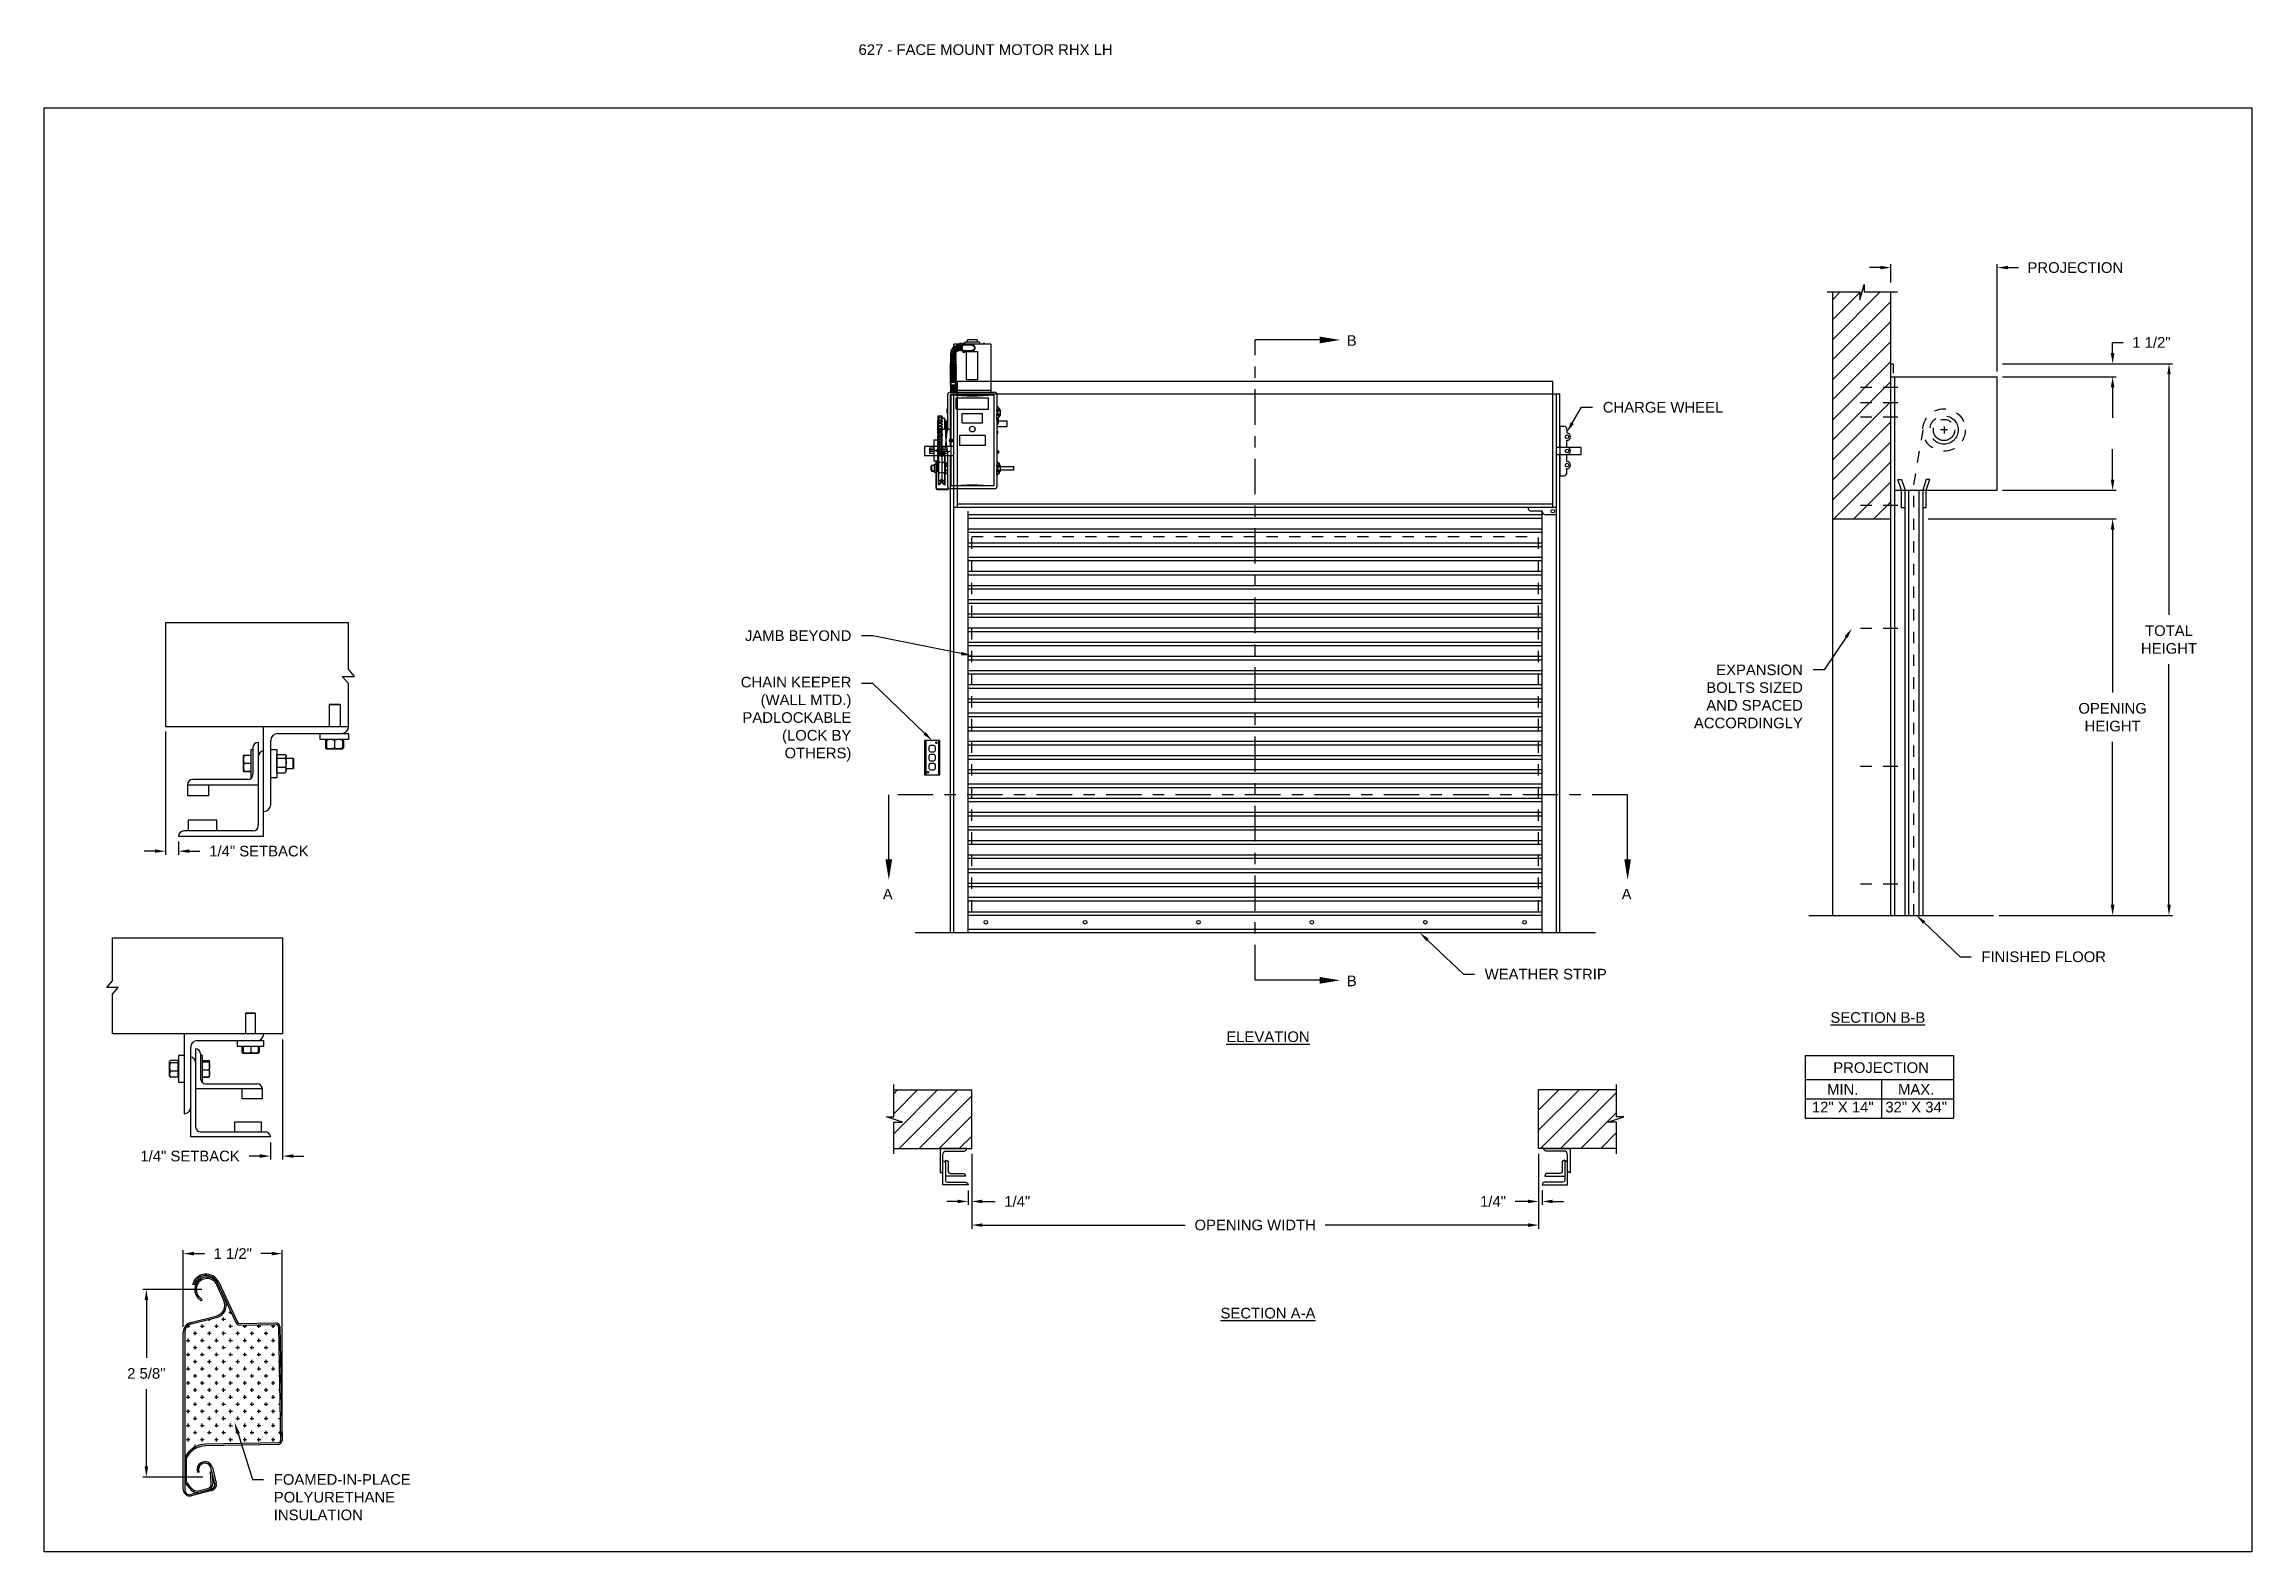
# Model space of a CAD drawing. Header units: inches. Extents: x 169.6 to 213.7, y 195.1 to 247.7.
# Drawn here: x 169.59 to 189.06, y 195.07 to 208.37 of the extents above; entities that cross this region are included whole.
import ezdxf
from ezdxf import colors
from ezdxf.entities.mleader import LeaderData, LeaderLine
from ezdxf.math import Vec2, Vec3

# ---------------------------------------------------------------- set-up
doc = ezdxf.new("R2010")
doc.units = ezdxf.units.IN
doc.header["$LTSCALE"] = 0.25
doc.header["$MEASUREMENT"] = 0
for name, pattern in [('CENTER', [2, 1.25, -0.25, 0.25, -0.25]), ('CENTER2', [1.125, 0.75, -0.125, 0.125, -0.125]), ('HIDDEN', [0.375, 0.25, -0.125])]:
    doc.linetypes.add(name, pattern=pattern)
for name, color, linetype in [('ANNOTATIONS', 1, 'Continuous'), ('DETAILS', 4, 'Continuous'), ('RHX LH F.O.H.', 7, 'Continuous'), ('SECTION CUTS', 6, 'CENTER')]:
    doc.layers.add(name, color=color, linetype=linetype)
doc.styles.add('ARIAL', font='arial.ttf', dxfattribs={"height": 0.09375})
doc.styles.get("Standard").update_dxf_attribs({"font": 'romans.shx'})
doc.dimstyles.new('ARIAL', dxfattribs={"dimtxt": 0.09375, "dimasz": 0.09375, "dimexe": 0.03125, "dimexo": 0.046875, "dimgap": 0.09, "dimtad": 0, "dimtih": 1, "dimtoh": 1, "dimdec": 4, "dimzin": 0, "dimdsep": 46, "dimlunit": 4, "dimtxsty": 'ARIAL', "dimcen": 0.09, "dimadec": 0, "dimazin": 0, "dimtfac": 1, "dimtdec": 4, "dimtix": 1, "dimtofl": 0, "dimtmove": 0, "dimatfit": 3, "dimfxl": 0.18, "dimfrac": 2, "dimtolj": 1, "dimtzin": 0, "dimarcsym": 0})
doc.dimstyles.new('STANDARD$0', dxfattribs={"dimtxt": 0.09375, "dimasz": 0.09375, "dimexe": 0.03125, "dimexo": 0.046875, "dimgap": 0.09, "dimtad": 0, "dimtih": 1, "dimtoh": 1, "dimdec": 4, "dimzin": 0, "dimdsep": 46, "dimtxsty": 'ARIAL', "dimcen": 0.09, "dimadec": 0, "dimazin": 0, "dimtfac": 1, "dimtdec": 4, "dimtofl": 0, "dimtmove": 0, "dimatfit": 1, "dimfxl": 1, "dimtolj": 1, "dimtzin": 0, "dimarcsym": 0})
pattern_1 = [(45, (-7.17017, -70.7013), (-0.08838835, 0.08838835), [])]

msp = doc.modelspace()

# ---------------------------------------------------------------- texts
at = {"layer": 'ANNOTATIONS', "insert": (176.77122, 208.36436), "char_height": 0.09375, "width": 6.6097632, "attachment_point": 1, "line_spacing_factor": 0.86134, "style": 'ARIAL'}
msp.add_mtext('627 - FACE MOUNT MOTOR RHX LH', dxfattribs=at)
at = {"layer": 'ANNOTATIONS', "char_height": 0.09375, "attachment_point": 2, "style": 'ARIAL'}
for s, insert, width in [('{\\LSECTION B-B}', (185.76052, 199.82931), 1.3823677), ('{\\LELEVATION}', (180.38206, 199.65992), 3.0834986), ('{\\LSECTION A-A}', (180.38206, 197.22209), 1.3823677)]:
    msp.add_mtext(s, dxfattribs=dict(at, insert=insert, width=width))
for s, width, insert in [('PROJECTION ', 1.7594917, (185.78911, 199.38721)), ('MIN.\\P12" X 14" ', 0.6711642, (185.45099, 199.19522)), ('MAX.\\P32" X 34"', 0.6567117, (186.09842, 199.19522))]:
    msp.add_mtext_dynamic_manual_height_columns(s, width=width, gutter_width=1.36268, heights=[0], dxfattribs=dict(at, insert=insert))
at = {"layer": 'SECTION CUTS', "style": 'ARIAL'}
for s, p in [('B', (181.07699, 205.70568)), ('A', (176.98496, 200.82317)), ('A', (183.50091, 200.82317)), ('B', (181.07699, 200.05842))]:
    msp.add_text(s, height=0.09375, dxfattribs=at).set_placement(p)

# ---------------------------------------------------------------- blocks, each defined once
blk = doc.blocks.new('*D15')
at = {"layer": 'ANNOTATIONS', "color": 0, "lineweight": -2, "transparency": 16777216}
for p, q in [((187.831, 204.526), (187.831, 204.62)), ((186.86, 204.432), (187.862, 204.432)), ((186.204, 204.179), (187.862, 204.179)), ((187.831, 204.085), (187.831, 203.991))]:
    blk.add_line(p, q, dxfattribs=at)
at = {"layer": 'ANNOTATIONS', "color": 0, "transparency": 16777216}
for points in [[(187.815, 204.526), (187.847, 204.526), (187.831, 204.432)], [(187.815, 204.085), (187.847, 204.085), (187.831, 204.179)]]:
    blk.add_solid(points, dxfattribs=at)
at = {"layer": 'defpoints', "color": 0, "transparency": 16777216}
for p in [(186.813, 204.432), (186.157, 204.179), (187.831, 204.179)]:
    blk.add_point(p, dxfattribs=at)
at = {"layer": 'ANNOTATIONS', "color": 0, "transparency": 16777216, "insert": (187.831, 204.305), "char_height": 0.0938, "attachment_point": 5, "style": 'ARIAL'}
blk.add_mtext('\\A1;  ', dxfattribs=at)
blk = doc.blocks.new('*D16')
at = {"layer": 'ANNOTATIONS', "color": 0, "lineweight": -2, "transparency": 16777216}
for p, q in [((187.831, 205.641), (187.831, 205.735)), ((187.831, 205.735), (187.925, 205.735)), ((186.86, 205.547), (187.862, 205.547)), ((186.86, 205.432), (187.862, 205.432)), ((187.831, 205.338), (187.831, 205.245))]:
    blk.add_line(p, q, dxfattribs=at)
at = {"layer": 'ANNOTATIONS', "color": 0, "transparency": 16777216}
for points in [[(187.815, 205.641), (187.847, 205.641), (187.831, 205.547)], [(187.815, 205.338), (187.847, 205.338), (187.831, 205.432)]]:
    blk.add_solid(points, dxfattribs=at)
at = {"layer": 'defpoints', "color": 0, "transparency": 16777216}
for p in [(186.813, 205.547), (186.813, 205.432), (187.831, 205.547)]:
    blk.add_point(p, dxfattribs=at)
at = {"layer": 'ANNOTATIONS', "color": 0, "transparency": 16777216, "insert": (188.173, 205.735), "char_height": 0.0938, "attachment_point": 5, "style": 'ARIAL'}
blk.add_mtext('\\A1;1 1/2"', dxfattribs=at)
blk = doc.blocks.new('*D25')
at = {"layer": 'ANNOTATIONS', "color": 0, "lineweight": -2, "transparency": 16777216}
for p, q in [((182.769, 198.581), (182.769, 198.129)), ((182.8, 198.258), (182.8, 198.129)), ((182.675, 198.16), (182.561, 198.16)), ((182.894, 198.16), (182.988, 198.16))]:
    blk.add_line(p, q, dxfattribs=at)
at = {"layer": 'ANNOTATIONS', "color": 0, "transparency": 16777216}
for points in [[(182.675, 198.176), (182.675, 198.145), (182.769, 198.16)], [(182.894, 198.176), (182.894, 198.145), (182.8, 198.16)]]:
    blk.add_solid(points, dxfattribs=at)
at = {"layer": 'defpoints', "color": 0, "transparency": 16777216}
for p in [(182.769, 198.628), (182.8, 198.305), (182.8, 198.16)]:
    blk.add_point(p, dxfattribs=at)
at = {"layer": 'ANNOTATIONS', "color": 0, "transparency": 16777216, "insert": (182.367, 198.16), "char_height": 0.0938, "attachment_point": 5, "style": 'ARIAL'}
blk.add_mtext('\\A1;1/4"', dxfattribs=at)
blk = doc.blocks.new('*D26')
at = {"layer": 'ANNOTATIONS', "color": 0, "lineweight": -2, "transparency": 16777216}
for p, q in [((177.769, 198.581), (177.769, 198.129)), ((177.738, 198.258), (177.738, 198.129)), ((177.644, 198.16), (177.55, 198.16)), ((177.863, 198.16), (177.977, 198.16))]:
    blk.add_line(p, q, dxfattribs=at)
at = {"layer": 'ANNOTATIONS', "color": 0, "transparency": 16777216}
for points in [[(177.644, 198.176), (177.644, 198.145), (177.738, 198.16)], [(177.863, 198.176), (177.863, 198.145), (177.769, 198.16)]]:
    blk.add_solid(points, dxfattribs=at)
at = {"layer": 'defpoints', "color": 0, "transparency": 16777216}
for p in [(177.769, 198.628), (177.738, 198.305), (177.738, 198.16)]:
    blk.add_point(p, dxfattribs=at)
at = {"layer": 'ANNOTATIONS', "color": 0, "transparency": 16777216, "insert": (178.171, 198.16), "char_height": 0.0938, "attachment_point": 5, "style": 'ARIAL'}
blk.add_mtext('\\A1;1/4"', dxfattribs=at)
blk = doc.blocks.new('*D27')
at = {"layer": 'ANNOTATIONS', "color": 0, "lineweight": -2, "transparency": 16777216}
for p, q in [((177.769, 198.581), (177.769, 197.92)), ((182.769, 198.581), (182.769, 197.92)), ((177.863, 197.952), (179.653, 197.952)), ((182.675, 197.952), (180.885, 197.952))]:
    blk.add_line(p, q, dxfattribs=at)
at = {"layer": 'ANNOTATIONS', "color": 0, "transparency": 16777216}
for points in [[(177.863, 197.967), (177.863, 197.936), (177.769, 197.952)], [(182.675, 197.967), (182.675, 197.936), (182.769, 197.952)]]:
    blk.add_solid(points, dxfattribs=at)
at = {"layer": 'defpoints', "color": 0, "transparency": 16777216}
for p in [(177.769, 198.628), (182.769, 198.628), (182.769, 197.952)]:
    blk.add_point(p, dxfattribs=at)
at = {"layer": 'ANNOTATIONS', "color": 0, "transparency": 16777216, "insert": (180.269, 197.952), "char_height": 0.09375, "attachment_point": 5, "style": 'ARIAL'}
blk.add_mtext('\\A1;OPENING WIDTH', dxfattribs=at)
blk = doc.blocks.new('*D28')
at = {"layer": 'ANNOTATIONS', "color": 0, "lineweight": -2, "transparency": 16777216}
for p, q in [((187.163, 204.179), (187.862, 204.179)), ((187.831, 204.085), (187.831, 202.648)), ((187.831, 200.776), (187.831, 202.213)), ((186.829, 200.682), (187.862, 200.682))]:
    blk.add_line(p, q, dxfattribs=at)
at = {"layer": 'ANNOTATIONS', "color": 0, "transparency": 16777216}
for points in [[(187.815, 204.085), (187.847, 204.085), (187.831, 204.179)], [(187.815, 200.776), (187.847, 200.776), (187.831, 200.682)]]:
    blk.add_solid(points, dxfattribs=at)
at = {"layer": 'defpoints', "color": 0, "transparency": 16777216}
for p in [(187.116, 204.179), (186.782, 200.682), (187.831, 200.682)]:
    blk.add_point(p, dxfattribs=at)
at = {"layer": 'ANNOTATIONS', "color": 0, "transparency": 16777216, "insert": (187.831, 202.43), "char_height": 0.09375, "attachment_point": 5, "style": 'ARIAL'}
blk.add_mtext('\\A1;OPENING\\PHEIGHT', dxfattribs=at)
blk = doc.blocks.new('*D29')
at = {"layer": 'ANNOTATIONS', "color": 0, "lineweight": -2, "transparency": 16777216}
for p, q in [((187.025, 205.547), (188.359, 205.547)), ((188.328, 205.453), (188.328, 203.332)), ((188.328, 200.776), (188.328, 202.897)), ((186.829, 200.682), (188.359, 200.682))]:
    blk.add_line(p, q, dxfattribs=at)
at = {"layer": 'ANNOTATIONS', "color": 0, "transparency": 16777216}
for points in [[(188.313, 205.453), (188.344, 205.453), (188.328, 205.547)], [(188.313, 200.776), (188.344, 200.776), (188.328, 200.682)]]:
    blk.add_solid(points, dxfattribs=at)
at = {"layer": 'defpoints', "color": 0, "transparency": 16777216}
for p in [(186.978, 205.547), (186.782, 200.682), (188.328, 200.682)]:
    blk.add_point(p, dxfattribs=at)
at = {"layer": 'ANNOTATIONS', "color": 0, "transparency": 16777216, "insert": (188.328, 203.115), "char_height": 0.0938, "attachment_point": 5, "style": 'ARIAL'}
blk.add_mtext('\\A1;TOTAL\\PHEIGHT', dxfattribs=at)
blk = doc.blocks.new('*D30')
at = {"layer": 'ANNOTATIONS', "color": 0, "lineweight": -2, "transparency": 16777216}
for p, q in [((185.782, 206.395), (185.688, 206.395)), ((185.875, 206.263), (185.875, 206.426)), ((186.813, 205.479), (186.813, 206.426)), ((186.907, 206.395), (187, 206.395))]:
    blk.add_line(p, q, dxfattribs=at)
at = {"layer": 'ANNOTATIONS', "color": 0, "transparency": 16777216}
for points in [[(185.782, 206.411), (185.782, 206.38), (185.875, 206.395)], [(186.907, 206.411), (186.907, 206.38), (186.813, 206.395)]]:
    blk.add_solid(points, dxfattribs=at)
at = {"layer": 'defpoints', "color": 0, "transparency": 16777216}
for p in [(186.813, 206.395), (185.875, 206.217), (186.813, 205.432)]:
    blk.add_point(p, dxfattribs=at)
at = {"layer": 'ANNOTATIONS', "color": 0, "transparency": 16777216, "insert": (187.502, 206.395), "char_height": 0.09375, "attachment_point": 5, "style": 'ARIAL'}
blk.add_mtext('\\A1;PROJECTION', dxfattribs=at)
blk = doc.blocks.new('*D73')
at = {"layer": 'ANNOTATIONS', "color": 0, "lineweight": -2, "transparency": 16777216}
for p, q in [((170.659, 202.303), (170.659, 201.218)), ((170.774, 201.334), (170.774, 201.218)), ((170.565, 201.249), (170.472, 201.249)), ((170.868, 201.249), (170.962, 201.249))]:
    blk.add_line(p, q, dxfattribs=at)
at = {"layer": 'ANNOTATIONS', "color": 0, "transparency": 16777216}
for points in [[(170.565, 201.265), (170.565, 201.234), (170.659, 201.249)], [(170.868, 201.265), (170.868, 201.234), (170.774, 201.249)]]:
    blk.add_solid(points, dxfattribs=at)
at = {"layer": 'defpoints', "color": 0, "transparency": 16777216}
for p in [(170.659, 202.349), (170.774, 201.381), (170.774, 201.249)]:
    blk.add_point(p, dxfattribs=at)
at = {"layer": 'ANNOTATIONS', "color": 0, "transparency": 16777216, "insert": (171.483, 201.249), "char_height": 0.09375, "attachment_point": 5, "style": 'ARIAL'}
blk.add_mtext('\\A1;1/4" SETBACK', dxfattribs=at)
blk = doc.blocks.new('*D74')
at = {"layer": 'ANNOTATIONS', "color": 0, "lineweight": -2, "transparency": 16777216}
for p, q in [((171.692, 199.589), (171.692, 198.529)), ((171.584, 198.681), (171.584, 198.529)), ((171.49, 198.56), (171.397, 198.56)), ((171.786, 198.56), (171.88, 198.56))]:
    blk.add_line(p, q, dxfattribs=at)
at = {"layer": 'ANNOTATIONS', "color": 0, "transparency": 16777216}
for points in [[(171.49, 198.576), (171.49, 198.545), (171.584, 198.56)], [(171.786, 198.576), (171.786, 198.545), (171.692, 198.56)]]:
    blk.add_solid(points, dxfattribs=at)
at = {"layer": 'defpoints', "color": 0, "transparency": 16777216}
for p in [(171.692, 199.636), (171.584, 198.728), (171.584, 198.56)]:
    blk.add_point(p, dxfattribs=at)
at = {"layer": 'ANNOTATIONS', "color": 0, "transparency": 16777216, "insert": (170.876, 198.56), "char_height": 0.09375, "attachment_point": 5, "style": 'ARIAL'}
blk.add_mtext('\\A1;1/4" SETBACK', dxfattribs=at)
blk = doc.blocks.new('*D76')
at = {"layer": 'ANNOTATIONS', "color": 0, "lineweight": -2, "transparency": 16777216}
for p, q in [((170.816, 197.055), (170.816, 197.731)), ((170.91, 197.7), (171.003, 197.7)), ((171.594, 197.7), (171.5, 197.7)), ((171.687, 196.1), (171.687, 197.731))]:
    blk.add_line(p, q, dxfattribs=at)
at = {"layer": 'ANNOTATIONS', "color": 0, "transparency": 16777216}
for points in [[(170.91, 197.716), (170.91, 197.684), (170.816, 197.7)], [(171.594, 197.716), (171.594, 197.684), (171.687, 197.7)]]:
    blk.add_solid(points, dxfattribs=at)
at = {"layer": 'defpoints', "color": 0, "transparency": 16777216}
for p in [(171.687, 197.7), (170.816, 197.008), (171.687, 196.053)]:
    blk.add_point(p, dxfattribs=at)
at = {"layer": 'ANNOTATIONS', "color": 0, "transparency": 16777216, "insert": (171.252, 197.7), "char_height": 0.0938, "attachment_point": 5, "style": 'ARIAL'}
blk.add_mtext('\\A1;1 1/2"', dxfattribs=at)
blk = doc.blocks.new('*D77')
at = {"layer": 'ANNOTATIONS', "color": 0, "lineweight": -2, "transparency": 16777216}
for p, q in [((170.978, 197.385), (170.459, 197.385)), ((170.49, 197.291), (170.49, 196.782)), ((170.49, 195.823), (170.49, 196.505)), ((170.987, 195.729), (170.459, 195.729))]:
    blk.add_line(p, q, dxfattribs=at)
at = {"layer": 'ANNOTATIONS', "color": 0, "transparency": 16777216}
for points in [[(170.475, 197.291), (170.506, 197.291), (170.49, 197.385)], [(170.475, 195.823), (170.506, 195.823), (170.49, 195.729)]]:
    blk.add_solid(points, dxfattribs=at)
at = {"layer": 'defpoints', "color": 0, "transparency": 16777216}
for p in [(171.025, 197.385), (170.49, 195.729), (171.034, 195.729)]:
    blk.add_point(p, dxfattribs=at)
at = {"layer": 'ANNOTATIONS', "color": 0, "transparency": 16777216, "insert": (170.49, 196.643), "char_height": 0.0938, "attachment_point": 5, "style": 'ARIAL'}
blk.add_mtext('\\A1;2 5/8"', dxfattribs=at)

# ---------------------------------------------------------------- dimensions: what is measured, and where the dimension line sits
at = {"layer": 'ANNOTATIONS'}
for base, p1, p2, text, dimstyle, picture, middle in [((186.81293, 206.39519), (185.87543, 206.21655), (186.81293, 205.4321), 'PROJECTION', 'STANDARD$0', '*D30', (187.50204, 206.39519)), ((177.73772, 198.16049), (177.76897, 198.62782), (177.73772, 198.30535), '1/4"', 'ARIAL', '*D26', (178.17075, 198.16049)), ((182.76897, 197.95153), (177.76897, 198.62782), (182.76897, 198.62782), 'OPENING WIDTH', 'STANDARD$0', '*D27', (180.26897, 197.95153)), ((182.80022, 198.16049), (182.76897, 198.62782), (182.80022, 198.30535), '1/4"', 'ARIAL', '*D25', (182.36718, 198.16049))]:
    dim = msp.add_linear_dim(base=base, p1=p1, p2=p2, text=text, dimstyle=dimstyle, dxfattribs=at)
    dim.commit()
    dim.dimension.update_dxf_attribs({"geometry": picture, "text_midpoint": middle, "dimtype": 160})
for base, p1, p2, text, picture, middle in [((187.83097, 205.54715), (186.81293, 205.4321), (186.81293, 205.54715), '1 1/2"', '*D16', (188.17341, 205.73465)), ((188.3282, 200.6821), (186.97805, 205.54715), (186.78168, 200.6821), 'TOTAL\\PHEIGHT', '*D29', (188.3282, 203.11462)), ((187.83097, 200.6821), (187.11601, 204.17874), (186.78168, 200.6821), 'OPENING\\PHEIGHT', '*D28', (187.83097, 202.43042))]:
    dim = msp.add_linear_dim(base=base, p1=p1, p2=p2, angle=90, text=text, dimstyle='STANDARD$0', dxfattribs=at)
    dim.commit()
    dim.dimension.update_dxf_attribs({"geometry": picture, "text_midpoint": middle})
for base, p1, p2, text, dimstyle, picture, middle in [((187.83097, 204.17874), (186.81293, 204.4321), (186.15668, 204.17874), '  ', 'STANDARD$0', '*D15', (187.83097, 204.30542)), ((170.49038, 195.72893), (171.02517, 197.38478), (171.03356, 195.72893), '2 5/8"', 'ARIAL', '*D77', (170.49038, 196.64333))]:
    dim = msp.add_linear_dim(base=base, p1=p1, p2=p2, angle=90, text=text, dimstyle=dimstyle, dxfattribs=at)
    dim.commit()
    dim.dimension.update_dxf_attribs({"geometry": picture, "text_midpoint": middle, "dimtype": 160})
dim = msp.add_linear_dim(base=(170.77434, 201.24917), p1=(170.65901, 202.3494), p2=(170.77434, 201.38065), text='1/4" SETBACK', dimstyle='STANDARD$0', override={"dimarcsym": 1}, dxfattribs=at)
dim.commit()
dim.dimension.update_dxf_attribs({"geometry": '*D73', "text_midpoint": (171.48273, 201.24917), "dimtype": 160})
dim = msp.add_linear_dim(base=(171.58419, 198.56031), p1=(171.69231, 199.6359), p2=(171.58419, 198.72769), angle=180, text='1/4" SETBACK', dimstyle='STANDARD$0', override={"dimarcsym": 1}, dxfattribs=at)
dim.commit()
dim.dimension.update_dxf_attribs({"geometry": '*D74', "text_midpoint": (170.8758, 198.56031)})
dim = msp.add_linear_dim(base=(171.68727, 197.69992), p1=(170.81579, 197.00817), p2=(171.68727, 196.05347), text='1 1/2"', dimstyle='ARIAL', dxfattribs=at)
dim.commit()
dim.dimension.update_dxf_attribs({"geometry": '*D76', "text_midpoint": (171.25153, 197.69992)})

# ---------------------------------------------------------------- hatches: boundary and pattern name
at = {"layer": 'DETAILS'}
h = msp.add_hatch(dxfattribs=at)
h.set_pattern_fill('CROSS', color=256, scale=0.25, style=0)
h.set_pattern_definition([(0, (157.40541, 183.74747), (0.0625, 0.0625), [0.03125, -0.09375]), (90, (157.421035, 183.73185), (-0.0625, 0.0625), [0.03125, -0.09375])])
h.paths.add_polyline_path([(170.82897, 195.90448), (170.83153, 195.90448, -0.27814768), (171.01353, 196.01904), (171.65404, 196.03134, 0.41421356), (171.67411, 196.05219), (171.65483, 197.05645, 0.41421356), (171.63397, 197.07652), (171.31388, 197.07037, -0.29621349), (171.28181, 197.09033), (171.183, 197.30127), (171.18577, 197.29182, -0.46630766), (171.1098, 197.13604), (170.88511, 197.08002, 0.34432761), (170.82897, 197.00817)])
at = {"layer": 'RHX LH F.O.H.', "linetype": 'Continuous'}
h = msp.add_hatch(dxfattribs=at)
h.set_pattern_fill('ANSI31', color=256, style=0)
h.set_pattern_definition([(45, (-7.71918, -70.93625), (-0.088388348, 0.088388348), [])])
h.paths.add_polyline_path([(185.87543, 205.44587), (185.87543, 206.18046), (185.63894, 206.18046), (185.63894, 206.24512), (185.60052, 206.11176), (185.60052, 206.18046), (185.3598, 206.18046), (185.3598, 205.63016)])
h.paths.add_polyline_path([(185.3598, 205.63016), (185.3598, 204.17874), (185.87543, 204.17874), (185.87543, 205.4321), (185.87543, 205.44587)])
at = {"layer": 'RHX LH F.O.H.'}
h = msp.add_hatch(dxfattribs=at)
h.set_pattern_fill('ANSI31', color=256, style=0)
h.set_pattern_definition(pattern_1)
h.paths.add_polyline_path([(177.76897, 199.14345), (177.08147, 199.14345), (177.08147, 198.90625), (177.01736, 198.90625), (177.15943, 198.85934), (177.08147, 198.85934), (177.08147, 198.62782), (177.76897, 198.62782), (177.76897, 198.79033)])
h = msp.add_hatch(dxfattribs=at)
h.set_pattern_fill('ANSI31', color=256, style=0)
h.set_pattern_definition(pattern_1)
h.paths.add_polyline_path([(183.52057, 198.90625), (183.45647, 198.90625), (183.45647, 199.14345), (182.76897, 199.14345), (182.76897, 198.62782), (182.78714, 198.62782), (183.45647, 198.62782), (183.45647, 198.85934), (183.3785, 198.85934)])

# ---------------------------------------------------------------- linework, layer by layer
at = {"layer": 'ANNOTATIONS'}
for p, q in [((186.8598, 205.4321), (187.86222, 205.4321)), ((187.83097, 205.33835), (187.83097, 205.06997)), ((187.83097, 204.52585), (187.83097, 204.79424)), ((186.8598, 204.4321), (187.86222, 204.4321)), ((186.20355, 204.17874), (187.86222, 204.17874)), ((185.12042, 199.44665), (185.12042, 198.89528)), ((185.12042, 199.44665), (186.42819, 199.44665)), ((186.42819, 199.44665), (186.42819, 198.89528)), ((185.12042, 199.23518), (186.42819, 199.23518)), ((185.79327, 199.23518), (185.79327, 198.89528)), ((185.12042, 199.06523), (186.42819, 199.06523)), ((185.12042, 198.89528), (186.42819, 198.89528))]:
    msp.add_line(p, q, dxfattribs=at)
for points in [[(187.81535, 205.33835), (187.8466, 205.33835), (187.83097, 205.4321)], [(187.81535, 204.52585), (187.8466, 204.52585), (187.83097, 204.4321)], [(187.81535, 204.08499), (187.8466, 204.08499), (187.83097, 204.17874)]]:
    msp.add_solid(points, dxfattribs=at)
at = {"layer": 'defpoints'}
msp.add_lwpolyline([(189.05875, 195.07023), (169.58887, 195.07023), (169.58887, 207.80534), (189.05875, 207.80534)], close=True, dxfattribs=at)
at = {"layer": 'DETAILS'}
for p, q in [((172.21802, 202.78991), (172.32668, 202.78991)), ((172.27235, 202.72665), (172.21802, 202.78991)), ((172.32668, 202.78991), (172.27235, 202.85316)), ((172.11086, 202.54615), (172.10625, 202.54155)), ((172.10625, 202.3494), (172.10625, 202.54155)), ((172.10625, 202.54155), (172.2, 202.54155)), ((172.11086, 202.54615), (172.1954, 202.54615)), ((172.1954, 202.54615), (172.2, 202.54155)), ((172.2, 202.54155), (172.2, 202.3494)), ((171.52434, 201.38065), (171.52434, 202.3494)), ((171.41209, 202.14628), (171.43059, 202.14628)), ((171.41209, 202.14628), (171.41209, 201.89628)), ((171.43059, 202.1619), (171.43059, 201.92753)), ((171.47746, 202.20878), (171.47746, 201.4744)), ((171.58684, 201.6619), (171.58684, 202.2244)), ((171.58684, 202.14628), (171.64009, 202.14628)), ((171.64009, 202.14628), (171.64009, 201.89628)), ((171.64209, 201.94078), (171.64209, 202.10178)), ((171.64209, 202.10178), (171.71384, 202.10178)), ((171.64934, 202.2869), (172.27434, 202.2869)), ((171.71821, 202.0974), (171.72321, 202.09159)), ((172.02434, 202.23365), (172.02434, 202.2869)), ((172.27434, 202.23365), (172.02434, 202.23365)), ((172.07335, 202.22608), (172.07028, 202.22428)), ((172.07028, 202.22428), (172.07028, 202.1599)), ((172.07335, 202.15811), (172.07028, 202.1599)), ((172.07244, 202.22428), (172.07244, 202.1599)), ((172.07681, 202.15756), (172.07244, 202.1599)), ((172.07587, 202.23093), (172.07886, 202.23351)), ((172.07903, 202.15053), (172.07587, 202.15325)), ((172.07903, 202.22556), (172.07639, 202.22428)), ((172.07639, 202.22428), (172.07639, 202.1599)), ((172.07903, 202.15863), (172.07639, 202.1599)), ((172.07903, 202.22428), (172.07903, 202.1599)), ((172.07903, 202.15053), (172.21965, 202.15053)), ((172.14934, 202.22428), (172.14934, 202.1599)), ((172.21965, 202.22428), (172.21965, 202.1599)), ((172.22228, 202.22428), (172.22228, 202.1599)), ((172.22624, 202.22428), (172.22624, 202.1599)), ((172.2284, 202.22428), (172.2284, 202.1599)), ((172.27434, 202.2869), (172.27434, 202.23365)), ((171.34659, 202.09159), (171.3466, 202.09161)), ((171.34659, 202.09159), (171.34659, 202.09159)), ((171.34659, 201.95097), (171.34659, 202.09159)), ((171.34659, 201.95097), (171.34659, 201.95097)), ((171.3466, 201.95094), (171.3466, 201.95095)), ((171.34661, 201.95094), (171.3466, 201.95094)), ((171.34664, 201.95088), (171.34661, 201.95094)), ((171.35264, 201.9509), (171.35287, 201.95006)), ((171.35264, 201.9499), (171.35287, 201.94907)), ((171.41209, 202.09349), (171.35287, 202.09349)), ((171.41209, 202.09276), (171.35287, 202.09276)), ((171.41209, 202.09272), (171.35287, 202.09272)), ((171.41209, 202.0925), (171.35287, 202.0925)), ((171.41209, 202.09166), (171.35287, 202.09166)), ((171.41209, 202.02141), (171.35287, 202.02141)), ((171.41209, 201.95103), (171.35287, 201.95103)), ((171.41209, 201.9509), (171.35287, 201.9509)), ((171.41209, 201.95006), (171.35287, 201.95006)), ((171.41209, 201.94984), (171.35287, 201.94984)), ((171.41209, 201.9498), (171.35287, 201.9498)), ((171.41209, 201.94907), (171.35287, 201.94907)), ((171.64009, 202.09159), (171.64209, 202.09159)), ((171.64209, 201.95097), (171.64009, 201.95097)), ((171.64209, 202.07068), (171.71384, 202.07068)), ((171.64209, 201.99018), (171.71384, 201.99018)), ((171.64209, 201.94078), (171.71384, 201.94078)), ((171.72321, 201.95097), (171.71821, 201.94516)), ((171.72321, 201.95097), (171.72321, 202.09159)), ((171.72321, 202.06815), (171.78248, 202.06815)), ((171.78248, 201.9744), (171.72321, 201.9744)), ((171.78248, 202.06815), (171.78709, 202.06355)), ((171.78248, 202.06815), (171.78248, 201.9744)), ((171.78709, 201.97901), (171.78248, 201.9744)), ((171.78709, 202.06355), (171.78709, 201.97901)), ((170.85246, 201.83719), (170.85246, 201.74003)), ((170.85246, 201.83378), (171.47746, 201.83378)), ((170.85246, 201.74003), (171.03996, 201.74003)), ((171.38371, 201.88065), (170.89934, 201.88065)), ((171.03996, 201.74003), (171.03996, 201.83378)), ((171.41865, 201.89628), (171.41209, 201.89628)), ((171.64009, 201.89628), (171.58684, 201.89628)), ((171.11028, 201.52128), (170.86028, 201.52128)), ((170.86028, 201.52128), (170.86028, 201.42753)), ((171.11028, 201.42753), (171.11028, 201.52128)), ((170.77434, 201.38065), (171.52434, 201.38065)), ((171.43059, 201.42753), (170.82121, 201.42753)), ((170.14123, 200.04693), (170.19176, 200.10576)), ((170.24229, 200.04693), (170.14123, 200.04693)), ((170.19176, 199.9881), (170.24229, 200.04693)), ((171.36878, 199.82168), (171.36446, 199.81736)), ((171.36446, 199.81736), (171.36446, 199.63723)), ((171.45235, 199.81736), (171.36446, 199.81736)), ((171.44804, 199.82168), (171.36878, 199.82168)), ((171.45235, 199.81736), (171.44804, 199.82168)), ((171.45235, 199.63723), (171.45235, 199.81736)), ((170.82247, 199.63723), (170.82247, 198.9341)), ((170.93966, 199.57863), (171.5256, 199.57863)), ((171.29122, 199.57863), (171.29122, 199.52871)), ((171.5256, 199.52871), (171.5256, 199.57863)), ((170.69714, 199.39845), (170.69462, 199.39553)), ((170.69462, 199.26369), (170.69462, 199.39553)), ((170.77067, 199.4037), (170.70341, 199.4037)), ((170.77067, 199.38175), (170.70341, 199.38175)), ((170.77067, 199.25552), (170.77067, 199.4037)), ((170.77255, 199.39553), (170.77067, 199.39553)), ((170.82247, 199.4468), (170.77255, 199.4468)), ((170.77255, 199.4468), (170.77255, 199.21242)), ((170.88106, 198.72902), (170.88106, 199.52004)), ((170.92501, 199.50539), (170.92501, 198.81691)), ((170.96896, 199.46145), (170.96896, 199.24172)), ((170.9863, 199.4468), (170.96896, 199.4468)), ((170.9863, 199.21242), (170.9863, 199.4468)), ((170.9863, 199.40292), (171.04182, 199.40292)), ((170.9863, 199.39964), (171.04182, 199.39964)), ((170.9863, 199.39045), (171.04182, 199.39045)), ((171.04771, 199.39553), (171.04647, 199.39767)), ((171.04771, 199.26369), (171.04771, 199.39505)), ((171.29122, 199.52871), (171.5256, 199.52871)), ((171.3326, 199.52871), (171.3326, 199.47319)), ((171.33578, 199.47118), (171.34249, 199.46731)), ((171.34079, 199.52871), (171.34079, 199.47319)), ((171.34256, 199.46731), (171.47425, 199.46731)), ((171.34434, 199.52871), (171.34434, 199.47319)), ((171.41196, 199.52871), (171.41196, 199.47319)), ((171.47433, 199.46731), (171.48104, 199.47118)), ((171.48421, 199.47319), (171.47532, 199.46966)), ((171.47603, 199.52871), (171.47603, 199.47319)), ((171.48099, 199.47116), (171.48421, 199.47319)), ((171.48421, 199.52871), (171.48421, 199.47319)), ((170.69462, 199.37053), (170.69333, 199.36924)), ((170.69333, 199.36924), (170.69333, 199.28998)), ((170.69333, 199.28998), (170.69462, 199.28869)), ((170.69462, 199.26369), (170.69714, 199.26077)), ((170.77067, 199.30766), (170.70341, 199.30766)), ((170.77067, 199.25552), (170.70341, 199.25552)), ((170.77067, 199.26369), (170.77255, 199.26369)), ((170.77255, 199.21242), (170.82247, 199.21242)), ((170.98015, 199.21242), (170.9863, 199.21242)), ((170.9863, 199.32042), (171.04182, 199.32042)), ((170.9863, 199.25958), (171.04182, 199.25958)), ((170.9863, 199.2563), (171.04182, 199.2563)), ((171.0129, 199.19777), (171.467, 199.19777)), ((171.04309, 199.26021), (171.04182, 199.2563)), ((171.04647, 199.26155), (171.04771, 199.26369)), ((171.51095, 199.15383), (170.92501, 199.15383)), ((171.33517, 199.06594), (171.33517, 199.15383)), ((171.51095, 199.06594), (171.33517, 199.06594)), ((171.51095, 199.1581), (171.51095, 199.06594)), ((171.26925, 198.77297), (171.26925, 198.86086)), ((171.26925, 198.86086), (171.50362, 198.86086)), ((171.50362, 198.86086), (171.50362, 198.77297)), ((171.58419, 198.72902), (170.88106, 198.72902)), ((170.96896, 198.77297), (171.54024, 198.77297)), ((170.91105, 197.42429), (170.89828, 197.42759)), ((171.28181, 197.09033), (171.11646, 197.44333)), ((171.12466, 197.42908), (171.18577, 197.29182)), ((171.1284, 197.44892), (171.29356, 197.09634)), ((170.97354, 197.28239), (170.94816, 197.30777)), ((170.95748, 197.3171), (170.98286, 197.29171)), ((170.98286, 197.29171), (170.97354, 197.28239)), ((171.17373, 197.28645), (171.11262, 197.42372)), ((171.18577, 197.29182), (171.183, 197.30127)), ((170.88192, 197.09281), (171.10661, 197.14884)), ((170.88511, 197.08002), (171.1098, 197.13604)), ((171.31249, 197.08456), (171.63267, 197.0907)), ((171.31388, 197.07037), (171.63397, 197.07652)), ((171.65483, 197.05645), (171.67411, 196.05219)), ((171.66801, 197.0567), (171.68727, 196.05347)), ((170.81579, 195.61851), (170.81579, 197.00817)), ((170.82897, 197.00817), (170.82897, 195.61851)), ((170.82883, 195.89891), (170.82883, 195.69315)), ((170.83153, 195.90448), (170.82897, 195.90448)), ((170.84201, 195.89594), (170.84201, 195.69597)), ((171.65404, 196.03134), (171.01353, 196.01904)), ((171.65327, 196.01813), (171.01378, 196.00586)), ((170.95582, 195.77296), (170.94283, 195.76972)), ((171.05509, 195.77463), (171.06824, 195.77555)), ((171.06243, 195.66962), (171.05509, 195.77463)), ((171.09357, 195.67396), (171.05965, 195.81001)), ((171.06824, 195.77555), (171.07558, 195.67054)), ((171.07244, 195.8132), (171.10636, 195.67715)), ((170.88139, 195.57756), (171.06283, 195.6228)), ((171.06602, 195.61001), (170.88458, 195.56477)), ((170.9478, 195.60771), (171.03286, 195.62892))]:
    msp.add_line(p, q, dxfattribs=at)
for points in [[(172.27235, 202.85316), (172.27235, 203.2614), (170.65901, 203.2614), (170.65901, 202.3494), (172.27434, 202.3494)], [(172.27235, 202.3494), (172.27235, 202.72665)], [(170.19176, 200.10576), (170.19176, 200.48547), (171.69231, 200.48547), (171.69231, 199.63723), (170.19176, 199.63723), (170.19176, 199.9881)]]:
    msp.add_lwpolyline(points, dxfattribs=at)
for centre, radius, start, end in [((172.21184, 202.3494), 0.0625, 270, 0), ((171.47746, 202.1619), 0.04688, 90, 180), ((171.52434, 202.08378), 0.04688, 90, 180), ((171.64934, 202.2244), 0.0625, 90, 180), ((171.38371, 201.92753), 0.04688, 270, 0), ((170.89769, 201.83542), 0.04527, 87.917978, 177.754387), ((170.89934, 201.83378), 0.04688, 90, 180), ((171.52434, 201.6619), 0.0625, 270, 0), ((170.82121, 201.38065), 0.04688, 90, 180), ((171.43059, 201.4744), 0.04688, 270, 0), ((170.93966, 199.52004), 0.05859, 90, 180), ((171.467, 199.63723), 0.05859, 270, 0), ((170.88106, 199.3882), 0.04395, 0, 90), ((170.92501, 199.46145), 0.04395, 0, 90), ((171.0129, 199.24172), 0.04395, 180, 270), ((171.46854, 199.15537), 0.04244, 2.245613, 92.082022), ((171.467, 199.15383), 0.04395, 0, 90), ((170.82247, 198.9927), 0.05859, 270, 0), ((170.96896, 198.81691), 0.04395, 180, 270), ((171.54024, 198.72902), 0.04395, 0, 90), ((171.01718, 197.39682), 0.12282, 25.1, 165.490297), ((171.01718, 197.39682), 0.10963, 25.1, 165.490297), ((171.02517, 197.38478), 0.10891, 24, 225), ((171.02517, 197.38478), 0.09572, 24, 225), ((171.08243, 197.24581), 0.09994, 284, 24), ((171.08243, 197.24581), 0.11312, 284, 24), ((170.90302, 197.00817), 0.08724, 104, 180), ((170.90302, 197.00817), 0.07405, 104, 180), ((171.31321, 197.10504), 0.03468, 205.1, 271.1), ((171.31209, 197.10502), 0.02047, 205.1, 271.1), ((171.63334, 197.05603), 0.03468, 1.1, 91.1), ((171.63436, 197.05605), 0.02047, 1.1, 91.1), ((171.01753, 195.81083), 0.20824, 91.1, 154.978213), ((171.01753, 195.81083), 0.19506, 91.1, 154.132218), ((171.6526, 196.0528), 0.03468, 271.1, 1.1), ((171.65364, 196.0518), 0.02047, 271.1, 1.1), ((171.03311, 195.78331), 0.2233, 203.815296, 232.539913), ((171.03311, 195.78331), 0.21011, 204.562441, 232.539913), ((171.00591, 195.79661), 0.06857, 14, 203.092764), ((171.00591, 195.79661), 0.05539, 14, 205.282824), ((171.05262, 195.66375), 0.0422, 284, 14), ((171.05262, 195.66375), 0.05539, 284, 14), ((170.87118, 195.61851), 0.05539, 180, 284), ((170.87118, 195.61851), 0.0422, 180, 284), ((170.93571, 195.65619), 0.06315, 232.539913, 284), ((170.93571, 195.65619), 0.04997, 232.539913, 284), ((171.02339, 195.66689), 0.03913, 284, 4), ((171.02339, 195.66689), 0.05232, 284, 4)]:
    msp.add_arc(centre, radius, start, end, dxfattribs=at)
for points, knots in [([(171.71384, 202.10178), (171.71523, 202.10046), (171.71853, 202.09735), (171.72233, 202.09216), (171.72292, 202.08822), (171.72321, 202.08623)], [0, 0, 0, 0, 0.26545991, 0.62807649, 1, 1, 1, 1]), ([(172.07028, 202.22428), (172.07209, 202.22715), (172.07391, 202.23003), (172.07586, 202.23092), (172.07587, 202.23092)], [0, 0, 0, 0, 0.99332562, 1, 1, 1, 1]), ([(172.07028, 202.1599), (172.07209, 202.15704), (172.07391, 202.15415), (172.07586, 202.15327), (172.07587, 202.15326)], [0, 0, 0, 0, 0.99332562, 1, 1, 1, 1]), ([(172.07244, 202.22428), (172.07311, 202.22565), (172.07471, 202.22888), (172.07646, 202.23182), (172.07755, 202.2323), (172.07766, 202.23234)], [0, 0, 0, 0, 0.39860917, 0.94310679, 1, 1, 1, 1]), ([(172.07903, 202.22758), (172.07851, 202.22739), (172.07625, 202.22655), (172.0741, 202.22527), (172.07244, 202.22428)], [0, 0, 0, 0, 0.22784114, 1, 1, 1, 1]), ([(172.07244, 202.1599), (172.07311, 202.15854), (172.07471, 202.15531), (172.07646, 202.15237), (172.07755, 202.15189), (172.07766, 202.15184)], [0, 0, 0, 0, 0.39860917, 0.94310679, 1, 1, 1, 1]), ([(172.07639, 202.1599), (172.07663, 202.15852), (172.07719, 202.15524), (172.07802, 202.15176), (172.07861, 202.15121), (172.07886, 202.15098)], [0, 0, 0, 0, 0.30001685, 0.70983799, 1, 1, 1, 1]), ([(172.11418, 202.23365), (172.10926, 202.2333), (172.09924, 202.23257), (172.08759, 202.22837), (172.08096, 202.2252), (172.07903, 202.22428)], [0, 0, 0, 0, 0.40629057, 0.82726642, 1, 1, 1, 1]), ([(172.07903, 202.22428), (172.07903, 202.22567), (172.07903, 202.22897), (172.07903, 202.23277), (172.07903, 202.23336), (172.07903, 202.23365)], [0, 0, 0, 0, 0.26545991, 0.62807649, 1, 1, 1, 1]), ([(172.11418, 202.15053), (172.10926, 202.15089), (172.09924, 202.15161), (172.08759, 202.15582), (172.08096, 202.15898), (172.07903, 202.1599)], [0, 0, 0, 0, 0.40629057, 0.82726642, 1, 1, 1, 1]), ([(172.07903, 202.1599), (172.07903, 202.15851), (172.07903, 202.15522), (172.07903, 202.15142), (172.07903, 202.15083), (172.07903, 202.15053)], [0, 0, 0, 0, 0.26545991, 0.62807649, 1, 1, 1, 1]), ([(172.14934, 202.22428), (172.14387, 202.22674), (172.13274, 202.23176), (172.12058, 202.23364), (172.11435, 202.23365), (172.11418, 202.23365)], [0, 0, 0, 0, 0.48434141, 0.98632773, 1, 1, 1, 1]), ([(172.14934, 202.1599), (172.14387, 202.15744), (172.13274, 202.15243), (172.12058, 202.15055), (172.11435, 202.15053), (172.11418, 202.15053)], [0, 0, 0, 0, 0.48434141, 0.98632773, 1, 1, 1, 1]), ([(172.18449, 202.23365), (172.17957, 202.2333), (172.16955, 202.23257), (172.1579, 202.22837), (172.15127, 202.2252), (172.14934, 202.22428)], [0, 0, 0, 0, 0.40629057, 0.82726642, 1, 1, 1, 1]), ([(172.18449, 202.15053), (172.17957, 202.15089), (172.16955, 202.15161), (172.1579, 202.15582), (172.15127, 202.15898), (172.14934, 202.1599)], [0, 0, 0, 0, 0.40629057, 0.82726642, 1, 1, 1, 1]), ([(172.21965, 202.22428), (172.21418, 202.22674), (172.20305, 202.23176), (172.19089, 202.23364), (172.18466, 202.23365), (172.18449, 202.23365)], [0, 0, 0, 0, 0.48434141, 0.98632773, 1, 1, 1, 1]), ([(172.21965, 202.1599), (172.21418, 202.15744), (172.20305, 202.15243), (172.19089, 202.15055), (172.18466, 202.15053), (172.18449, 202.15053)], [0, 0, 0, 0, 0.48434141, 0.98632773, 1, 1, 1, 1]), ([(172.21965, 202.22428), (172.21965, 202.22567), (172.21965, 202.22897), (172.21965, 202.23277), (172.21965, 202.23336), (172.21965, 202.23365)], [0, 0, 0, 0, 0.26545991, 0.62807649, 1, 1, 1, 1]), ([(172.21965, 202.1599), (172.21965, 202.15851), (172.21965, 202.15522), (172.21965, 202.15142), (172.21965, 202.15083), (172.21965, 202.15053)], [0, 0, 0, 0, 0.26545991, 0.62807649, 1, 1, 1, 1]), ([(172.21982, 202.23335), (172.22012, 202.23294), (172.2208, 202.23203), (172.22162, 202.22827), (172.22212, 202.22527), (172.22228, 202.22428)], [0, 0, 0, 0, 0.36178326, 0.79041419, 1, 1, 1, 1]), ([(172.21982, 202.15084), (172.22012, 202.15125), (172.2208, 202.15216), (172.22162, 202.15592), (172.22212, 202.15892), (172.22228, 202.1599)], [0, 0, 0, 0, 0.36127383, 0.7902469, 1, 1, 1, 1]), ([(172.22102, 202.2322), (172.22129, 202.23205), (172.2226, 202.23131), (172.22434, 202.22823), (172.22577, 202.22526), (172.22624, 202.22428)], [0, 0, 0, 0, 0.15175447, 0.72144224, 1, 1, 1, 1]), ([(172.22102, 202.15198), (172.22129, 202.15214), (172.2226, 202.15287), (172.22434, 202.15595), (172.22577, 202.15893), (172.22624, 202.1599)], [0, 0, 0, 0, 0.15175447, 0.72144224, 1, 1, 1, 1]), ([(172.2284, 202.22428), (172.22659, 202.22715), (172.22477, 202.23003), (172.22281, 202.23092), (172.2228, 202.23092)], [0, 0, 0, 0, 0.99332562, 1, 1, 1, 1]), ([(172.2284, 202.1599), (172.22659, 202.15704), (172.22477, 202.15415), (172.22281, 202.15327), (172.2228, 202.15326)], [0, 0, 0, 0, 0.993325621, 1, 1, 1, 1]), ([(171.35287, 202.09166), (171.35111, 202.08595), (171.34757, 202.07444), (171.34692, 202.06254), (171.34659, 202.05654)], [0, 0, 0, 0, 0.49545796, 1, 1, 1, 1]), ([(171.34659, 202.09159), (171.3468, 202.0916), (171.34723, 202.09162), (171.34991, 202.09164), (171.35211, 202.09165), (171.35287, 202.09166)], [0, 0, 0, 0, 0.3928666, 0.79169603, 1, 1, 1, 1]), ([(171.34659, 202.05654), (171.3466, 202.0557), (171.34665, 202.0494), (171.34802, 202.03751), (171.35124, 202.02681), (171.35287, 202.02141)], [0, 0, 0, 0, 0.07010266, 0.53079095, 1, 1, 1, 1]), ([(171.35287, 202.02141), (171.35111, 202.0157), (171.34757, 202.00416), (171.34692, 201.99224), (171.34659, 201.98622)], [0, 0, 0, 0, 0.49545796, 1, 1, 1, 1]), ([(171.34659, 201.98622), (171.3466, 201.98539), (171.34665, 201.97907), (171.34802, 201.96716), (171.35124, 201.95644), (171.35287, 201.95103)], [0, 0, 0, 0, 0.070102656, 0.530790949, 1, 1, 1, 1]), ([(171.35287, 201.95103), (171.35211, 201.95103), (171.34993, 201.95102), (171.34725, 201.95099), (171.34681, 201.95098), (171.34659, 201.95097)], [0, 0, 0, 0, 0.2083045, 0.6015254, 1, 1, 1, 1]), ([(171.34659, 201.95097), (171.34666, 201.95096), (171.34687, 201.95095), (171.3488, 201.95093), (171.35151, 201.95091), (171.35287, 201.9509)], [0, 0, 0, 0, 0.22973043, 0.61267004, 1, 1, 1, 1]), ([(171.35287, 202.0925), (171.35152, 202.09239), (171.34882, 202.09215), (171.34692, 202.09185), (171.34672, 202.09167), (171.34665, 202.09161)], [0, 0, 0, 0, 0.39883061, 0.80149747, 1, 1, 1, 1]), ([(171.35287, 202.09272), (171.35152, 202.09257), (171.34882, 202.09228), (171.34693, 202.09191), (171.34673, 202.09169), (171.34667, 202.09162)], [0, 0, 0, 0, 0.40277376, 0.80942169, 1, 1, 1, 1]), ([(171.35287, 202.09349), (171.35153, 202.09324), (171.34883, 202.09274), (171.34698, 202.09213), (171.34678, 202.09177), (171.34672, 202.09168)], [0, 0, 0, 0, 0.41812145, 0.84026469, 1, 1, 1, 1]), ([(171.72321, 202.08623), (171.7232, 202.08587), (171.72314, 202.08354), (171.7216, 202.07919), (171.71785, 202.07439), (171.71483, 202.0716), (171.71384, 202.07068)], [0, 0, 0, 0, 0.06653229, 0.43528257, 0.81455084, 1, 1, 1, 1]), ([(171.71384, 202.07068), (171.7163, 202.06442), (171.72132, 202.05168), (171.7232, 202.03776), (171.72321, 202.03062), (171.72321, 202.03043)], [0, 0, 0, 0, 0.48434141, 0.98632773, 1, 1, 1, 1]), ([(171.72321, 202.03043), (171.72286, 202.0248), (171.72213, 202.01332), (171.71793, 201.99999), (171.71476, 201.99239), (171.71384, 201.99018)], [0, 0, 0, 0, 0.40629057, 0.82726642, 1, 1, 1, 1]), ([(171.71384, 201.99018), (171.7163, 201.98634), (171.72132, 201.97852), (171.7232, 201.96998), (171.72321, 201.9656), (171.72321, 201.96548)], [0, 0, 0, 0, 0.484341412, 0.986327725, 1, 1, 1, 1]), ([(171.72321, 201.96548), (171.72286, 201.96202), (171.72213, 201.95498), (171.71793, 201.9468), (171.71476, 201.94214), (171.71384, 201.94078)], [0, 0, 0, 0, 0.40629057, 0.82726642, 1, 1, 1, 1]), ([(171.71805, 201.94525), (171.71764, 201.94468), (171.71653, 201.94315), (171.71488, 201.94169), (171.71384, 201.94078)], [0, 0, 0, 0, 0.37432244, 1, 1, 1, 1]), ([(170.70341, 199.4037), (170.7021, 199.40277), (170.69901, 199.40058), (170.69545, 199.39691), (170.6949, 199.39413), (170.69462, 199.39273)], [0, 0, 0, 0, 0.26545991, 0.62807649, 1, 1, 1, 1]), ([(170.69462, 199.39273), (170.69463, 199.39248), (170.69469, 199.39083), (170.69613, 199.38776), (170.69965, 199.38437), (170.70248, 199.3824), (170.70341, 199.38175)], [0, 0, 0, 0, 0.06653229, 0.43528257, 0.81455084, 1, 1, 1, 1]), ([(170.70341, 199.38175), (170.7011, 199.37599), (170.6964, 199.36426), (170.69464, 199.35145), (170.69462, 199.34488), (170.69462, 199.3447)], [0, 0, 0, 0, 0.48434141, 0.98632773, 1, 1, 1, 1]), ([(171.04182, 199.40292), (171.04254, 199.40228), (171.0445, 199.40054), (171.04567, 199.39876), (171.04642, 199.39763)], [0, 0, 0, 0, 0.36956739, 1, 1, 1, 1]), ([(171.04182, 199.39964), (171.04253, 199.39933), (171.04458, 199.39843), (171.04709, 199.3969), (171.0475, 199.39567), (171.04771, 199.39505)], [0, 0, 0, 0, 0.2083045, 0.6015254, 1, 1, 1, 1]), ([(171.04771, 199.39505), (171.04763, 199.39469), (171.04744, 199.39374), (171.04563, 199.39219), (171.04309, 199.39103), (171.04182, 199.39045)], [0, 0, 0, 0, 0.22973043, 0.61267004, 1, 1, 1, 1]), ([(171.04182, 199.39045), (171.04346, 199.38476), (171.04678, 199.37328), (171.0474, 199.36142), (171.04771, 199.35543)], [0, 0, 0, 0, 0.49545796, 1, 1, 1, 1]), ([(171.34279, 199.46832), (171.34142, 199.4687), (171.33797, 199.46966), (171.33463, 199.47186), (171.3326, 199.47319)], [0, 0, 0, 0, 0.39613311, 1, 1, 1, 1]), ([(171.34256, 199.46731), (171.34252, 199.46731), (171.3422, 199.46737), (171.3416, 199.46865), (171.34106, 199.47167), (171.34079, 199.47319)], [0, 0, 0, 0, 0.07010266, 0.53079095, 1, 1, 1, 1]), ([(171.34434, 199.47319), (171.34405, 199.47155), (171.34347, 199.46823), (171.34287, 199.46761), (171.34256, 199.46731)], [0, 0, 0, 0, 0.49545796, 1, 1, 1, 1]), ([(171.37815, 199.46731), (171.37735, 199.46731), (171.37128, 199.46737), (171.35984, 199.46865), (171.34954, 199.47167), (171.34434, 199.47319)], [0, 0, 0, 0, 0.07010266, 0.53079095, 1, 1, 1, 1]), ([(171.41196, 199.47319), (171.40647, 199.47155), (171.39539, 199.46823), (171.38393, 199.46761), (171.37815, 199.46731)], [0, 0, 0, 0, 0.49545796, 1, 1, 1, 1]), ([(171.444, 199.46731), (171.43974, 199.46751), (171.43115, 199.46791), (171.42048, 199.47042), (171.41414, 199.47248), (171.41196, 199.47319)], [0, 0, 0, 0, 0.3928666, 0.79169603, 1, 1, 1, 1]), ([(171.47603, 199.47319), (171.47201, 199.47193), (171.46394, 199.46939), (171.45317, 199.46757), (171.44648, 199.46738), (171.444, 199.46731)], [0, 0, 0, 0, 0.38329119, 0.77026914, 1, 1, 1, 1]), ([(171.47425, 199.46731), (171.4743, 199.46731), (171.47462, 199.46737), (171.47522, 199.46865), (171.47576, 199.47167), (171.47603, 199.47319)], [0, 0, 0, 0, 0.07010266, 0.53079095, 1, 1, 1, 1]), ([(170.69462, 199.3447), (170.69495, 199.33952), (170.69563, 199.32896), (170.69958, 199.31668), (170.70254, 199.30969), (170.70341, 199.30766)], [0, 0, 0, 0, 0.40629057, 0.82726642, 1, 1, 1, 1]), ([(170.70341, 199.30766), (170.7011, 199.3036), (170.6964, 199.29535), (170.69464, 199.28633), (170.69462, 199.28171), (170.69462, 199.28159)], [0, 0, 0, 0, 0.48434141, 0.98632773, 1, 1, 1, 1]), ([(170.69462, 199.28159), (170.69495, 199.27794), (170.69563, 199.27051), (170.69958, 199.26187), (170.70254, 199.25695), (170.70341, 199.25552)], [0, 0, 0, 0, 0.40629057, 0.82726642, 1, 1, 1, 1]), ([(170.69726, 199.26082), (170.6983, 199.25969), (170.69995, 199.25788), (170.70246, 199.25616), (170.70341, 199.25552)], [0, 0, 0, 0, 0.62450971, 1, 1, 1, 1]), ([(171.04771, 199.35543), (171.0477, 199.3546), (171.04764, 199.34832), (171.04636, 199.33647), (171.04334, 199.3258), (171.04182, 199.32042)], [0, 0, 0, 0, 0.07010266, 0.53079095, 1, 1, 1, 1]), ([(171.04182, 199.32042), (171.04346, 199.31548), (171.04678, 199.30551), (171.0474, 199.2952), (171.04771, 199.29)], [0, 0, 0, 0, 0.49545796, 1, 1, 1, 1]), ([(171.04771, 199.29), (171.0477, 199.28928), (171.04764, 199.28382), (171.04636, 199.27352), (171.04334, 199.26425), (171.04182, 199.25958)], [0, 0, 0, 0, 0.07010266, 0.53079095, 1, 1, 1, 1]), ([(171.04182, 199.25958), (171.04306, 199.26015), (171.04556, 199.26131), (171.04719, 199.26254), (171.04738, 199.26317), (171.0474, 199.26321)], [0, 0, 0, 0, 0.483809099, 0.972271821, 1, 1, 1, 1]), ([(171.04182, 199.2563), (171.04316, 199.25748), (171.04512, 199.25922), (171.04599, 199.26101), (171.04627, 199.26158)], [0, 0, 0, 0, 0.68088301, 1, 1, 1, 1])]:
    msp.add_open_spline(points, degree=3, knots=knots, dxfattribs=at)
at = {"layer": 'RHX LH F.O.H.', "linetype": 'Continuous'}
for p, q in [((185.60052, 206.11176), (185.63894, 206.24512)), ((185.63894, 206.24512), (185.63894, 206.18046)), ((185.31342, 206.18046), (185.60052, 206.18046)), ((185.3598, 206.18046), (185.3598, 200.6821)), ((185.60052, 206.18046), (185.60052, 206.11176)), ((185.63894, 206.18046), (185.93413, 206.18046)), ((185.87543, 200.6821), (185.87543, 206.18046)), ((177.62774, 205.62673), (177.58399, 205.62673)), ((177.58399, 205.62048), (177.62774, 205.62048)), ((177.62774, 205.6111), (177.58399, 205.6111)), ((177.58399, 205.60485), (177.62774, 205.60485)), ((177.59727, 205.6791), (177.59733, 205.67905)), ((177.68802, 205.7188), (177.61278, 205.7188)), ((177.6542, 205.70848), (177.6542, 205.70923)), ((177.68102, 205.72035), (177.66032, 205.72035)), ((177.66045, 205.70923), (177.66045, 205.66548)), ((177.66218, 205.72035), (177.66218, 205.72577)), ((177.66248, 205.72035), (177.66248, 205.72577)), ((177.67816, 205.72635), (177.66317, 205.72635)), ((177.66854, 205.72035), (177.66854, 205.72577)), ((177.66953, 205.72577), (177.66854, 205.72577)), ((177.66953, 205.72577), (177.66953, 205.72035)), ((177.66983, 205.66548), (177.66983, 205.70923)), ((177.67131, 205.72609), (177.67131, 205.72235)), ((177.6742, 205.72235), (177.67131, 205.72235)), ((177.6742, 205.72235), (177.6742, 205.72609)), ((177.67599, 205.72035), (177.67599, 205.72577)), ((177.67673, 205.72577), (177.67599, 205.72577)), ((177.67608, 205.70923), (177.67608, 205.66548)), ((177.67673, 205.72577), (177.67673, 205.72035)), ((177.67886, 205.72035), (177.67886, 205.72577)), ((177.67916, 205.72035), (177.67916, 205.72577)), ((177.68712, 205.66548), (177.68712, 205.70923)), ((177.68778, 205.7168), (177.68778, 205.7168)), ((177.68778, 205.65865), (177.68778, 205.71645)), ((177.69462, 205.71004), (177.68778, 205.71004)), ((177.68778, 205.66506), (177.69466, 205.66506)), ((177.68778, 205.6583), (177.68778, 205.6583)), ((177.69493, 205.65891), (177.6989, 205.65829)), ((177.69495, 205.71694), (177.69897, 205.71689)), ((177.69514, 205.71504), (177.69907, 205.71587)), ((177.69543, 205.66075), (177.69917, 205.65928)), ((177.69743, 205.65455), (177.6989, 205.65829)), ((177.69815, 205.72082), (177.69897, 205.71689)), ((177.6989, 205.65829), (177.69828, 205.65793)), ((177.69842, 205.71734), (177.69897, 205.71689)), ((177.69907, 205.71587), (177.69861, 205.71531)), ((177.69881, 205.6599), (177.69917, 205.65928)), ((177.6989, 205.65829), (177.69917, 205.65928)), ((177.6989, 205.65829), (177.69989, 205.65802)), ((177.69999, 205.71698), (177.69897, 205.71689)), ((177.69907, 205.71587), (177.69897, 205.71689)), ((177.69901, 205.71185), (177.69907, 205.71587)), ((177.69907, 205.71587), (177.70009, 205.71596)), ((177.69979, 205.66325), (177.69917, 205.65928)), ((177.70016, 205.65901), (177.69917, 205.65928)), ((177.69927, 205.65405), (177.69989, 205.65802)), ((177.70016, 205.65901), (177.69989, 205.65802)), ((177.70024, 205.6574), (177.69989, 205.65802)), ((177.70363, 205.65655), (177.69989, 205.65802)), ((177.70004, 205.721), (177.69999, 205.71698)), ((177.70392, 205.71781), (177.69999, 205.71698)), ((177.69999, 205.71698), (177.70044, 205.71754)), ((177.69999, 205.71698), (177.70009, 205.71596)), ((177.7041, 205.71591), (177.70009, 205.71596)), ((177.70064, 205.71551), (177.70009, 205.71596)), ((177.70091, 205.71203), (177.70009, 205.71596)), ((177.70162, 205.66275), (177.70016, 205.65901)), ((177.70016, 205.65901), (177.70078, 205.65937)), ((177.70412, 205.65839), (177.70016, 205.65901)), ((177.7044, 205.66506), (177.71128, 205.66506)), ((177.71128, 205.71004), (177.70443, 205.71004)), ((177.83853, 205.7378), (177.71053, 205.7378)), ((177.93628, 205.7188), (177.71104, 205.7188)), ((177.71128, 205.71004), (177.71128, 205.71645)), ((177.71128, 205.7163), (177.72778, 205.71487)), ((177.72778, 205.71237), (177.71128, 205.7138)), ((177.74966, 205.71046), (177.71128, 205.71046)), ((177.71128, 205.66506), (177.71128, 205.65865)), ((177.71128, 205.66464), (177.74966, 205.66464)), ((177.71128, 205.6613), (177.72778, 205.66274)), ((177.72778, 205.66024), (177.71128, 205.6588)), ((177.72453, 205.40568), (177.72453, 205.65318)), ((177.82453, 205.65318), (177.72453, 205.65318)), ((177.72778, 205.71237), (177.72778, 205.71487)), ((177.72778, 205.71487), (177.77453, 205.7108)), ((177.77453, 205.7083), (177.72778, 205.71237)), ((177.72778, 205.66274), (177.77453, 205.6668)), ((177.77453, 205.6643), (177.72778, 205.66024)), ((177.72778, 205.66024), (177.72778, 205.66274)), ((177.81688, 205.7578), (177.73218, 205.7578)), ((177.82453, 205.40568), (177.82453, 205.65318)), ((177.88873, 205.72035), (177.86803, 205.72035)), ((177.87102, 205.72577), (177.87057, 205.72577)), ((177.87057, 205.72035), (177.87057, 205.72577)), ((177.87102, 205.72577), (177.87102, 205.72035)), ((177.88573, 205.72635), (177.87103, 205.72635)), ((177.87838, 205.72035), (177.87838, 205.72577)), ((177.88574, 205.72035), (177.88574, 205.72577)), ((177.88619, 205.72577), (177.88574, 205.72577)), ((177.88619, 205.72577), (177.88619, 205.72035)), ((177.8862, 205.72609), (177.8862, 205.72235)), ((177.8862, 205.72235), (177.8862, 205.72609)), ((177.8862, 205.72035), (177.8862, 205.72577)), ((177.8862, 205.72235), (177.8862, 205.72235)), ((177.62774, 205.59548), (177.58399, 205.59548)), ((177.58399, 205.58923), (177.62774, 205.58923)), ((177.62774, 205.57723), (177.58399, 205.57723)), ((177.58399, 205.57098), (177.62774, 205.57098)), ((177.58399, 205.54834), (177.58399, 205.55535)), ((177.58399, 205.537), (177.58399, 205.5402)), ((177.62774, 205.55536), (177.62774, 205.54836)), ((177.62774, 205.54018), (177.62774, 205.53697)), ((185.87543, 205.54715), (185.89683, 205.54715)), ((185.87543, 205.4321), (186.81293, 205.4321)), ((185.89683, 205.54715), (185.89683, 205.46489)), ((185.90668, 205.4321), (185.90668, 200.6821)), ((186.81293, 204.4321), (186.81293, 205.4321)), ((177.55845, 204.97043), (177.55845, 205.27659)), ((177.57774, 205.29588), (177.97149, 205.29588)), ((177.58399, 205.36668), (177.58399, 205.37465)), ((177.58399, 205.35514), (177.58399, 205.35957)), ((177.58399, 205.3502), (177.62774, 205.3502)), ((177.62774, 205.34395), (177.58399, 205.34395)), ((177.58399, 205.33458), (177.62774, 205.33458)), ((177.62774, 205.32833), (177.58399, 205.32833)), ((177.58399, 205.31895), (177.62774, 205.31895)), ((177.62774, 205.3127), (177.58399, 205.3127)), ((177.58399, 205.30333), (177.62774, 205.30333)), ((177.62774, 205.29708), (177.58399, 205.29708)), ((177.58399, 205.27034), (177.58399, 204.8872)), ((177.96524, 205.27034), (177.58399, 205.27034)), ((177.64397, 205.27868), (177.62053, 205.27868)), ((177.62774, 205.37467), (177.62774, 205.36667)), ((177.62774, 205.35954), (177.62774, 205.35514)), ((177.63031, 205.31405), (177.93628, 205.31405)), ((177.63185, 205.14588), (177.63185, 205.24588)), ((177.63185, 205.24588), (177.91738, 205.24588)), ((177.82453, 205.40568), (177.72453, 205.40568)), ((177.91738, 205.14588), (177.91738, 205.24588)), ((177.96524, 205.27034), (177.96524, 204.47034)), ((177.99079, 205.27659), (177.99079, 205.1764)), ((177.46828, 205.0413), (177.46828, 204.99821)), ((177.4704, 205.08342), (177.4704, 205.03542)), ((177.4704, 205.01824), (177.4704, 205.00824)), ((177.47128, 205.01824), (177.47128, 205.03542)), ((177.47178, 205.08842), (177.47178, 204.65123)), ((177.47978, 205.07997), (177.47178, 205.07997)), ((177.47978, 205.0618), (177.47178, 205.0618)), ((177.47178, 205.0501), (177.47978, 205.0501)), ((177.47978, 205.03477), (177.47178, 205.03477)), ((177.47178, 205.02081), (177.47978, 205.02081)), ((177.47978, 205.07997), (177.47978, 205.07319)), ((177.47978, 205.0618), (177.47978, 205.0501)), ((177.47978, 205.03477), (177.47978, 205.02081)), ((177.48078, 205.05319), (177.48078, 205.05042)), ((177.48078, 205.02324), (177.48078, 205.03042)), ((177.48468, 205.03665), (177.48468, 205.03521)), ((177.48468, 205.03521), (177.49402, 205.03521)), ((177.49402, 205.03665), (177.49402, 205.03521)), ((177.49792, 205.05319), (177.49792, 205.05042)), ((177.49792, 205.03042), (177.49792, 205.02324)), ((177.49853, 205.07997), (177.49853, 205.07319)), ((177.49853, 205.06179), (177.49853, 205.0501)), ((177.49853, 205.03477), (177.49853, 205.02081)), ((177.50653, 204.72932), (177.50653, 205.08842)), ((177.5079, 205.08342), (177.5079, 205.05819)), ((177.5079, 205.04542), (177.5079, 205.03542)), ((177.5079, 205.01824), (177.5079, 205.00824)), ((177.53078, 204.97086), (177.53078, 205.06774)), ((177.54193, 205.0304), (177.54193, 205.03361)), ((177.55068, 205.03361), (177.55068, 205.0304)), ((177.55178, 205.14274), (177.55178, 205.12086)), ((177.55218, 205.11461), (177.55218, 205.14899)), ((177.55845, 205.15137), (177.55468, 205.15137)), ((177.55845, 205.15119), (177.55468, 205.15119)), ((177.55845, 205.14517), (177.55468, 205.14517)), ((177.55845, 205.12578), (177.55468, 205.12578)), ((177.55845, 205.11241), (177.55468, 205.11241)), ((177.55845, 205.11223), (177.55468, 205.11223)), ((177.63185, 205.14588), (177.91738, 205.14588)), ((177.6843, 205.02713), (177.6843, 205.10838)), ((177.6843, 205.10838), (177.86493, 205.10838)), ((177.6843, 205.02713), (177.86493, 205.02713)), ((177.86493, 205.02713), (177.86493, 205.10838)), ((178.01929, 205.13909), (177.9859, 205.13909)), ((178.01577, 205.13164), (177.9859, 205.13194)), ((177.9859, 205.10123), (178.01577, 205.10153)), ((177.9859, 205.09409), (178.01929, 205.09409)), ((177.99051, 205.17659), (177.99051, 205.13909)), ((177.99051, 205.17659), (177.99076, 205.17659)), ((177.99051, 205.17659), (178.01895, 205.13953)), ((177.99055, 205.05659), (177.99055, 205.09409)), ((177.99055, 205.05659), (177.99096, 205.05659)), ((177.99056, 205.13183), (177.99079, 205.13172)), ((177.99079, 205.10145), (177.99056, 205.10134)), ((178.01358, 205.1467), (177.99068, 205.17654)), ((177.99068, 205.17654), (177.99076, 205.17654)), ((177.99076, 205.17654), (177.99073, 205.17659)), ((177.99076, 205.17659), (177.99076, 205.17654)), ((177.99079, 205.13172), (178.00489, 205.13159)), ((177.99079, 205.13172), (177.99079, 205.10145)), ((177.99079, 205.13096), (178.02054, 205.13096)), ((177.99079, 205.10221), (178.02054, 205.10221)), ((178.00489, 205.10159), (177.99079, 205.10145)), ((177.99079, 205.05659), (177.99079, 204.6839)), ((178.01897, 205.09367), (177.99082, 205.05659)), ((177.99096, 205.05659), (178.01361, 205.08642)), ((177.99873, 205.10721), (177.99873, 205.12596)), ((177.99923, 205.10721), (177.99923, 205.12596)), ((178.00489, 205.13159), (178.00619, 205.13159)), ((178.00619, 205.10159), (178.00489, 205.10159)), ((178.01361, 205.14667), (178.01358, 205.1467)), ((178.01358, 205.1467), (178.01361, 205.1467)), ((178.01361, 205.1467), (178.01361, 205.14667)), ((178.01523, 205.1446), (178.01361, 205.1467)), ((178.01361, 205.14667), (178.01523, 205.14455)), ((178.01361, 205.08642), (178.01525, 205.08859)), ((178.01523, 205.14455), (178.01523, 205.1446)), ((178.01895, 205.13953), (178.01895, 205.13909)), ((178.01897, 205.09367), (178.01897, 205.09409)), ((178.01929, 205.13909), (178.01929, 205.13096)), ((178.01929, 205.10221), (178.01929, 205.09409)), ((178.07778, 205.0443), (178.07778, 204.99509)), ((178.08078, 204.99821), (178.08078, 205.0413)), ((177.43454, 204.87555), (177.43454, 204.68805)), ((177.4704, 204.94655), (177.4704, 204.99597)), ((177.4704, 204.93128), (177.4704, 204.94274)), ((177.4704, 204.92602), (177.4704, 204.91261)), ((177.4704, 204.90075), (177.4704, 204.91075)), ((177.4704, 204.88548), (177.4704, 204.89728)), ((177.4704, 204.87022), (177.4704, 204.88022)), ((177.4704, 204.85495), (177.4704, 204.86495)), ((177.4704, 204.83968), (177.4704, 204.84968)), ((177.4704, 204.82442), (177.4704, 204.83442)), ((177.47128, 204.99509), (177.47128, 205.00824)), ((177.47128, 204.99509), (177.47178, 204.99509)), ((177.47978, 205.00452), (177.47178, 205.00452)), ((177.47178, 204.9912), (177.47978, 204.9912)), ((177.47978, 204.97734), (177.47178, 204.97734)), ((177.47978, 204.96576), (177.47178, 204.96576)), ((177.47978, 204.94987), (177.47178, 204.94987)), ((177.47978, 204.9346), (177.47178, 204.9346)), ((177.47978, 204.91933), (177.47178, 204.91933)), ((177.47978, 204.90407), (177.47178, 204.90407)), ((177.47978, 204.8888), (177.47178, 204.8888)), ((177.47978, 204.87353), (177.47178, 204.87353)), ((177.47978, 204.85827), (177.47178, 204.85827)), ((177.47978, 204.843), (177.47178, 204.843)), ((177.47978, 204.82773), (177.47178, 204.82773)), ((177.47978, 205.00452), (177.47978, 204.9912)), ((177.47978, 204.97734), (177.47978, 204.96576)), ((177.47978, 204.95682), (177.47978, 204.94987)), ((177.47978, 204.94155), (177.47978, 204.9346)), ((177.47978, 204.92628), (177.47978, 204.91933)), ((177.47978, 204.91102), (177.47978, 204.90407)), ((177.47978, 204.89575), (177.47978, 204.8888)), ((177.47978, 204.88048), (177.47978, 204.87353)), ((177.47978, 204.86522), (177.47978, 204.85827)), ((177.47978, 204.84995), (177.47978, 204.843)), ((177.47978, 204.83468), (177.47978, 204.82773)), ((177.48078, 204.99733), (177.48078, 205.00324)), ((177.48078, 204.97682), (177.48078, 204.97714)), ((177.48468, 205.00339), (177.48468, 205.00018)), ((177.49402, 205.00339), (177.48468, 205.00339)), ((177.48468, 205.00018), (177.49402, 205.00018)), ((177.49402, 204.97262), (177.48468, 204.97262)), ((177.48468, 204.97262), (177.48468, 204.97028)), ((177.48468, 204.97028), (177.49402, 204.97028)), ((177.48468, 204.95437), (177.48468, 204.95351)), ((177.49402, 204.95437), (177.48468, 204.95437)), ((177.48468, 204.95351), (177.49402, 204.95351)), ((177.49402, 205.00339), (177.49402, 205.00018)), ((177.49402, 204.97262), (177.49402, 204.97028)), ((177.49402, 204.95437), (177.49402, 204.95351)), ((177.49792, 205.00324), (177.49792, 204.99733)), ((177.49792, 204.97736), (177.49792, 204.97682)), ((177.49853, 205.00452), (177.49853, 204.9912)), ((177.49853, 204.97736), (177.49853, 204.96576)), ((177.49853, 204.95682), (177.49853, 204.94987)), ((177.49853, 204.94155), (177.49853, 204.9346)), ((177.49853, 204.92628), (177.49853, 204.91933)), ((177.49853, 204.91102), (177.49853, 204.90407)), ((177.49853, 204.89575), (177.49853, 204.8888)), ((177.49853, 204.88048), (177.49853, 204.87353)), ((177.49853, 204.86522), (177.49853, 204.85827)), ((177.49853, 204.84995), (177.49853, 204.843)), ((177.49853, 204.83468), (177.49853, 204.82773)), ((177.5079, 204.99233), (177.5079, 204.98233)), ((177.5079, 204.94655), (177.5079, 204.97182)), ((177.5079, 204.93128), (177.5079, 204.94274)), ((177.5079, 204.92602), (177.5079, 204.91261)), ((177.5079, 204.90075), (177.5079, 204.91075)), ((177.5079, 204.88548), (177.5079, 204.89728)), ((177.5079, 204.87022), (177.5079, 204.88022)), ((177.5079, 204.85495), (177.5079, 204.86772)), ((177.5079, 204.83968), (177.5079, 204.84968)), ((177.5079, 204.82442), (177.5079, 204.83506)), ((177.53078, 204.99509), (177.54193, 204.99509)), ((177.54193, 204.99321), (177.54193, 205.00184)), ((177.54696, 204.9681), (177.55091, 204.9681)), ((177.54696, 204.96316), (177.55091, 204.96316)), ((177.54696, 204.96287), (177.55091, 204.96287)), ((177.55068, 205.00184), (177.55068, 204.99321)), ((177.55068, 204.99509), (177.55845, 204.99509)), ((177.55068, 204.96093), (177.55091, 204.96095)), ((177.55068, 204.96061), (177.55091, 204.96062)), ((177.55845, 204.97224), (177.55091, 204.97224)), ((177.55091, 204.97224), (177.55091, 204.95953)), ((177.55091, 204.96061), (177.55517, 204.96061)), ((177.55091, 204.95953), (177.55483, 204.95953)), ((177.55262, 204.95207), (177.55262, 204.95528)), ((177.55336, 204.97001), (177.55336, 204.96283)), ((177.55706, 204.97001), (177.55336, 204.97001)), ((177.55421, 204.96893), (177.55336, 204.96893)), ((177.55336, 204.96283), (177.55588, 204.96283)), ((177.55421, 204.96283), (177.55421, 204.96967)), ((177.55421, 204.96967), (177.55621, 204.96967)), ((177.55621, 204.96473), (177.55421, 204.96473)), ((177.55621, 204.96386), (177.55621, 204.96967)), ((177.55706, 204.96893), (177.55621, 204.96893)), ((177.55706, 204.96642), (177.55706, 204.97001)), ((177.58005, 204.86884), (177.58005, 204.87184)), ((177.58034, 204.87184), (177.59539, 204.87184)), ((177.59539, 204.86884), (177.58034, 204.86884)), ((177.58399, 204.85347), (177.58399, 204.47034)), ((177.59568, 204.87184), (177.59568, 204.86884)), ((177.66176, 204.91409), (177.66176, 204.82659)), ((177.88747, 204.91409), (177.66176, 204.91409)), ((177.88747, 204.82659), (177.66176, 204.82659)), ((177.88747, 204.91409), (177.88747, 204.82659)), ((177.99079, 204.99509), (178.07778, 204.99509)), ((177.99079, 204.95036), (177.99662, 204.95036)), ((177.99079, 204.93524), (177.99662, 204.93524)), ((177.99662, 204.95528), (177.99662, 204.95036)), ((177.99662, 204.93524), (177.99662, 204.93033)), ((177.99962, 204.93333), (177.99962, 204.95228)), ((182.95647, 204.99743), (182.95647, 204.55993)), ((182.95647, 204.99743), (182.98772, 204.99743)), ((183.01897, 204.96618), (183.01897, 204.93493)), ((183.01897, 204.80993), (183.01897, 204.87243)), ((177.39553, 204.8068), (177.39553, 204.7568)), ((177.43454, 204.78805), (177.39553, 204.78805)), ((177.39553, 204.77555), (177.43454, 204.77555)), ((177.40899, 204.63915), (177.40899, 204.61095)), ((177.41049, 204.60945), (177.41049, 204.64065)), ((177.41399, 204.65318), (177.41399, 204.59693)), ((177.43899, 204.66105), (177.43899, 204.58905)), ((177.44049, 204.58755), (177.44049, 204.66255)), ((177.45449, 204.44895), (177.45449, 204.68155)), ((177.45989, 204.44895), (177.45989, 204.68155)), ((177.46309, 204.65551), (177.46309, 204.65623)), ((177.46309, 204.65551), (177.46524, 204.65551)), ((177.46309, 204.61841), (177.46309, 204.63315)), ((177.46524, 204.63315), (177.46309, 204.63315)), ((177.46524, 204.65551), (177.46524, 204.59476)), ((177.4704, 204.80915), (177.4704, 204.81915)), ((177.4704, 204.79388), (177.4704, 204.80388)), ((177.4704, 204.77862), (177.4704, 204.78862)), ((177.4704, 204.76335), (177.4704, 204.77335)), ((177.4704, 204.74808), (177.4704, 204.75808)), ((177.4704, 204.73282), (177.4704, 204.74282)), ((177.4704, 204.71755), (177.4704, 204.72755)), ((177.4704, 204.70228), (177.4704, 204.71228)), ((177.4704, 204.68702), (177.4704, 204.69702)), ((177.4704, 204.67175), (177.4704, 204.68175)), ((177.4704, 204.65648), (177.4704, 204.67037)), ((177.47978, 204.81247), (177.47178, 204.81247)), ((177.47978, 204.7972), (177.47178, 204.7972)), ((177.47978, 204.78193), (177.47178, 204.78193)), ((177.47716, 204.76667), (177.47178, 204.76667)), ((177.47716, 204.7514), (177.47178, 204.7514)), ((177.47716, 204.73613), (177.47178, 204.73613)), ((177.47716, 204.72087), (177.47178, 204.72087)), ((177.47716, 204.7056), (177.47178, 204.7056)), ((177.47716, 204.69033), (177.47178, 204.69033)), ((177.47716, 204.67507), (177.47178, 204.67507)), ((177.47716, 204.6598), (177.47178, 204.6598)), ((177.47499, 204.65123), (177.47499, 204.59888)), ((177.47649, 204.65773), (177.47649, 204.59237)), ((177.47716, 204.47831), (177.47716, 204.77179)), ((177.47978, 204.81942), (177.47978, 204.81247)), ((177.47978, 204.80415), (177.47978, 204.7972)), ((177.47978, 204.78888), (177.47978, 204.78193)), ((177.47978, 204.77362), (177.47978, 204.77221)), ((177.48037, 204.4778), (177.48037, 204.7723)), ((177.48511, 204.68093), (177.48627, 204.68093)), ((177.49853, 204.81942), (177.49853, 204.81247)), ((177.49853, 204.80415), (177.49853, 204.7972)), ((177.49853, 204.78888), (177.49853, 204.78193)), ((177.49853, 204.77362), (177.49853, 204.76667)), ((177.49853, 204.75835), (177.49853, 204.7514)), ((177.49853, 204.74308), (177.49853, 204.73613)), ((177.50499, 204.72655), (177.50499, 204.52355)), ((177.50653, 204.77555), (177.55663, 204.77555)), ((177.5079, 204.80915), (177.5079, 204.81915)), ((177.5079, 204.79388), (177.5079, 204.80388)), ((177.5079, 204.77862), (177.5079, 204.78862)), ((177.55277, 204.78805), (177.5079, 204.78805)), ((177.5079, 204.76335), (177.5079, 204.77335)), ((177.5079, 204.74808), (177.5079, 204.75808)), ((177.5079, 204.73282), (177.5079, 204.74282)), ((177.5079, 204.73126), (177.5079, 204.73054)), ((177.52488, 204.68093), (177.52372, 204.68093)), ((177.52962, 204.7723), (177.52962, 204.4778)), ((177.53283, 204.77179), (177.53283, 204.47831)), ((177.53899, 204.58253), (177.53899, 204.67565)), ((177.53899, 204.66993), (177.55138, 204.66993)), ((177.55845, 204.66583), (177.53899, 204.66583)), ((177.55845, 204.66483), (177.53899, 204.66483)), ((177.55082, 204.67193), (177.53954, 204.67193)), ((177.55138, 204.66993), (177.55138, 204.666)), ((177.55138, 204.6528), (177.55138, 204.64061)), ((177.55845, 204.46409), (177.55845, 204.77024)), ((178.01929, 204.64659), (177.9859, 204.64659)), ((178.01577, 204.63914), (177.9859, 204.63944)), ((177.99051, 204.68409), (177.99051, 204.64659)), ((177.99051, 204.68409), (177.99076, 204.68409)), ((177.99051, 204.68409), (178.01895, 204.64703)), ((177.99056, 204.63933), (177.99079, 204.63922)), ((178.01358, 204.6542), (177.99068, 204.68404)), ((177.99068, 204.68404), (177.99076, 204.68404)), ((177.99076, 204.68404), (177.99073, 204.68409)), ((177.99076, 204.68409), (177.99076, 204.68404)), ((177.99079, 204.63922), (178.00489, 204.63909)), ((177.99079, 204.63922), (177.99079, 204.60895)), ((177.99079, 204.63846), (178.02054, 204.63846)), ((177.99873, 204.61471), (177.99873, 204.63346)), ((177.99923, 204.61471), (177.99923, 204.63346)), ((178.00957, 204.67193), (177.99998, 204.67193)), ((178.00151, 204.66993), (178.01013, 204.66993)), ((178.00478, 204.77835), (178.00478, 204.7596)), ((178.00489, 204.63909), (178.00619, 204.63909)), ((178.00628, 204.76046), (178.00628, 204.77748)), ((178.01013, 204.66993), (178.01013, 204.6587)), ((178.01361, 204.65417), (178.01358, 204.6542)), ((178.01358, 204.6542), (178.01361, 204.6542)), ((178.01361, 204.6542), (178.01361, 204.65417)), ((178.01523, 204.6521), (178.01361, 204.6542)), ((178.01361, 204.65417), (178.01523, 204.65205)), ((178.01523, 204.65205), (178.01523, 204.6521)), ((178.01895, 204.64703), (178.01895, 204.64659)), ((178.01929, 204.64659), (178.01929, 204.63846)), ((178.13874, 204.64065), (178.13874, 204.60945)), ((178.14024, 204.61095), (178.14024, 204.63915)), ((183.14397, 204.80993), (182.92522, 204.80993)), ((182.92522, 204.74743), (183.14397, 204.74743)), ((183.01897, 204.68493), (183.01897, 204.74743)), ((183.14397, 204.74743), (183.14397, 204.80993)), ((177.42335, 204.60078), (177.42592, 204.6019)), ((177.42377, 204.59915), (177.42335, 204.60078)), ((177.42377, 204.60097), (177.42377, 204.59915)), ((177.42706, 204.59858), (177.42377, 204.59915)), ((177.42592, 204.6019), (177.42921, 204.60133)), ((177.42706, 204.6017), (177.42706, 204.59858)), ((177.42964, 204.5997), (177.42706, 204.59858)), ((177.42921, 204.60133), (177.42964, 204.5997)), ((177.42962, 204.60322), (177.42946, 204.60326)), ((177.45449, 204.52205), (177.45989, 204.52205)), ((177.46309, 204.61841), (177.46524, 204.61841)), ((177.46524, 204.59476), (177.46309, 204.59476)), ((177.46309, 204.59388), (177.46309, 204.59476)), ((177.46589, 204.44295), (177.56099, 204.44295)), ((177.46589, 204.43755), (177.56099, 204.43755)), ((177.4704, 204.59888), (177.4704, 204.59797)), ((177.47178, 204.59888), (177.47178, 204.59297)), ((177.47178, 204.59841), (177.47649, 204.59841)), ((177.55138, 204.58018), (177.53899, 204.58018)), ((177.53899, 204.57445), (177.53899, 204.58018)), ((177.53954, 204.57818), (177.55082, 204.57818)), ((177.55138, 204.6095), (177.55138, 204.58018)), ((177.55845, 204.59714), (177.55138, 204.59714)), ((177.55845, 204.59614), (177.55138, 204.59614)), ((177.56099, 204.43755), (177.56099, 204.44295)), ((177.97149, 204.44479), (177.57774, 204.44479)), ((177.96524, 204.47034), (177.58399, 204.47034)), ((177.9859, 204.60873), (178.01577, 204.60903)), ((177.9859, 204.60159), (178.01929, 204.60159)), ((177.99055, 204.56409), (177.99055, 204.60159)), ((177.99055, 204.56409), (177.99096, 204.56409)), ((177.99079, 204.60895), (177.99056, 204.60884)), ((177.99079, 204.60971), (178.02054, 204.60971)), ((178.00489, 204.60909), (177.99079, 204.60895)), ((177.99079, 204.56409), (177.99079, 204.46409)), ((178.01897, 204.60117), (177.99082, 204.56409)), ((177.99096, 204.56409), (178.01361, 204.59392)), ((178.00165, 204.57818), (178.00957, 204.57818)), ((178.01013, 204.58018), (178.00317, 204.58018)), ((178.00619, 204.60909), (178.00489, 204.60909)), ((178.01013, 204.58934), (178.01013, 204.58018)), ((178.01361, 204.59392), (178.01525, 204.59609)), ((178.01897, 204.60117), (178.01897, 204.60159)), ((178.01929, 204.60971), (178.01929, 204.60159)), ((182.95647, 204.55993), (182.98772, 204.55993)), ((183.01897, 204.59118), (183.01897, 204.62243)), ((185.96918, 204.4321), (185.93793, 204.52585)), ((185.93793, 204.52585), (185.96918, 204.52585)), ((185.96918, 204.52585), (186.00043, 204.4321)), ((186.18793, 204.52585), (186.15668, 204.4321)), ((186.18793, 204.4321), (186.21918, 204.52585)), ((186.21918, 204.52585), (186.18793, 204.52585)), ((182.89397, 204.30993), (177.64397, 204.30993)), ((185.90668, 204.4321), (186.81293, 204.4321)), ((185.96918, 204.27585), (185.96918, 204.4321)), ((186.00043, 204.27585), (185.96918, 204.27585)), ((186.00043, 200.6821), (186.00043, 204.4321)), ((186.03168, 204.4321), (186.03168, 200.6821)), ((186.12543, 200.6821), (186.12543, 204.4321)), ((186.15668, 204.4321), (186.15668, 200.6821)), ((186.18793, 204.27585), (186.15668, 204.27585)), ((186.18793, 204.27585), (186.18793, 204.4321)), ((185.3598, 204.17874), (185.87543, 204.17874)), ((177.36374, 202.22445), (177.36374, 201.92323)), ((177.45761, 202.20666), (177.4533, 202.20666)), ((177.45761, 202.20559), (177.4533, 202.20559)), ((177.45761, 202.21098), (177.45761, 202.20666)), ((177.45761, 202.20559), (177.45761, 202.20127)), ((177.45868, 202.21098), (177.45868, 202.20666)), ((177.463, 202.20666), (177.45868, 202.20666)), ((177.45868, 202.20559), (177.45868, 202.20127)), ((177.463, 202.20559), (177.45868, 202.20559)), ((177.47706, 202.22445), (177.47706, 201.92323)), ((177.38302, 201.9456), (177.37871, 201.9456)), ((177.38302, 201.94453), (177.37871, 201.94453)), ((177.38302, 201.94992), (177.38302, 201.9456)), ((177.38302, 201.94453), (177.38302, 201.94022)), ((177.38409, 201.94992), (177.38409, 201.9456)), ((177.38841, 201.9456), (177.38409, 201.9456)), ((177.38841, 201.94453), (177.38409, 201.94453)), ((177.38409, 201.94453), (177.38409, 201.94022)), ((185.15045, 200.6821), (186.78168, 200.6821)), ((177.08147, 198.90625), (177.08147, 199.19032)), ((183.45647, 198.90625), (183.45647, 199.19032)), ((177.15943, 198.85934), (177.01736, 198.90625)), ((177.01736, 198.90625), (177.08147, 198.90625)), ((177.08147, 198.58095), (177.08147, 198.85934)), ((177.08147, 198.85934), (177.15943, 198.85934)), ((183.3785, 198.85934), (183.52057, 198.90625)), ((183.45647, 198.85934), (183.3785, 198.85934)), ((183.52057, 198.90625), (183.45647, 198.90625)), ((183.45647, 198.58095), (183.45647, 198.85934)), ((177.51559, 198.30535), (177.51559, 198.57261)), ((183.02234, 198.30535), (183.02234, 198.57261))]:
    msp.add_line(p, q, dxfattribs=at)
at = {"layer": 'RHX LH F.O.H.'}
for p, q in [((177.58147, 204.81799), (177.58147, 205.27868)), ((182.95647, 205.27868), (177.58147, 205.27868)), ((177.61272, 200.52868), (177.61272, 205.27868)), ((177.64397, 204.27868), (177.64397, 205.39)), ((182.89397, 205.39), (177.64397, 205.39)), ((182.89397, 204.27868), (182.89397, 205.39)), ((182.92522, 200.52868), (182.92522, 205.27868)), ((182.95647, 204.80993), (182.95647, 205.27868)), ((177.61272, 204.81799), (177.35182, 204.81799)), ((177.35182, 204.81799), (177.35182, 204.73515)), ((177.61272, 204.73515), (177.35182, 204.73515)), ((177.58147, 200.52868), (177.58147, 204.73515)), ((182.95647, 200.52868), (182.95647, 204.74743)), ((182.92522, 204.27868), (177.61272, 204.27868)), ((177.73772, 200.52868), (177.73772, 204.24743)), ((182.80022, 204.24743), (182.70647, 204.24743)), ((182.80022, 200.52868), (182.80022, 204.24743)), ((182.80022, 204.21499), (177.73772, 204.21499)), ((182.80022, 204.18374), (177.73772, 204.18374)), ((182.80022, 204.08999), (177.73772, 204.08999)), ((182.80022, 204.05874), (177.73772, 204.05874)), ((182.92522, 204.21618), (182.83147, 204.21618)), ((182.80022, 203.96499), (177.73772, 203.96499)), ((182.80022, 203.93374), (177.73772, 203.93374)), ((182.80022, 203.83999), (177.73772, 203.83999)), ((182.80022, 203.80874), (177.73772, 203.80874)), ((182.80022, 203.71499), (177.73772, 203.71499)), ((182.80022, 203.68374), (177.73772, 203.68374)), ((182.80022, 203.58999), (177.73772, 203.58999)), ((182.80022, 203.55874), (177.73772, 203.55874)), ((182.80022, 203.46499), (177.73772, 203.46499)), ((182.80022, 203.43374), (177.73772, 203.43374)), ((182.80022, 203.33999), (177.73772, 203.33999)), ((182.80022, 203.30874), (177.73772, 203.30874)), ((182.80022, 203.21499), (177.73772, 203.21499)), ((182.80022, 203.18374), (177.73772, 203.18374)), ((182.80022, 203.08999), (177.73772, 203.08999)), ((182.80022, 203.05874), (177.73772, 203.05874)), ((182.80022, 202.96499), (177.73772, 202.96499)), ((182.80022, 202.93374), (177.73772, 202.93374)), ((182.80022, 202.83999), (177.73772, 202.83999)), ((182.80022, 202.80874), (177.73772, 202.80874)), ((182.80022, 202.71499), (177.73772, 202.71499)), ((182.80022, 202.68374), (177.73772, 202.68374)), ((182.80022, 202.58999), (177.73772, 202.58999)), ((182.80022, 202.55874), (177.73772, 202.55874)), ((182.80022, 202.46499), (177.73772, 202.46499)), ((182.80022, 202.43374), (177.73772, 202.43374)), ((182.80022, 202.33999), (177.73772, 202.33999)), ((182.80022, 202.30874), (177.73772, 202.30874)), ((182.80022, 202.21499), (177.73772, 202.21499)), ((182.80022, 202.18374), (177.73772, 202.18374)), ((182.80022, 202.08999), (177.73772, 202.08999)), ((182.80022, 202.05874), (177.73772, 202.05874)), ((182.80022, 201.96499), (177.73772, 201.96499)), ((182.80022, 201.93374), (177.73772, 201.93374)), ((182.80022, 201.83999), (177.73772, 201.83999)), ((182.80022, 201.80874), (177.73772, 201.80874)), ((182.80022, 201.71499), (177.73772, 201.71499)), ((182.80022, 201.68374), (177.73772, 201.68374)), ((182.80022, 201.58999), (177.73772, 201.58999)), ((182.80022, 201.55874), (177.73772, 201.55874)), ((182.80022, 201.46499), (177.73772, 201.46499)), ((182.80022, 201.43374), (177.73772, 201.43374)), ((182.80022, 201.33999), (177.73772, 201.33999)), ((182.80022, 201.30874), (177.73772, 201.30874)), ((182.80022, 201.21499), (177.73772, 201.21499)), ((182.80022, 201.18374), (177.73772, 201.18374)), ((182.80022, 201.08999), (177.73772, 201.08999)), ((182.80022, 201.05874), (177.73772, 201.05874)), ((182.80022, 200.96499), (177.73772, 200.96499)), ((182.80022, 200.93374), (177.73772, 200.93374)), ((182.80022, 200.83999), (177.73772, 200.83999)), ((182.80022, 200.80874), (177.73772, 200.80874)), ((177.73772, 200.71499), (182.80022, 200.71499)), ((177.73772, 200.68374), (182.80022, 200.68374)), ((177.73772, 200.55993), (182.80022, 200.55993)), ((183.26897, 200.52868), (177.26897, 200.52868)), ((177.08147, 199.14345), (177.76897, 199.14345)), ((177.76897, 198.62782), (177.76897, 199.14345)), ((182.76897, 198.62782), (182.76897, 199.14345)), ((183.45647, 199.14345), (182.76897, 199.14345)), ((177.08147, 198.62782), (177.76897, 198.62782)), ((183.45647, 198.62782), (182.76897, 198.62782))]:
    msp.add_line(p, q, dxfattribs=at)
at = {"layer": 'RHX LH F.O.H.', "linetype": 'CENTER2', "ltscale": 0.7}
for p, q in [((185.93793, 205.33835), (185.53168, 205.33835)), ((185.93793, 205.20276), (185.53168, 205.20276)), ((185.93793, 205.0766), (185.53168, 205.0766)), ((185.93793, 204.29737), (185.53168, 204.29737)), ((185.93793, 203.21335), (185.53168, 203.21335)), ((185.93793, 201.9946), (185.53168, 201.9946)), ((185.93793, 200.95706), (185.53168, 200.95706))]:
    msp.add_line(p, q, dxfattribs=at)
at = {"layer": 'RHX LH F.O.H.', "linetype": 'HIDDEN'}
for p, q in [((186.07721, 204.47999), (186.15933, 204.9635)), ((186.07721, 200.6821), (186.07721, 204.47999)), ((177.76897, 200.71618), (177.76897, 204.02531)), ((177.76897, 204.02531), (182.76897, 204.02531)), ((182.76897, 200.71618), (182.76897, 204.02531))]:
    msp.add_line(p, q, dxfattribs=at)
at = {"layer": 'RHX LH F.O.H.', "linetype": 'CENTER'}
for p, q in [((186.37543, 204.96335), (186.31293, 204.96335)), ((186.34418, 204.9946), (186.34418, 204.9321))]:
    msp.add_line(p, q, dxfattribs=at)
at = {"layer": 'RHX LH F.O.H.', "linetype": 'Continuous', "flags": 128}
for points in [[(177.58794, 205.65882), (177.58779, 205.65887), (177.58765, 205.65892), (177.58754, 205.65897), (177.58744, 205.659), (177.58737, 205.65903), (177.58732, 205.65905), (177.58729, 205.65906), (177.58728, 205.65906)], [(177.76716, 205.66366), (177.7703, 205.66291), (177.77453, 205.66255)], [(177.58399, 205.5268), (177.58401, 205.52738), (177.58454, 205.52967), (177.58575, 205.53187), (177.58761, 205.53391), (177.59006, 205.53572), (177.59301, 205.53724), (177.59638, 205.53842), (177.60005, 205.53924), (177.60391, 205.53965), (177.60783, 205.53965), (177.61169, 205.53924), (177.61536, 205.53842), (177.61872, 205.53724), (177.62168, 205.53572), (177.62412, 205.53391), (177.62598, 205.53187), (177.62719, 205.52967), (177.62772, 205.52738), (177.62774, 205.5268)], [(177.58399, 205.51418), (177.58401, 205.51476), (177.58454, 205.51705), (177.58575, 205.51925), (177.58761, 205.52129), (177.59006, 205.5231), (177.59301, 205.52462), (177.59638, 205.5258), (177.60005, 205.52662), (177.60391, 205.52703), (177.60783, 205.52703), (177.61169, 205.52662), (177.61536, 205.5258), (177.61872, 205.52462), (177.62168, 205.5231), (177.62412, 205.52129), (177.62598, 205.51925), (177.62719, 205.51705), (177.62772, 205.51476), (177.62774, 205.51418)], [(177.58399, 205.50156), (177.58401, 205.50214), (177.58454, 205.50443), (177.58575, 205.50663), (177.58761, 205.50867), (177.59006, 205.51048), (177.59301, 205.512), (177.59638, 205.51318), (177.60005, 205.514), (177.60391, 205.51441), (177.60783, 205.51441), (177.61169, 205.514), (177.61536, 205.51318), (177.61872, 205.512), (177.62168, 205.51048), (177.62412, 205.50867), (177.62598, 205.50663), (177.62719, 205.50443), (177.62772, 205.50214), (177.62774, 205.50156)], [(177.58399, 205.48894), (177.58401, 205.48952), (177.58454, 205.49181), (177.58575, 205.49401), (177.58761, 205.49605), (177.59006, 205.49786), (177.59301, 205.49938), (177.59638, 205.50056), (177.60005, 205.50137), (177.60391, 205.50179), (177.60783, 205.50179), (177.61169, 205.50137), (177.61536, 205.50056), (177.61872, 205.49938), (177.62168, 205.49786), (177.62412, 205.49605), (177.62598, 205.49401), (177.62719, 205.49181), (177.62772, 205.48952), (177.62774, 205.48894)], [(177.58399, 205.47632), (177.58401, 205.4769), (177.58454, 205.47919), (177.58575, 205.48139), (177.58761, 205.48343), (177.59006, 205.48523), (177.59301, 205.48676), (177.59638, 205.48794), (177.60005, 205.48875), (177.60391, 205.48917), (177.60783, 205.48917), (177.61169, 205.48875), (177.61536, 205.48794), (177.61872, 205.48676), (177.62168, 205.48523), (177.62412, 205.48343), (177.62598, 205.48139), (177.62719, 205.47919), (177.62772, 205.4769), (177.62774, 205.47632)], [(177.58399, 205.4637), (177.58401, 205.46428), (177.58454, 205.46657), (177.58575, 205.46877), (177.58761, 205.47081), (177.59006, 205.47261), (177.59301, 205.47414), (177.59638, 205.47532), (177.60005, 205.47613), (177.60391, 205.47655), (177.60783, 205.47655), (177.61169, 205.47613), (177.61536, 205.47532), (177.61872, 205.47414), (177.62168, 205.47261), (177.62412, 205.47081), (177.62598, 205.46877), (177.62719, 205.46657), (177.62772, 205.46428), (177.62774, 205.4637)], [(177.58399, 205.45108), (177.58401, 205.45166), (177.58454, 205.45395), (177.58575, 205.45615), (177.58761, 205.45819), (177.59006, 205.45999), (177.59301, 205.46151), (177.59638, 205.4627), (177.60005, 205.46351), (177.60391, 205.46393), (177.60783, 205.46393), (177.61169, 205.46351), (177.61536, 205.4627), (177.61872, 205.46151), (177.62168, 205.45999), (177.62412, 205.45819), (177.62598, 205.45615), (177.62719, 205.45395), (177.62772, 205.45166), (177.62774, 205.45108)], [(177.58399, 205.43846), (177.58401, 205.43904), (177.58454, 205.44133), (177.58575, 205.44353), (177.58761, 205.44557), (177.59006, 205.44737), (177.59301, 205.44889), (177.59638, 205.45008), (177.60005, 205.45089), (177.60391, 205.45131), (177.60783, 205.45131), (177.61169, 205.45089), (177.61536, 205.45008), (177.61872, 205.44889), (177.62168, 205.44737), (177.62412, 205.44557), (177.62598, 205.44353), (177.62719, 205.44133), (177.62772, 205.43904), (177.62774, 205.43846)], [(177.58399, 205.42584), (177.58401, 205.42642), (177.58454, 205.42871), (177.58575, 205.43091), (177.58761, 205.43294), (177.59006, 205.43475), (177.59301, 205.43627), (177.59638, 205.43746), (177.60005, 205.43827), (177.60391, 205.43868), (177.60783, 205.43868), (177.61169, 205.43827), (177.61536, 205.43746), (177.61872, 205.43627), (177.62168, 205.43475), (177.62412, 205.43294), (177.62598, 205.43091), (177.62719, 205.42871), (177.62772, 205.42642), (177.62774, 205.42584)], [(177.58399, 205.41322), (177.58401, 205.4138), (177.58454, 205.41609), (177.58575, 205.41829), (177.58761, 205.42032), (177.59006, 205.42213), (177.59301, 205.42365), (177.59638, 205.42484), (177.60005, 205.42565), (177.60391, 205.42606), (177.60783, 205.42606), (177.61169, 205.42565), (177.61536, 205.42484), (177.61872, 205.42365), (177.62168, 205.42213), (177.62412, 205.42032), (177.62598, 205.41829), (177.62719, 205.41609), (177.62772, 205.4138), (177.62774, 205.41322)], [(177.58399, 205.4006), (177.58401, 205.40118), (177.58454, 205.40347), (177.58575, 205.40567), (177.58761, 205.4077), (177.59006, 205.40951), (177.59301, 205.41103), (177.59638, 205.41222), (177.60005, 205.41303), (177.60391, 205.41344), (177.60783, 205.41344), (177.61169, 205.41303), (177.61536, 205.41222), (177.61872, 205.41103), (177.62168, 205.40951), (177.62412, 205.4077), (177.62598, 205.40567), (177.62719, 205.40347), (177.62772, 205.40118), (177.62774, 205.4006)], [(177.58399, 205.37104), (177.58253, 205.37265), (177.58145, 205.37457), (177.58092, 205.37658), (177.58098, 205.37878), (177.58162, 205.38083), (177.58279, 205.3827), (177.58449, 205.38444), (177.58676, 205.38605), (177.58958, 205.38747), (177.5928, 205.38863), (177.59632, 205.3895), (177.60005, 205.39008), (177.60391, 205.39037), (177.60781, 205.39037), (177.61166, 205.39008), (177.61538, 205.3895), (177.61887, 205.38864), (177.62208, 205.3875), (177.62493, 205.38608), (177.62736, 205.38435), (177.62907, 205.38254), (177.6302, 205.38063), (177.63078, 205.37863), (177.63087, 205.3775)], [(177.58399, 205.38798), (177.58401, 205.38856), (177.58454, 205.39085), (177.58575, 205.39305), (177.58761, 205.39508), (177.59006, 205.39689), (177.59301, 205.39841), (177.59638, 205.3996), (177.60005, 205.40041), (177.60391, 205.40082), (177.60783, 205.40082), (177.61169, 205.40041), (177.61536, 205.3996), (177.61872, 205.39841), (177.62168, 205.39689), (177.62412, 205.39508), (177.62598, 205.39305), (177.62719, 205.39085), (177.62772, 205.38856), (177.62774, 205.38798)], [(177.54696, 204.9681), (177.54443, 204.96805), (177.54209, 204.9679), (177.54013, 204.96767), (177.53868, 204.96737), (177.53787, 204.96702), (177.53771, 204.96677)], [(177.54696, 204.96316), (177.54443, 204.96311), (177.54209, 204.96296), (177.54013, 204.96272), (177.53868, 204.96242), (177.53787, 204.96207), (177.53775, 204.9617), (177.53834, 204.96134), (177.53958, 204.96102), (177.54139, 204.96076), (177.54193, 204.96071)], [(177.54696, 204.96287), (177.54472, 204.96282), (177.5427, 204.96267), (177.5411, 204.96244), (177.54007, 204.96215), (177.53971, 204.96182), (177.54007, 204.9615), (177.5411, 204.96121), (177.54193, 204.96107)], [(177.55336, 204.96628), (177.55386, 204.96645), (177.55421, 204.96677)]]:
    msp.add_lwpolyline(points, dxfattribs=at)
at = {"layer": 'RHX LH F.O.H.', "linetype": 'Continuous'}
msp.add_lwpolyline([(177.48853, 201.92323), (177.48853, 202.22445), (177.35227, 202.22445), (177.35227, 201.92323)], close=True, dxfattribs=at)
for points in [[(177.44909, 202.13839), (177.44909, 202.16708, 0.41421356), (177.43474, 202.18142), (177.40606, 202.18142, 0.41421356), (177.39171, 202.16708), (177.39171, 202.13839, 0.41421356), (177.40606, 202.12404), (177.43474, 202.12404, 0.41421356)], [(177.44909, 202.0595), (177.44909, 202.08819, 0.41421356), (177.43474, 202.10253), (177.40606, 202.10253, 0.41421356), (177.39171, 202.08819), (177.39171, 202.0595, 0.41421356), (177.40606, 202.04515), (177.43474, 202.04515, 0.41421356)], [(177.44909, 201.98061), (177.44909, 202.00929, 0.41421356), (177.43474, 202.02364), (177.40606, 202.02364, 0.41421356), (177.39171, 202.00929), (177.39171, 201.98061, 0.41421356), (177.40606, 201.96626), (177.43474, 201.96626, 0.41421356)]]:
    msp.add_lwpolyline(points, format="xyb", close=True, dxfattribs=at)
for points in [[(177.51559, 198.57261, -0.23306277), (177.53121, 198.60431), (177.70118, 198.60431, 0.41421356), (177.72469, 198.62782), (177.49208, 198.62782), (177.49208, 198.41313, 0.41421356), (177.51559, 198.43664)], [(183.02234, 198.57261, 0.23306277), (183.00672, 198.60431), (182.83675, 198.60431, -0.41421356), (182.81324, 198.62782), (183.04585, 198.62782), (183.04585, 198.41313, -0.41421356), (183.02234, 198.43664)], [(177.5391, 198.52451), (177.5391, 198.34448, 0.41421356), (177.55472, 198.32886), (177.7142, 198.32886, -0.41421356), (177.73772, 198.30535), (177.51559, 198.30535)], [(177.51559, 198.51767, -0.41421356), (177.5391, 198.49416)], [(177.5391, 198.52451, -0.41421356), (177.56261, 198.501), (177.56261, 198.42273, 0.41421356), (177.57824, 198.4071), (177.69069, 198.4071, -0.41421356), (177.7142, 198.38359), (177.5391, 198.38359)], [(182.99883, 198.52451), (182.99883, 198.34448, -0.41421356), (182.98321, 198.32886), (182.82373, 198.32886, 0.41421356), (182.80022, 198.30535), (183.02234, 198.30535)], [(182.99883, 198.52451, 0.41421356), (182.97532, 198.501), (182.97532, 198.42273, -0.41421356), (182.9597, 198.4071), (182.84724, 198.4071, 0.41421356), (182.82373, 198.38359), (182.99883, 198.38359)], [(183.02234, 198.51767, 0.41421356), (182.99883, 198.49416)]]:
    msp.add_lwpolyline(points, format="xyb", dxfattribs=at)
at = {"layer": 'RHX LH F.O.H.', "linetype": 'HIDDEN'}
msp.add_circle((186.34418, 204.96335), 0.1875, dxfattribs=at)
at = {"layer": 'RHX LH F.O.H.', "linetype": 'CENTER'}
for radius in [0.125, 0.09375]:
    msp.add_circle((186.34418, 204.96335), radius, dxfattribs=at)
at = {"layer": 'RHX LH F.O.H.', "linetype": 'Continuous'}
for centre, radius in [((177.58787, 204.87034), 0.01562), ((177.58787, 204.87034), 0.01035), ((177.77462, 204.97088), 0.025), ((177.45815, 202.20613), 0.00617), ((177.38356, 201.94507), 0.00617), ((177.89397, 200.62243), 0.01562), ((178.76897, 200.62243), 0.01562), ((179.76897, 200.62243), 0.01562), ((180.76897, 200.62243), 0.01562), ((181.76897, 200.62243), 0.01562), ((182.64397, 200.62243), 0.01562)]:
    msp.add_circle(centre, radius, dxfattribs=at)
at = {"layer": 'RHX LH F.O.H.'}
for centre in [(183.01897, 204.90368), (183.01897, 204.77868), (183.01897, 204.65368), (182.89397, 204.24743)]:
    msp.add_circle(centre, 0.01562, dxfattribs=at)
at = {"layer": 'RHX LH F.O.H.', "linetype": 'Continuous'}
for centre, radius, start, end in [((177.58399, 205.6236), 0.00313, 90, 270), ((177.58399, 205.60798), 0.00313, 90, 270), ((177.58404, 205.64004), 0.00313, 87.851408, 267.851408), ((177.65587, 205.63735), 0.07188, 162.449206, 175.356112), ((177.58835, 205.662), 0.00313, 69.946477, 249.946477), ((177.65587, 205.63735), 0.07188, 144.533168, 157.434773), ((177.5992, 205.68156), 0.00313, 52.041546, 232.041546), ((177.65587, 205.63735), 0.07187, 126.648653, 139.544972), ((177.61553, 205.69684), 0.00313, 34.136615, 214.136615), ((177.65587, 205.63735), 0.07187, 108.729311, 121.641251), ((177.62776, 205.6384), 0.00313, 269.637465, 84.66667), ((177.62774, 205.6236), 0.00313, 270, 90), ((177.62774, 205.60798), 0.00313, 270, 90), ((177.65587, 205.63735), 0.02812, 166.297337, 171.537732), ((177.62945, 205.64699), 0.00313, 253.131216, 66.761739), ((177.65587, 205.63735), 0.02812, 148.384689, 153.610358), ((177.63369, 205.65465), 0.00313, 235.226285, 48.856807), ((177.63578, 205.70636), 0.00313, 16.231684, 196.231684), ((177.65587, 205.63735), 0.02812, 130.457631, 135.696076), ((177.64008, 205.66063), 0.00313, 214.136615, 30.951876), ((177.65587, 205.63735), 0.07187, 91.348054, 103.738073), ((177.65587, 205.63735), 0.02812, 112.579253, 117.828694), ((177.64801, 205.66435), 0.00313, 199.416422, 13.046945), ((177.65587, 205.63735), 0.02812, 93.376525, 99.932908), ((177.65733, 205.70923), 0.00312, 0, 180), ((177.65733, 205.66548), 0.00313, 180, 0), ((177.67295, 205.70923), 0.00312, 0, 180), ((177.67295, 205.66548), 0.00312, 180, 0), ((177.69953, 205.71645), 0.01175, 0, 180), ((177.69953, 205.65865), 0.01175, 180, 0), ((177.69953, 205.71643), 0.00805, 296.967517, 243.032464), ((177.69953, 205.65865), 0.00805, 116.57246, 63.42754), ((177.7143, 205.65465), 0.01983, 162.090138, 167.589789), ((177.73527, 205.79102), 0.13813, 253.020339, 254.466809), ((177.71264, 205.57963), 0.13844, 95.898116, 97.341322), ((177.71475, 205.7179), 0.01982, 182.773736, 188.274764), ((177.68621, 205.85286), 0.1381, 273.704618, 275.151346), ((177.66346, 205.52597), 0.13852, 75.214703, 76.657109), ((177.83215, 205.6226), 0.13846, 165.214769, 166.657803), ((177.70353, 205.67343), 0.01984, 252.091399, 257.588839), ((177.701, 205.70123), 0.01979, 92.769432, 98.279068), ((177.83627, 205.72976), 0.13841, 183.706226, 185.149739), ((177.8362, 205.72953), 0.13832, 185.898339, 187.342803), ((177.83208, 205.62286), 0.13832, 163.021449, 164.46593), ((177.69806, 205.73162), 0.01979, 272.76949, 278.279053), ((177.56697, 205.69445), 0.13833, 343.021413, 344.465735), ((177.69552, 205.64387), 0.01984, 72.091399, 77.588839), ((177.5628, 205.70332), 0.13837, 5.898514, 7.342389), ((177.73559, 205.79133), 0.13851, 255.214655, 256.657099), ((177.71284, 205.57999), 0.1381, 93.704618, 95.151346), ((177.68641, 205.85321), 0.13843, 275.898093, 277.341346), ((177.56279, 205.70309), 0.13841, 3.706226, 5.149739), ((177.56694, 205.69469), 0.13842, 345.214564, 346.658008), ((177.66379, 205.52631), 0.1381, 73.020218, 74.46693), ((177.68476, 205.66265), 0.01983, 342.089762, 347.590165), ((177.68431, 205.71495), 0.01982, 2.773346, 8.275154), ((177.77453, 205.68755), 0.025, 270, 107.134049), ((177.77453, 205.68755), 0.02325, 270, 90), ((177.77453, 205.68755), 0.02075, 270, 90), ((177.58399, 205.59235), 0.00313, 90, 270), ((177.58399, 205.57411), 0.00313, 90, 270), ((177.62774, 205.59235), 0.00313, 270, 90), ((177.62774, 205.57411), 0.00313, 270, 90), ((177.57774, 205.27659), 0.0193, 90, 180), ((177.58399, 205.34708), 0.00313, 90, 270), ((177.58399, 205.33145), 0.00313, 90, 270), ((177.58399, 205.31583), 0.00313, 90, 270), ((177.58399, 205.3002), 0.00313, 90, 270), ((177.62774, 205.34708), 0.00313, 270, 90), ((177.62774, 205.33145), 0.00313, 270, 90), ((177.62774, 205.31583), 0.00313, 270, 90), ((177.62774, 205.3002), 0.00313, 270, 90), ((177.97149, 205.27659), 0.0193, 0, 90), ((177.54631, 205.03361), 0.00438, 0, 180), ((178.00342, 205.12627), 0.0047, 94.402008, 183.811289), ((178.00342, 205.1069), 0.0047, 176.189085, 265.597284), ((178.00392, 205.12627), 0.0047, 94.401756, 183.811157), ((178.00392, 205.1069), 0.0047, 176.189217, 265.597537), ((177.45722, 204.96917), 0.09384, 266.122398, 273.925834), ((177.84183, 204.87034), 0.30055, 160.546629, 199.453371), ((177.58787, 204.87034), 0.01575, 102.586687, 257.413313), ((177.58787, 204.87034), 0.00767, 11.276221, 168.723779), ((177.58787, 204.87034), 0.00767, 191.276221, 348.723779), ((182.98772, 204.96618), 0.03125, 0, 90), ((183.01897, 204.90368), 0.03125, 270, 90), ((177.50161, 204.73515), 0.00313, 189, 228.326349), ((177.50187, 204.72655), 0.00312, 0, 48.326349), ((177.50812, 204.72655), 0.00313, 131.673651, 180), ((177.50838, 204.73515), 0.00312, 311.673651, 351), ((178.00342, 204.63377), 0.0047, 94.402189, 183.811275), ((178.00392, 204.63377), 0.0047, 94.401937, 183.811143), ((183.01897, 204.77868), 0.03125, 270, 90), ((183.01897, 204.65368), 0.03125, 270, 90), ((177.42649, 204.59112), 0.0125, 83.604839, 104.510416), ((177.46589, 204.44895), 0.0114, 180, 270), ((177.46589, 204.44895), 0.006, 180, 270), ((177.50161, 204.51495), 0.00313, 131.673651, 171), ((177.50187, 204.52355), 0.00312, 311.673651, 0), ((177.50812, 204.52355), 0.00313, 180, 228.326349), ((177.50838, 204.51495), 0.00312, 9, 48.326349), ((177.57774, 204.46409), 0.0193, 180, 270), ((177.97149, 204.46409), 0.0193, 270, 0), ((178.00342, 204.6144), 0.0047, 176.188972, 265.597564), ((178.00392, 204.6144), 0.0047, 176.189104, 265.597817), ((182.98772, 204.59118), 0.03125, 270, 0), ((182.70647, 204.27868), 0.03125, 180, 270), ((182.83147, 204.24743), 0.03125, 180, 270), ((177.45815, 202.20613), 0.00488, 173.699807, 186.300193), ((177.45815, 202.20613), 0.00488, 83.699807, 96.300193), ((177.45815, 202.20613), 0.00488, 263.699807, 276.300193), ((177.45815, 202.20613), 0.00488, 353.699807, 6.300193), ((177.38356, 201.94507), 0.00488, 173.699807, 186.300193), ((177.38356, 201.94507), 0.00488, 83.699807, 96.300193), ((177.38356, 201.94507), 0.00488, 263.699807, 276.300193), ((177.38356, 201.94507), 0.00488, 353.699807, 6.300193)]:
    msp.add_arc(centre, radius, start, end, dxfattribs=at)
at = {"layer": 'RHX LH F.O.H.', "linetype": 'Continuous', "extrusion": (0, 0, -1)}
for centre, major_axis, ratio, start_param, end_param in [((177.77462, 205.98358), (-1.25, 0), 0.57735027, 4.55929161, 4.86548635), ((177.97182, 205.13183), (-0.01875, 0), 0.00872687, 2.42026805, 3.12413936), ((177.97182, 205.10134), (-0.01875, 0), 0.00872687, 3.15904595, 3.86291725), ((178.01329, 205.13159), (-0.0071, 0), 0.00872687, 0.00104473, 1.92738342), ((178.01329, 205.10159), (-0.0071, 0), 0.00872687, 4.35580189, 6.28214058), ((178.01329, 205.08355), (-0.00587, -0.00485), 0.44100239, 1.96748643, 2.23944877), ((178.01329, 205.147), (-0.00625, 0.00831), 0.00838454, 1.86945715, 2.69249085), ((178.01329, 205.08609), (0.00625, 0.0084), 0.0083594, 0.43949511, 1.2625288), ((177.97182, 204.63933), (-0.01875, 0), 0.00872687, 2.42026805, 3.12413936), ((178.01329, 204.63909), (-0.0071, 0), 0.00872687, 0.00104473, 1.92738342), ((178.01329, 204.6545), (-0.00625, 0.00831), 0.00838454, 1.86945715, 2.69249085), ((177.77462, 203.75709), (-1.25, 0), 0.57735027, 1.41769896, 1.7238937), ((177.97182, 204.60884), (-0.01875, 0), 0.00872687, 3.15904595, 3.86291725), ((178.01329, 204.59105), (-0.00587, -0.00485), 0.44100239, 1.97127833, 2.23944877), ((178.01329, 204.59359), (0.00625, 0.0084), 0.0083594, 0.43949511, 1.2625288)]:
    msp.add_ellipse(centre, major_axis=major_axis, ratio=ratio, start_param=start_param, end_param=end_param, dxfattribs=at)
at = {"layer": 'RHX LH F.O.H.', "linetype": 'Continuous'}
for points, knots in [([(177.58414, 205.63691), (177.58409, 205.63692), (177.5837, 205.63693), (177.58535, 205.63687), (177.5891, 205.63673), (177.59496, 205.63651), (177.602, 205.63624), (177.60949, 205.63596), (177.61656, 205.6357), (177.62248, 205.63548), (177.6263, 205.63533), (177.628, 205.63527), (177.62762, 205.63528), (177.62757, 205.63529)], [0, 0, 0, 0, 0.01497, 0.12226611, 0.22956627, 0.33691832, 0.44434304, 0.55183172, 0.65934668, 0.76683917, 0.87426969, 0.98162684, 1, 1, 1, 1]), ([(177.58434, 205.64316), (177.5843, 205.64316), (177.58398, 205.64317), (177.58551, 205.64312), (177.58924, 205.64298), (177.59507, 205.64276), (177.60209, 205.6425), (177.60959, 205.64221), (177.61669, 205.64195), (177.62267, 205.64172), (177.62656, 205.64157), (177.6283, 205.64151), (177.62792, 205.64152), (177.62786, 205.64152)], [0, 0, 0, 0, 0.01288969, 0.1200539, 0.22722456, 0.33444906, 0.4417781, 0.54926186, 0.65693139, 0.76475025, 0.87252433, 0.97990424, 1, 1, 1, 1]), ([(177.62851, 205.64401), (177.62852, 205.64401), (177.62891, 205.64387), (177.62754, 205.64437), (177.62432, 205.64554), (177.61899, 205.64749), (177.61247, 205.64986), (177.60541, 205.65244), (177.59865, 205.65491), (177.59291, 205.65701), (177.58903, 205.65842), (177.58721, 205.65909), (177.58751, 205.65897), (177.58758, 205.65895)], [0, 0, 0, 0, 0.00249645, 0.10919987, 0.21589658, 0.32311854, 0.4308086, 0.53861694, 0.64630706, 0.7538105, 0.86114869, 0.96836973, 1, 1, 1, 1]), ([(177.58968, 205.66484), (177.58962, 205.66486), (177.58928, 205.66498), (177.59094, 205.66438), (177.59462, 205.66303), (177.60023, 205.66098), (177.6069, 205.65855), (177.61396, 205.65598), (177.62056, 205.65356), (177.62605, 205.65156), (177.6295, 205.6503), (177.63099, 205.64975), (177.63061, 205.64989), (177.63058, 205.6499)], [0, 0, 0, 0, 0.02253599, 0.12969536, 0.23686289, 0.34408897, 0.45142471, 0.55891902, 0.66659985, 0.77441922, 0.88216895, 0.98949099, 1, 1, 1, 1]), ([(177.63187, 205.65211), (177.63188, 205.6521), (177.63221, 205.65185), (177.63103, 205.65276), (177.6283, 205.6549), (177.6238, 205.6584), (177.61832, 205.66268), (177.61239, 205.66731), (177.60672, 205.67172), (177.60192, 205.67547), (177.5987, 205.67798), (177.5972, 205.67915), (177.59747, 205.67895), (177.59752, 205.6789)], [0, 0, 0, 0, 0.004442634, 0.111143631, 0.21785172, 0.325089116, 0.432788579, 0.540600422, 0.648291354, 0.755796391, 0.863136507, 0.970360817, 1, 1, 1, 1]), ([(177.60135, 205.68384), (177.6013, 205.68388), (177.60102, 205.6841), (177.60247, 205.68297), (177.60562, 205.68051), (177.61037, 205.67681), (177.61598, 205.67243), (177.6219, 205.66781), (177.62742, 205.6635), (177.63199, 205.65993), (177.63482, 205.65773), (177.63603, 205.65678), (177.63571, 205.65703), (177.63569, 205.65705)], [0, 0, 0, 0, 0.02605257, 0.13320474, 0.24036741, 0.34758969, 0.45492394, 0.56241781, 0.670098, 0.777914, 0.88564806, 0.99294525, 1, 1, 1, 1]), ([(177.63754, 205.65883), (177.63745, 205.65895), (177.63727, 205.65922), (177.63533, 205.66208), (177.63231, 205.66652), (177.62847, 205.67219), (177.62427, 205.67839), (177.62018, 205.68441), (177.61666, 205.68961), (177.6142, 205.69324), (177.61297, 205.69505), (177.61311, 205.69484), (177.61315, 205.69478)], [0, 0, 0, 0, 0.096295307, 0.203020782, 0.310236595, 0.417952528, 0.525825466, 0.633597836, 0.741186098, 0.848603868, 0.95589862, 1, 1, 1, 1]), ([(177.61821, 205.69846), (177.61819, 205.69849), (177.61801, 205.69876), (177.61885, 205.69751), (177.62092, 205.69447), (177.62417, 205.68967), (177.62811, 205.68387), (177.63232, 205.67765), (177.63631, 205.67176), (177.63969, 205.66678), (177.6419, 205.66352), (177.64289, 205.66205), (177.64269, 205.66235), (177.64265, 205.6624)], [0, 0, 0, 0, 0.01080187, 0.11796914, 0.22514154, 0.33236686, 0.43969563, 0.54717806, 0.65484674, 0.76266524, 0.87044671, 0.97783893, 1, 1, 1, 1]), ([(177.64505, 205.66335), (177.64505, 205.66334), (177.64517, 205.66294), (177.64475, 205.66436), (177.64379, 205.66767), (177.6422, 205.67313), (177.64026, 205.67979), (177.63815, 205.68701), (177.63614, 205.69392), (177.63444, 205.69978), (177.63329, 205.70372), (177.63275, 205.70557), (177.63285, 205.70525), (177.63287, 205.70518)], [0, 0, 0, 0, 0.00341507, 0.11011698, 0.21681996, 0.32404916, 0.43174363, 0.53955344, 0.64724423, 0.75474812, 0.8620876, 0.96930974, 1, 1, 1, 1]), ([(177.63881, 205.70711), (177.63881, 205.70713), (177.63871, 205.70746), (177.63911, 205.70608), (177.64011, 205.70265), (177.64171, 205.69715), (177.64366, 205.69046), (177.64576, 205.68325), (177.64776, 205.67638), (177.64946, 205.67055), (177.65058, 205.66666), (177.6511, 205.66488), (177.651, 205.66522), (177.65098, 205.66528)], [0, 0, 0, 0, 0.00612337, 0.11329564, 0.22047214, 0.32769744, 0.43502435, 0.54250364, 0.6501687, 0.75798714, 0.86578055, 0.97320178, 1, 1, 1, 1]), ([(177.6542, 205.66544), (177.6542, 205.66544), (177.6542, 205.66502), (177.6542, 205.66648), (177.6542, 205.66989), (177.6542, 205.67556), (177.6542, 205.68248), (177.6542, 205.68997), (177.6542, 205.69715), (177.6542, 205.70326), (177.6542, 205.70739), (177.6542, 205.70934), (177.6542, 205.70902), (177.6542, 205.70894)], [0, 0, 0, 0, 0.0013135, 0.10851299, 0.21570885, 0.32305582, 0.43053735, 0.53805222, 0.64553193, 0.75295983, 0.86034045, 0.96768796, 1, 1, 1, 1]), ([(177.66248, 205.72577), (177.66252, 205.72582), (177.66275, 205.72608), (177.66299, 205.72623), (177.66319, 205.72635)], [0, 0, 0, 0, 0.183274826, 1, 1, 1, 1]), ([(177.66854, 205.72577), (177.6685, 205.72579), (177.66784, 205.72605), (177.66717, 205.72621), (177.66654, 205.72635)], [0, 0, 0, 0, 0.06458014, 1, 1, 1, 1]), ([(177.67131, 205.72609), (177.67085, 205.72602), (177.67025, 205.72594), (177.66966, 205.7258), (177.66953, 205.72577)], [0, 0, 0, 0, 0.782618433, 1, 1, 1, 1]), ([(177.67119, 205.72635), (177.67121, 205.72631), (177.67125, 205.72622), (177.67129, 205.72614), (177.67131, 205.72609)], [0, 0, 0, 0, 0.43469219, 1, 1, 1, 1]), ([(177.6742, 205.72609), (177.67418, 205.72614), (177.67414, 205.72622), (177.6741, 205.72631), (177.67408, 205.72635)], [0, 0, 0, 0, 0.56530781, 1, 1, 1, 1]), ([(177.67599, 205.72577), (177.67542, 205.72589), (177.67483, 205.72602), (177.67423, 205.72608), (177.6742, 205.72609)], [0, 0, 0, 0, 0.961264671, 1, 1, 1, 1]), ([(177.67886, 205.72577), (177.67882, 205.72582), (177.67859, 205.72608), (177.67835, 205.72623), (177.67816, 205.72635)], [0, 0, 0, 0, 0.1832747, 1, 1, 1, 1]), ([(177.67916, 205.72577), (177.67907, 205.72582), (177.67889, 205.72592), (177.6787, 205.72598), (177.67861, 205.72601)], [0, 0, 0, 0, 0.50716854, 1, 1, 1, 1]), ([(177.77724, 205.70798), (177.77775, 205.70784), (177.77981, 205.70726), (177.78294, 205.70572), (177.78648, 205.70336), (177.78939, 205.70061), (177.79175, 205.69736), (177.79376, 205.69304), (177.7947, 205.68743), (177.79355, 205.68099), (177.79023, 205.67513), (177.78568, 205.67102), (177.78153, 205.6686), (177.77914, 205.66778), (177.77829, 205.66749)], [0, 0, 0, 0, 0.02842446, 0.11450363, 0.18554693, 0.25652132, 0.32808633, 0.39959724, 0.510368, 0.6272677, 0.74397833, 0.86505747, 0.95196171, 1, 1, 1, 1]), ([(177.87057, 205.72609), (177.87066, 205.72614), (177.87081, 205.72622), (177.87097, 205.72631), (177.87103, 205.72635)], [0, 0, 0, 0, 0.5652945, 1, 1, 1, 1]), ([(177.87057, 205.72577), (177.87057, 205.72589), (177.87057, 205.72602), (177.87057, 205.72608), (177.87057, 205.72609)], [0, 0, 0, 0, 0.96125727, 1, 1, 1, 1]), ([(177.87838, 205.72577), (177.87823, 205.72582), (177.87743, 205.72608), (177.87661, 205.72623), (177.87594, 205.72635)], [0, 0, 0, 0, 0.18327843, 1, 1, 1, 1]), ([(177.88574, 205.72577), (177.88569, 205.72579), (177.88489, 205.72605), (177.88407, 205.72621), (177.8833, 205.72635)], [0, 0, 0, 0, 0.06457186, 1, 1, 1, 1]), ([(177.88573, 205.72635), (177.8858, 205.72631), (177.88595, 205.72622), (177.88611, 205.72614), (177.8862, 205.72609)], [0, 0, 0, 0, 0.43469196, 1, 1, 1, 1]), ([(177.8862, 205.72609), (177.8862, 205.72608), (177.8862, 205.72602), (177.88619, 205.72589), (177.88619, 205.72577)], [0, 0, 0, 0, 0.03874273, 1, 1, 1, 1]), ([(177.8862, 205.72577), (177.8862, 205.7258), (177.8862, 205.72594), (177.8862, 205.72602), (177.8862, 205.72609)], [0, 0, 0, 0, 0.217390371, 1, 1, 1, 1]), ([(177.58399, 205.53789), (177.5836, 205.53817), (177.58268, 205.53883), (177.58166, 205.54015), (177.58093, 205.54181), (177.58079, 205.54362), (177.58124, 205.54536), (177.5822, 205.54688), (177.58358, 205.54822), (177.58548, 205.54946), (177.58797, 205.55057), (177.59099, 205.55152), (177.59435, 205.55226), (177.59795, 205.55279), (177.60172, 205.55312), (177.60558, 205.55324), (177.60943, 205.55315), (177.6132, 205.55286), (177.6168, 205.55237), (177.62014, 205.55167), (177.62316, 205.55079), (177.62583, 205.54968), (177.62795, 205.5484), (177.62949, 205.54695), (177.63048, 205.54537), (177.63084, 205.54404), (177.63086, 205.5433), (177.63087, 205.54314)], [0, 0, 0, 0, 0.02750273, 0.06462498, 0.09809421, 0.13054116, 0.16444397, 0.19807836, 0.23489178, 0.27780204, 0.3259569, 0.37403704, 0.42085851, 0.46686547, 0.51241808, 0.55774392, 0.60300123, 0.64830608, 0.69377416, 0.73958251, 0.78599686, 0.8334614, 0.88269892, 0.92338422, 0.958366, 0.99104727, 1, 1, 1, 1]), ([(177.58399, 205.55534), (177.58396, 205.55534), (177.58384, 205.55534), (177.5837, 205.55536), (177.58343, 205.5554), (177.58307, 205.55548), (177.58252, 205.55569), (177.58186, 205.55614), (177.58123, 205.5569), (177.58085, 205.55792), (177.58085, 205.55903), (177.5812, 205.56), (177.58173, 205.56069), (177.5823, 205.56114), (177.58281, 205.56139), (177.58319, 205.56151), (177.5834, 205.56156), (177.58347, 205.56157), (177.5835, 205.56158)], [0, 0, 0, 0, 0.03292927, 0.1291352, 0.1801533, 0.22243612, 0.27316075, 0.34821398, 0.43230053, 0.52842889, 0.62754409, 0.71854027, 0.7923497, 0.85500199, 0.90733196, 0.94749455, 0.98130758, 1, 1, 1, 1]), ([(177.5829, 205.52303), (177.58269, 205.52331), (177.58191, 205.52437), (177.58117, 205.52644), (177.58075, 205.5291), (177.58103, 205.53173), (177.5819, 205.53421), (177.58334, 205.53654), (177.58532, 205.53869), (177.58781, 205.54061), (177.59078, 205.54227), (177.59414, 205.5436), (177.59779, 205.54458), (177.60163, 205.54519), (177.60557, 205.54541), (177.60952, 205.54525), (177.61339, 205.5447), (177.61708, 205.54377), (177.62051, 205.54248), (177.62359, 205.54083), (177.62625, 205.53885), (177.62839, 205.53657), (177.62991, 205.53406), (177.63074, 205.5316), (177.63083, 205.53001), (177.63087, 205.52933)], [0, 0, 0, 0, 0.015988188, 0.061153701, 0.104589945, 0.146794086, 0.188659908, 0.23108224, 0.274790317, 0.319856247, 0.365819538, 0.41210953, 0.458340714, 0.504453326, 0.550483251, 0.596504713, 0.642592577, 0.688822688, 0.735285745, 0.78204982, 0.829098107, 0.8760771, 0.92226345, 0.9668976, 1, 1, 1, 1]), ([(177.5829, 205.51041), (177.58269, 205.51069), (177.58191, 205.51175), (177.58117, 205.51382), (177.58075, 205.51648), (177.58103, 205.5191), (177.5819, 205.52159), (177.58334, 205.52392), (177.58532, 205.52607), (177.58781, 205.52799), (177.59078, 205.52965), (177.59414, 205.53098), (177.59779, 205.53196), (177.60163, 205.53257), (177.60557, 205.53279), (177.60952, 205.53263), (177.61339, 205.53208), (177.61708, 205.53115), (177.62051, 205.52986), (177.62359, 205.52821), (177.62625, 205.52623), (177.62839, 205.52395), (177.62991, 205.52144), (177.63074, 205.51898), (177.63083, 205.51739), (177.63087, 205.51671)], [0, 0, 0, 0, 0.01598732, 0.06115332, 0.10459007, 0.14679375, 0.18866006, 0.23108241, 0.2747905, 0.31985645, 0.36581948, 0.41210972, 0.45834076, 0.50445313, 0.55048321, 0.59650469, 0.64259257, 0.68882271, 0.73528578, 0.78205055, 0.82909842, 0.87607704, 0.92226341, 0.96689758, 1, 1, 1, 1]), ([(177.5829, 205.49779), (177.58269, 205.49806), (177.58191, 205.49913), (177.58117, 205.5012), (177.58075, 205.50386), (177.58103, 205.50648), (177.5819, 205.50897), (177.58334, 205.5113), (177.58532, 205.51345), (177.58781, 205.51537), (177.59078, 205.51703), (177.59414, 205.51836), (177.59779, 205.51934), (177.60163, 205.51995), (177.60557, 205.52017), (177.60952, 205.52001), (177.61339, 205.51946), (177.61708, 205.51853), (177.62051, 205.51724), (177.62359, 205.51559), (177.62625, 205.51361), (177.62839, 205.51133), (177.62991, 205.50882), (177.63074, 205.50636), (177.63083, 205.50477), (177.63087, 205.50409)], [0, 0, 0, 0, 0.01598819, 0.06115418, 0.10459043, 0.14679458, 0.18866041, 0.23108319, 0.27479088, 0.31985716, 0.36582018, 0.41211018, 0.45834137, 0.50445373, 0.55048376, 0.59650523, 0.6425931, 0.68882322, 0.73528629, 0.78205076, 0.82909862, 0.87607848, 0.92226392, 0.96689808, 1, 1, 1, 1]), ([(177.5829, 205.48517), (177.58269, 205.48544), (177.58191, 205.48651), (177.58117, 205.48858), (177.58075, 205.49124), (177.58103, 205.49386), (177.5819, 205.49635), (177.58334, 205.49868), (177.58532, 205.50083), (177.58781, 205.50275), (177.59078, 205.50441), (177.59414, 205.50574), (177.59779, 205.50672), (177.60163, 205.50733), (177.60557, 205.50755), (177.60952, 205.50739), (177.61339, 205.50684), (177.61708, 205.50591), (177.62051, 205.50461), (177.62359, 205.50297), (177.62625, 205.50099), (177.62839, 205.49871), (177.62991, 205.4962), (177.63074, 205.49374), (177.63083, 205.49215), (177.63087, 205.49147)], [0, 0, 0, 0, 0.01598777, 0.06115376, 0.10459049, 0.14679415, 0.18866045, 0.23108278, 0.27479087, 0.3198568, 0.36581981, 0.41211004, 0.45834106, 0.50445342, 0.55048348, 0.59650495, 0.64259282, 0.68882294, 0.735286, 0.78205076, 0.82909939, 0.876078, 0.92226344, 0.9668976, 1, 1, 1, 1]), ([(177.5829, 205.47255), (177.58269, 205.47282), (177.58191, 205.47389), (177.58117, 205.47596), (177.58075, 205.47862), (177.58103, 205.48124), (177.5819, 205.48373), (177.58334, 205.48606), (177.58532, 205.4882), (177.58781, 205.49013), (177.59078, 205.49179), (177.59414, 205.49312), (177.59779, 205.4941), (177.60163, 205.49471), (177.60557, 205.49493), (177.60952, 205.49477), (177.61339, 205.49422), (177.61708, 205.49329), (177.62051, 205.49199), (177.62359, 205.49035), (177.62625, 205.48837), (177.62839, 205.48609), (177.62991, 205.48357), (177.63074, 205.48112), (177.63083, 205.47952), (177.63087, 205.47885)], [0, 0, 0, 0, 0.015988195, 0.061154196, 0.104590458, 0.146794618, 0.188659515, 0.231083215, 0.274790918, 0.31985721, 0.365819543, 0.41211012, 0.458341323, 0.504453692, 0.550483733, 0.596505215, 0.642593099, 0.68882323, 0.735286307, 0.782050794, 0.829099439, 0.876078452, 0.922263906, 0.966898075, 1, 1, 1, 1]), ([(177.5829, 205.45992), (177.58269, 205.4602), (177.58191, 205.46127), (177.58117, 205.46334), (177.58075, 205.466), (177.58103, 205.46862), (177.5819, 205.47111), (177.58334, 205.47344), (177.58532, 205.47558), (177.58781, 205.47751), (177.59078, 205.47916), (177.59414, 205.4805), (177.59779, 205.48148), (177.60163, 205.48209), (177.60557, 205.48231), (177.60952, 205.48215), (177.61339, 205.4816), (177.61708, 205.48067), (177.62051, 205.47937), (177.62359, 205.47773), (177.62625, 205.47575), (177.62839, 205.47347), (177.62991, 205.47095), (177.63074, 205.4685), (177.63083, 205.4669), (177.63087, 205.46623)], [0, 0, 0, 0, 0.01598777, 0.06115376, 0.10459051, 0.14679466, 0.18865955, 0.23108281, 0.2747909, 0.31985684, 0.36581916, 0.41210996, 0.45834099, 0.50445335, 0.55048342, 0.5965049, 0.64259277, 0.6888229, 0.73528597, 0.78205073, 0.82909937, 0.87607798, 0.92226343, 0.96689759, 1, 1, 1, 1]), ([(177.5829, 205.4473), (177.58269, 205.44758), (177.58191, 205.44865), (177.58117, 205.45072), (177.58075, 205.45338), (177.58103, 205.456), (177.5819, 205.45849), (177.58334, 205.46082), (177.58532, 205.46296), (177.58781, 205.46489), (177.59078, 205.46654), (177.59414, 205.46788), (177.59779, 205.46886), (177.60163, 205.46947), (177.60557, 205.46969), (177.60952, 205.46953), (177.61339, 205.46898), (177.61708, 205.46805), (177.62051, 205.46675), (177.62359, 205.46511), (177.62625, 205.46313), (177.62839, 205.46085), (177.62991, 205.45833), (177.63074, 205.45588), (177.63083, 205.45428), (177.63087, 205.45361)], [0, 0, 0, 0, 0.0159882, 0.0611542, 0.10459046, 0.14679462, 0.18865952, 0.23108322, 0.27479093, 0.31985722, 0.36581955, 0.41211013, 0.45834133, 0.5044537, 0.55048379, 0.5965053, 0.64259318, 0.68882331, 0.73528694, 0.78205075, 0.8290994, 0.87607841, 0.92226343, 0.96689807, 1, 1, 1, 1]), ([(177.5829, 205.43468), (177.58269, 205.43496), (177.58191, 205.43603), (177.58117, 205.4381), (177.58075, 205.44076), (177.58103, 205.44338), (177.5819, 205.44587), (177.58334, 205.4482), (177.58532, 205.45034), (177.58781, 205.45227), (177.59078, 205.45392), (177.59414, 205.45526), (177.59779, 205.45624), (177.60163, 205.45685), (177.60557, 205.45707), (177.60952, 205.4569), (177.61339, 205.45635), (177.61708, 205.45543), (177.62051, 205.45413), (177.62359, 205.45249), (177.62625, 205.45051), (177.62839, 205.44823), (177.62991, 205.44571), (177.63074, 205.44326), (177.63083, 205.44166), (177.63087, 205.44098)], [0, 0, 0, 0, 0.01598818, 0.06115274, 0.1045904, 0.14679356, 0.18865936, 0.23108259, 0.27479064, 0.31985655, 0.36581884, 0.4121096, 0.45834059, 0.50445292, 0.55048295, 0.59650439, 0.64259223, 0.68882232, 0.7352859, 0.78204995, 0.82909855, 0.87607713, 0.92226254, 0.96689666, 1, 1, 1, 1]), ([(177.5829, 205.42206), (177.58269, 205.42234), (177.58191, 205.42341), (177.58117, 205.42548), (177.58075, 205.42814), (177.58103, 205.43076), (177.5819, 205.43325), (177.58334, 205.43558), (177.58532, 205.43772), (177.58781, 205.43965), (177.59078, 205.4413), (177.59414, 205.44264), (177.59779, 205.44362), (177.60163, 205.44423), (177.60557, 205.44445), (177.60952, 205.44428), (177.61339, 205.44373), (177.61708, 205.44281), (177.62051, 205.44151), (177.62359, 205.43987), (177.62625, 205.43789), (177.62839, 205.43561), (177.62991, 205.43309), (177.63074, 205.43064), (177.63083, 205.42904), (177.63087, 205.42836)], [0, 0, 0, 0, 0.015987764, 0.061152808, 0.104590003, 0.146793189, 0.18865901, 0.231082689, 0.274790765, 0.319855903, 0.365818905, 0.41210946, 0.458340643, 0.50445299, 0.550483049, 0.596504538, 0.642592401, 0.688822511, 0.735286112, 0.782049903, 0.829098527, 0.876077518, 0.922262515, 0.966897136, 1, 1, 1, 1]), ([(177.5829, 205.40944), (177.58269, 205.40972), (177.58191, 205.41079), (177.58117, 205.41286), (177.58075, 205.41552), (177.58103, 205.41814), (177.5819, 205.42063), (177.58334, 205.42296), (177.58532, 205.4251), (177.58781, 205.42703), (177.59078, 205.42868), (177.59414, 205.43002), (177.59779, 205.431), (177.60163, 205.43161), (177.60557, 205.43183), (177.60952, 205.43166), (177.61339, 205.43111), (177.61708, 205.43019), (177.62051, 205.42889), (177.62359, 205.42724), (177.62625, 205.42527), (177.62839, 205.42299), (177.62991, 205.42047), (177.63074, 205.41801), (177.63083, 205.41642), (177.63087, 205.41574)], [0, 0, 0, 0, 0.01598818, 0.06115274, 0.10458946, 0.14679358, 0.18865939, 0.23108262, 0.27478981, 0.31985572, 0.36581871, 0.41210948, 0.45834047, 0.5044528, 0.55048285, 0.59650429, 0.64259213, 0.68882223, 0.73528581, 0.78204987, 0.82909814, 0.87607711, 0.92226253, 0.96689666, 1, 1, 1, 1]), ([(177.5829, 205.39682), (177.58269, 205.3971), (177.58191, 205.39817), (177.58117, 205.40024), (177.58075, 205.4029), (177.58103, 205.40552), (177.5819, 205.40801), (177.58334, 205.41034), (177.58532, 205.41248), (177.58781, 205.41441), (177.59078, 205.41606), (177.59414, 205.4174), (177.59779, 205.41838), (177.60163, 205.41899), (177.60557, 205.41921), (177.60952, 205.41904), (177.61339, 205.41849), (177.61708, 205.41756), (177.62051, 205.41627), (177.62359, 205.41462), (177.62625, 205.41264), (177.62839, 205.41037), (177.62991, 205.40785), (177.63074, 205.40539), (177.63083, 205.4038), (177.63087, 205.40312)], [0, 0, 0, 0, 0.015987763, 0.061152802, 0.104589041, 0.146793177, 0.188659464, 0.231082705, 0.274789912, 0.319855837, 0.365818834, 0.412109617, 0.458340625, 0.504452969, 0.550483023, 0.596504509, 0.642592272, 0.688822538, 0.735286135, 0.782049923, 0.829098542, 0.876077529, 0.922262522, 0.966897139, 1, 1, 1, 1]), ([(177.6275, 205.56162), (177.6273, 205.56164), (177.62686, 205.56169), (177.62332, 205.56175), (177.61782, 205.56181), (177.6109, 205.56184), (177.60343, 205.56184), (177.59624, 205.56182), (177.59008, 205.56177), (177.58593, 205.56171), (177.58395, 205.56166), (177.58416, 205.56163), (177.58419, 205.56162)], [0, 0, 0, 0, 0.08873099, 0.20066009, 0.31258621, 0.42450703, 0.53642185, 0.64833411, 0.7602467, 0.8721652, 0.98408852, 1, 1, 1, 1]), ([(177.58427, 205.54022), (177.58427, 205.54073), (177.58425, 205.54202), (177.58704, 205.54397), (177.59195, 205.54576), (177.59854, 205.54691), (177.60592, 205.54731), (177.61327, 205.5469), (177.6198, 205.54575), (177.62469, 205.54397), (177.62746, 205.54205), (177.62745, 205.54078), (177.62744, 205.5403)], [0, 0, 0, 0, 0.07015765, 0.17837983, 0.28672826, 0.39497169, 0.50275284, 0.60999489, 0.71722421, 0.82497775, 0.93320402, 1, 1, 1, 1]), ([(177.5843, 205.55537), (177.58431, 205.55538), (177.58431, 205.55542), (177.58706, 205.55548), (177.59197, 205.55554), (177.59857, 205.55558), (177.60595, 205.5556), (177.61329, 205.55558), (177.61982, 205.55554), (177.62471, 205.55548), (177.62749, 205.55542), (177.62747, 205.55538), (177.62746, 205.55536)], [0, 0, 0, 0, 0.06219557, 0.1708684, 0.27966831, 0.38836148, 0.49658929, 0.60427643, 0.71195302, 0.82015766, 0.92883601, 1, 1, 1, 1]), ([(177.63087, 205.54314), (177.63083, 205.54264), (177.63074, 205.54155), (177.62999, 205.54003), (177.62899, 205.53878), (177.62812, 205.53815), (177.62774, 205.53788)], [0, 0, 0, 0, 0.22529521, 0.49831156, 0.78390116, 1, 1, 1, 1]), ([(177.62817, 205.56159), (177.62825, 205.56157), (177.6284, 205.56155), (177.62884, 205.56143), (177.62945, 205.56114), (177.63012, 205.56059), (177.63067, 205.55974), (177.63086, 205.55897), (177.63087, 205.55854), (177.63087, 205.55848)], [0, 0, 0, 0, 0.11674071, 0.21673057, 0.35779157, 0.53400549, 0.74039576, 0.96561452, 1, 1, 1, 1]), ([(177.63087, 205.55848), (177.63083, 205.5581), (177.63075, 205.5574), (177.63026, 205.55657), (177.6297, 205.55601), (177.62916, 205.55567), (177.6287, 205.5555), (177.6284, 205.55542), (177.62828, 205.5554), (177.62822, 205.55539)], [0, 0, 0, 0, 0.23784801, 0.42941035, 0.58951522, 0.72529202, 0.83446935, 0.91780365, 1, 1, 1, 1]), ([(177.63087, 205.52933), (177.63084, 205.52879), (177.63078, 205.5274), (177.63019, 205.52521), (177.6293, 205.5237), (177.62887, 205.52296)], [0, 0, 0, 0, 0.24085845, 0.6264916, 1, 1, 1, 1]), ([(177.63087, 205.51671), (177.63084, 205.51617), (177.63078, 205.51478), (177.63019, 205.51259), (177.6293, 205.51108), (177.62887, 205.51034)], [0, 0, 0, 0, 0.24086621, 0.6264975, 1, 1, 1, 1]), ([(177.63087, 205.50409), (177.63084, 205.50355), (177.63078, 205.50216), (177.63019, 205.49997), (177.6293, 205.49846), (177.62887, 205.49772)], [0, 0, 0, 0, 0.24086521, 0.62649492, 1, 1, 1, 1]), ([(177.63087, 205.49147), (177.63084, 205.49093), (177.63078, 205.48954), (177.63019, 205.48735), (177.6293, 205.48584), (177.62887, 205.4851)], [0, 0, 0, 0, 0.24086621, 0.6264975, 1, 1, 1, 1]), ([(177.63087, 205.47885), (177.63084, 205.47831), (177.63078, 205.47692), (177.63019, 205.47473), (177.6293, 205.47322), (177.62887, 205.47248)], [0, 0, 0, 0, 0.24086521, 0.62649492, 1, 1, 1, 1]), ([(177.63087, 205.46623), (177.63084, 205.46569), (177.63078, 205.4643), (177.63019, 205.46211), (177.6293, 205.4606), (177.62887, 205.45986)], [0, 0, 0, 0, 0.24086172, 0.62649746, 1, 1, 1, 1]), ([(177.63087, 205.45361), (177.63084, 205.45307), (177.63078, 205.45168), (177.63019, 205.44949), (177.6293, 205.44798), (177.62887, 205.44723)], [0, 0, 0, 0, 0.24086521, 0.62649492, 1, 1, 1, 1]), ([(177.63087, 205.44098), (177.63084, 205.44045), (177.63078, 205.43906), (177.63019, 205.43687), (177.6293, 205.43536), (177.62887, 205.43461)], [0, 0, 0, 0, 0.24085512, 0.62648996, 1, 1, 1, 1]), ([(177.63087, 205.42836), (177.63084, 205.42783), (177.63078, 205.42644), (177.63019, 205.42425), (177.6293, 205.42274), (177.62887, 205.42199)], [0, 0, 0, 0, 0.24085854, 0.62649164, 1, 1, 1, 1]), ([(177.63087, 205.41574), (177.63084, 205.41521), (177.63078, 205.41382), (177.63019, 205.41163), (177.6293, 205.41012), (177.62887, 205.40937)], [0, 0, 0, 0, 0.24085512, 0.62648996, 1, 1, 1, 1]), ([(177.58399, 205.35876), (177.58378, 205.35884), (177.58317, 205.35906), (177.58238, 205.3596), (177.58148, 205.36051), (177.58088, 205.36179), (177.58082, 205.36328), (177.58133, 205.36459), (177.58212, 205.36553), (177.58306, 205.36621), (177.58436, 205.36682), (177.58575, 205.36728), (177.58701, 205.36754), (177.5874, 205.36762)], [0, 0, 0, 0, 0.05460414, 0.15769241, 0.24009365, 0.31993055, 0.39976354, 0.47955748, 0.5558421, 0.64145263, 0.75374414, 0.92440279, 1, 1, 1, 1]), ([(177.58346, 205.38339), (177.58305, 205.38393), (177.58205, 205.38526), (177.58116, 205.38761), (177.58076, 205.39028), (177.58103, 205.3929), (177.58191, 205.39539), (177.58334, 205.39772), (177.58532, 205.39986), (177.58781, 205.40179), (177.59078, 205.40344), (177.59414, 205.40478), (177.59779, 205.40576), (177.60163, 205.40637), (177.60557, 205.40659), (177.60952, 205.40642), (177.61339, 205.40587), (177.61708, 205.40494), (177.62051, 205.40365), (177.62359, 205.402), (177.62625, 205.40002), (177.62839, 205.39775), (177.62991, 205.39523), (177.63074, 205.39277), (177.63083, 205.39118), (177.63087, 205.3905)], [0, 0, 0, 0, 0.03084043, 0.07532329, 0.11810438, 0.15967149, 0.20090539, 0.24268829, 0.28573579, 0.33012149, 0.37539101, 0.42098285, 0.46651605, 0.51193248, 0.55726772, 0.60259453, 0.64798674, 0.69351905, 0.73928133, 0.78533955, 0.83167768, 0.87794757, 0.92343588, 0.96739725, 1, 1, 1, 1]), ([(177.58425, 205.37451), (177.58424, 205.3753), (177.58423, 205.3772), (177.58707, 205.38), (177.59202, 205.3825), (177.59861, 205.3841), (177.60599, 205.38465), (177.61335, 205.38407), (177.61989, 205.38243), (177.62476, 205.37992), (177.6275, 205.37718), (177.62747, 205.37536), (177.62746, 205.37465)], [0, 0, 0, 0, 0.07633113, 0.18346299, 0.29041, 0.39720658, 0.50390242, 0.6105488, 0.71719498, 0.82388878, 0.93068111, 1, 1, 1, 1]), ([(177.58425, 205.35955), (177.58426, 205.35981), (177.58428, 205.36045), (177.58716, 205.36138), (177.59214, 205.36222), (177.59876, 205.36275), (177.60615, 205.36293), (177.6135, 205.36273), (177.62002, 205.36217), (177.62485, 205.36132), (177.62755, 205.36039), (177.62749, 205.35977), (177.62746, 205.35952)], [0, 0, 0, 0, 0.07502329, 0.18211686, 0.28902698, 0.39578664, 0.50244693, 0.60905902, 0.71567168, 0.82233257, 0.92909326, 1, 1, 1, 1]), ([(177.62177, 205.36808), (177.62205, 205.36804), (177.62332, 205.36787), (177.62517, 205.36748), (177.62721, 205.3669), (177.62865, 205.36625), (177.62977, 205.3654), (177.63057, 205.3643), (177.63086, 205.36329), (177.63087, 205.36274), (177.63087, 205.36267)], [0, 0, 0, 0, 0.05820209, 0.26095054, 0.47153049, 0.66252509, 0.78253468, 0.88474408, 0.98544307, 1, 1, 1, 1]), ([(177.63087, 205.3775), (177.63084, 205.37701), (177.63077, 205.3758), (177.63009, 205.37396), (177.62906, 205.3723), (177.62811, 205.37143), (177.62774, 205.37108)], [0, 0, 0, 0, 0.20438358, 0.50044587, 0.80224385, 1, 1, 1, 1]), ([(177.63087, 205.36267), (177.6308, 205.36218), (177.63068, 205.36122), (177.62993, 205.36014), (177.62906, 205.35939), (177.62836, 205.35896), (177.62786, 205.35878), (177.62774, 205.35874)], [0, 0, 0, 0, 0.22288798, 0.42957706, 0.64756748, 0.91610628, 1, 1, 1, 1]), ([(177.63087, 205.3905), (177.63084, 205.38997), (177.63078, 205.38857), (177.63013, 205.38638), (177.62925, 205.38452), (177.62846, 205.3836), (177.62828, 205.38338)], [0, 0, 0, 0, 0.21212067, 0.55174859, 0.89354727, 1, 1, 1, 1]), ([(177.63087, 205.40312), (177.63084, 205.40259), (177.63078, 205.40119), (177.63019, 205.39901), (177.6293, 205.3975), (177.62887, 205.39675)], [0, 0, 0, 0, 0.24085854, 0.62649164, 1, 1, 1, 1]), ([(177.48078, 205.0247), (177.48078, 205.02537), (177.48079, 205.02623), (177.48085, 205.02691), (177.48086, 205.02706)], [0, 0, 0, 0, 0.78511381, 1, 1, 1, 1]), ([(177.48079, 205.05042), (177.48079, 205.05106), (177.4808, 205.05192), (177.48085, 205.05274), (177.48086, 205.05295)], [0, 0, 0, 0, 0.74036803, 1, 1, 1, 1]), ([(177.48225, 205.03127), (177.48293, 205.03232), (177.48367, 205.03349), (177.48459, 205.03506), (177.48468, 205.03521)], [0, 0, 0, 0, 0.90231813, 1, 1, 1, 1]), ([(177.49402, 205.03521), (177.49447, 205.03445), (177.49538, 205.03291), (177.49609, 205.03182), (177.49644, 205.03127)], [0, 0, 0, 0, 0.499339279, 1, 1, 1, 1]), ([(177.54869, 205.03718), (177.54888, 205.03716), (177.54945, 205.03711), (177.55094, 205.03703), (177.55307, 205.03696), (177.55555, 205.03691), (177.5574, 205.03689), (177.55835, 205.03689), (177.55845, 205.03689)], [0, 0, 0, 0, 0.09766829, 0.30713081, 0.5296608, 0.75761859, 0.97666303, 1, 1, 1, 1]), ([(177.55845, 205.02814), (177.55807, 205.02814), (177.55675, 205.02814), (177.55453, 205.02817), (177.55226, 205.02823), (177.55111, 205.02828), (177.55068, 205.0283)], [0, 0, 0, 0, 0.13262945, 0.46819447, 0.80497594, 1, 1, 1, 1]), ([(177.55218, 205.14818), (177.55225, 205.14855), (177.5524, 205.1493), (177.55339, 205.1503), (177.55429, 205.15092), (177.55468, 205.15119)], [0, 0, 0, 0, 0.35366259, 0.71941108, 1, 1, 1, 1]), ([(177.55468, 205.14517), (177.55407, 205.1456), (177.55282, 205.14649), (177.55221, 205.14753), (177.55218, 205.1481), (177.55218, 205.14818)], [0, 0, 0, 0, 0.45268905, 0.92128771, 1, 1, 1, 1]), ([(177.55218, 205.13547), (177.55218, 205.1355), (177.55218, 205.13667), (177.55243, 205.13903), (177.55336, 205.14226), (177.55427, 205.14426), (177.55468, 205.14517)], [0, 0, 0, 0, 0.00613121, 0.34949384, 0.70393503, 1, 1, 1, 1]), ([(177.55468, 205.12578), (177.55431, 205.1266), (177.55343, 205.12853), (177.55242, 205.13177), (177.55226, 205.13423), (177.55218, 205.13547)], [0, 0, 0, 0, 0.26813724, 0.62866022, 1, 1, 1, 1]), ([(177.55218, 205.1191), (177.55225, 205.11992), (177.5524, 205.12158), (177.55339, 205.12382), (177.55429, 205.12519), (177.55468, 205.12578)], [0, 0, 0, 0, 0.35366069, 0.71940929, 1, 1, 1, 1]), ([(177.55468, 205.11241), (177.55407, 205.11338), (177.55282, 205.11534), (177.55221, 205.11765), (177.55218, 205.11891), (177.55218, 205.1191)], [0, 0, 0, 0, 0.45269067, 0.92128884, 1, 1, 1, 1]), ([(177.55305, 205.11376), (177.55321, 205.11358), (177.5536, 205.11312), (177.55427, 205.11268), (177.55468, 205.11241)], [0, 0, 0, 0, 0.39077566, 1, 1, 1, 1]), ([(177.55468, 205.11223), (177.55428, 205.11252), (177.55373, 205.11293), (177.55339, 205.11336), (177.5533, 205.11349)], [0, 0, 0, 0, 0.71545079, 1, 1, 1, 1]), ([(178.00159, 205.02364), (178.00156, 205.02287), (178.00149, 205.02096), (178.00081, 205.01799), (177.99949, 205.01484), (177.99762, 205.01196), (177.99525, 205.00947), (177.99294, 205.00765), (177.99134, 205.00688), (177.99079, 205.00662)], [0, 0, 0, 0, 0.11024555, 0.27077577, 0.43120356, 0.59181361, 0.75293746, 0.91480368, 1, 1, 1, 1]), ([(178.00704, 205.13074), (178.00702, 205.13085), (178.007, 205.13107), (178.0068, 205.13135), (178.00652, 205.13155), (178.0063, 205.13157), (178.00619, 205.13159)], [0, 0, 0, 0, 0.25001179, 0.50001995, 0.74999844, 1, 1, 1, 1]), ([(178.00619, 205.10159), (178.0063, 205.1016), (178.00652, 205.10162), (178.0068, 205.10182), (178.007, 205.1021), (178.00702, 205.10232), (178.00704, 205.10244)], [0, 0, 0, 0, 0.25001022, 0.49999305, 0.75000556, 1, 1, 1, 1]), ([(178.01577, 205.13164), (178.01615, 205.13157), (178.01691, 205.13142), (178.01762, 205.13098), (178.01798, 205.13078), (178.01798, 205.13078)], [0, 0, 0, 0, 0.5043921, 0.99361838, 1, 1, 1, 1]), ([(178.01798, 205.10239), (178.01798, 205.10239), (178.01784, 205.10232), (178.01747, 205.1021), (178.01675, 205.10171), (178.01613, 205.10159), (178.01577, 205.10153)], [0, 0, 0, 0, 0.00638015, 0.18465646, 0.52479133, 1, 1, 1, 1]), ([(177.48078, 204.99808), (177.48078, 204.99841), (177.48079, 204.99885), (177.48085, 204.99904), (177.48086, 204.99909)], [0, 0, 0, 0, 0.78514079, 1, 1, 1, 1]), ([(177.48078, 204.97714), (177.48078, 204.97705), (177.48079, 204.97695), (177.48085, 204.97661), (177.48086, 204.97653)], [0, 0, 0, 0, 0.78516472, 1, 1, 1, 1]), ([(177.48225, 204.97273), (177.48293, 204.97179), (177.48367, 204.97075), (177.48459, 204.97032), (177.48468, 204.97028)], [0, 0, 0, 0, 0.90231122, 1, 1, 1, 1]), ([(177.48261, 204.99944), (177.48317, 204.99949), (177.48381, 204.99956), (177.48459, 205.00012), (177.48468, 205.00018)], [0, 0, 0, 0, 0.88506316, 1, 1, 1, 1]), ([(177.48468, 204.97262), (177.48422, 204.97366), (177.4835, 204.97529), (177.48294, 204.97679), (177.48273, 204.97733)], [0, 0, 0, 0, 0.63690715, 1, 1, 1, 1]), ([(177.48297, 204.95682), (177.48309, 204.9565), (177.48358, 204.95523), (177.48421, 204.95425), (177.48468, 204.95351)], [0, 0, 0, 0, 0.24792879, 1, 1, 1, 1]), ([(177.49466, 205.00445), (177.49454, 205.00426), (177.49435, 205.00396), (177.49411, 205.00355), (177.49402, 205.00339)], [0, 0, 0, 0, 0.617941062, 1, 1, 1, 1]), ([(177.49402, 205.00018), (177.49447, 204.99988), (177.49525, 204.99937), (177.49586, 204.99936), (177.49611, 204.99936)], [0, 0, 0, 0, 0.58712533, 1, 1, 1, 1]), ([(177.49594, 204.97733), (177.49542, 204.97599), (177.49483, 204.97446), (177.49411, 204.97283), (177.49402, 204.97262)], [0, 0, 0, 0, 0.8762158, 1, 1, 1, 1]), ([(177.49402, 204.97028), (177.49447, 204.97054), (177.49538, 204.97105), (177.49609, 204.97217), (177.49644, 204.97273)], [0, 0, 0, 0, 0.49935544, 1, 1, 1, 1]), ([(177.49402, 204.95351), (177.49447, 204.95422), (177.49509, 204.9552), (177.49559, 204.95647), (177.49572, 204.95682)], [0, 0, 0, 0, 0.72612924, 1, 1, 1, 1]), ([(177.49498, 204.95682), (177.49477, 204.9562), (177.49447, 204.95535), (177.49411, 204.95458), (177.49402, 204.95437)], [0, 0, 0, 0, 0.72914889, 1, 1, 1, 1]), ([(177.51193, 204.97087), (177.51191, 204.97087), (177.51182, 204.97086), (177.51241, 204.97094), (177.51362, 204.97107), (177.51542, 204.97122), (177.51753, 204.9713), (177.51972, 204.97128), (177.52173, 204.97118), (177.52339, 204.97103), (177.52439, 204.9709), (177.52482, 204.97085), (177.5247, 204.97086), (177.5247, 204.97086)], [0, 0, 0, 0, 0.03569258, 0.14207577, 0.24878288, 0.35631081, 0.46388526, 0.57064149, 0.67699668, 0.78398773, 0.89166247, 0.99900647, 1, 1, 1, 1]), ([(177.57742, 204.96712), (177.5774, 204.96713), (177.57604, 204.96737), (177.57259, 204.96798), (177.56739, 204.96889), (177.56265, 204.96971), (177.55939, 204.97027), (177.55891, 204.97035), (177.55867, 204.97039)], [0, 0, 0, 0, 0.00224265, 0.14161983, 0.35913698, 0.57367583, 0.78681482, 1, 1, 1, 1]), ([(177.58787, 204.87936), (177.58648, 204.87855), (177.58387, 204.87705), (177.58127, 204.87555), (177.58005, 204.87485)], [0, 0, 0, 0, 0.53244467, 1, 1, 1, 1]), ([(177.58005, 204.86884), (177.58005, 204.86821), (177.58005, 204.8672), (177.58005, 204.86621), (177.58005, 204.86582)], [0, 0, 0, 0, 0.61493073, 1, 1, 1, 1]), ([(177.58005, 204.86582), (177.58144, 204.86502), (177.58405, 204.86352), (177.58665, 204.86202), (177.58787, 204.86131)], [0, 0, 0, 0, 0.53244467, 1, 1, 1, 1]), ([(177.58443, 204.88571), (177.58443, 204.88571), (177.58442, 204.88571), (177.5844, 204.88574), (177.58433, 204.8859), (177.58423, 204.88622), (177.58411, 204.88666), (177.58403, 204.88698), (177.584, 204.88715)], [0, 0, 0, 0, 0.01160257, 0.1336734, 0.3508395, 0.56740292, 0.78369813, 1, 1, 1, 1]), ([(177.584, 204.85352), (177.58403, 204.85369), (177.58411, 204.85401), (177.58423, 204.85445), (177.58433, 204.85477), (177.5844, 204.85493), (177.58442, 204.85496), (177.58443, 204.85496), (177.58443, 204.85496)], [0, 0, 0, 0, 0.21630187, 0.43259708, 0.6491605, 0.8663266, 0.98839743, 1, 1, 1, 1]), ([(177.59568, 204.87485), (177.59429, 204.87565), (177.59168, 204.87715), (177.58908, 204.87865), (177.58787, 204.87936)], [0, 0, 0, 0, 0.53244451, 1, 1, 1, 1]), ([(177.58787, 204.86131), (177.58926, 204.86212), (177.59186, 204.86362), (177.59446, 204.86512), (177.59568, 204.86582)], [0, 0, 0, 0, 0.53244451, 1, 1, 1, 1]), ([(177.59568, 204.86582), (177.59568, 204.86621), (177.59568, 204.8672), (177.59568, 204.86821), (177.59568, 204.86884)], [0, 0, 0, 0, 0.38506927, 1, 1, 1, 1]), ([(177.99662, 204.93524), (177.99743, 204.93671), (177.99885, 204.93927), (177.99944, 204.94393), (177.99824, 204.94755), (177.99701, 204.94968), (177.99662, 204.95036)], [0, 0, 0, 0, 0.31069421, 0.54151685, 0.85325992, 1, 1, 1, 1]), ([(177.45722, 204.78823), (177.4565, 204.78815), (177.45506, 204.78801), (177.45314, 204.78691), (177.45167, 204.78528), (177.45084, 204.78324), (177.45072, 204.78105), (177.45133, 204.77894), (177.45261, 204.77716), (177.4544, 204.77589), (177.45652, 204.77529), (177.45871, 204.77542), (177.46073, 204.77627), (177.46236, 204.77775), (177.46342, 204.77968), (177.46377, 204.78185), (177.46339, 204.78401), (177.46231, 204.78592), (177.46066, 204.78737), (177.45887, 204.78812), (177.45768, 204.7882), (177.45722, 204.78823)], [0, 0, 0, 0, 0.05360254, 0.10720232, 0.16088125, 0.21461194, 0.26825679, 0.3218124, 0.37541405, 0.42912534, 0.48283958, 0.53644405, 0.58999838, 0.64363966, 0.69736956, 0.75105182, 0.80462457, 0.85819666, 0.91187763, 0.96560795, 1, 1, 1, 1]), ([(177.48109, 204.76764), (177.4811, 204.76761), (177.48111, 204.76756), (177.48118, 204.76735), (177.48135, 204.76693), (177.48176, 204.7663), (177.48251, 204.7657), (177.48336, 204.76534), (177.48391, 204.76536), (177.48411, 204.76537)], [0, 0, 0, 0, 0.06748351, 0.12427538, 0.21102872, 0.39267658, 0.62910776, 0.86735325, 1, 1, 1, 1]), ([(177.48175, 204.74602), (177.48176, 204.74601), (177.48176, 204.74599), (177.48191, 204.74573), (177.48228, 204.74528), (177.48297, 204.74479), (177.48374, 204.74449), (177.48422, 204.74455), (177.48434, 204.74456)], [0, 0, 0, 0, 0.15649025, 0.30676235, 0.46515887, 0.67528188, 0.91988702, 1, 1, 1, 1]), ([(177.4835, 204.68154), (177.4835, 204.68153), (177.4835, 204.68153), (177.48394, 204.68112), (177.48465, 204.681), (177.48499, 204.68095)], [0, 0, 0, 0, 0.28781016, 0.65094958, 1, 1, 1, 1]), ([(177.48363, 204.75158), (177.48369, 204.75105), (177.48398, 204.7487), (177.48401, 204.74636), (177.48402, 204.74454)], [0, 0, 0, 0, 0.22313714, 1, 1, 1, 1]), ([(177.48626, 204.76528), (177.4864, 204.76529), (177.48719, 204.76538), (177.48855, 204.76503), (177.49017, 204.76437), (177.49149, 204.76343), (177.49257, 204.76233), (177.49345, 204.76106), (177.49416, 204.7596), (177.49473, 204.75788), (177.49504, 204.75639), (177.49519, 204.75545), (177.49523, 204.75521)], [0, 0, 0, 0, 0.027918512, 0.159719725, 0.274891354, 0.381589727, 0.483692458, 0.58493453, 0.693072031, 0.809161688, 0.950225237, 1, 1, 1, 1]), ([(177.48627, 204.74444), (177.48663, 204.74445), (177.48761, 204.74449), (177.4891, 204.74405), (177.49061, 204.7433), (177.49187, 204.74231), (177.49291, 204.74114), (177.49376, 204.73981), (177.49442, 204.73831), (177.49482, 204.737), (177.49498, 204.73623), (177.49503, 204.73598)], [0, 0, 0, 0, 0.0810488, 0.21622392, 0.33820904, 0.45543931, 0.56908105, 0.68535634, 0.80750633, 0.93847963, 1, 1, 1, 1]), ([(177.48871, 204.68054), (177.48884, 204.68052), (177.48964, 204.68037), (177.49092, 204.67966), (177.4924, 204.67857), (177.49353, 204.6773), (177.49423, 204.67628), (177.4945, 204.67569), (177.49458, 204.67553)], [0, 0, 0, 0, 0.04533758, 0.27551304, 0.49090494, 0.69878637, 0.91720917, 1, 1, 1, 1]), ([(177.49505, 204.73588), (177.49511, 204.73563), (177.49522, 204.73512), (177.49534, 204.7345), (177.4954, 204.73419)], [0, 0, 0, 0, 0.50302225, 1, 1, 1, 1]), ([(177.4954, 204.73425), (177.49552, 204.73364), (177.49576, 204.73247), (177.49603, 204.73135), (177.49621, 204.73073), (177.49621, 204.73073), (177.49621, 204.73073)], [0, 0, 0, 0, 0.32508363, 0.62733313, 0.87175815, 1, 1, 1, 1]), ([(177.49732, 204.74217), (177.49729, 204.74241), (177.49718, 204.74312), (177.49681, 204.74542), (177.49619, 204.74923), (177.4957, 204.7523), (177.49545, 204.75383)], [0, 0, 0, 0, 0.14516611, 0.42977981, 0.71532524, 1, 1, 1, 1]), ([(177.51453, 204.75383), (177.51439, 204.75297), (177.51402, 204.75059), (177.51344, 204.74706), (177.5129, 204.74377), (177.51274, 204.7427), (177.51266, 204.74217)], [0, 0, 0, 0, 0.16030835, 0.44094868, 0.71987485, 1, 1, 1, 1]), ([(177.51375, 204.73069), (177.51376, 204.73071), (177.51378, 204.73077), (177.51396, 204.73135), (177.51422, 204.73247), (177.51445, 204.7335), (177.51458, 204.73419), (177.51459, 204.73424)], [0, 0, 0, 0, 0.15265186, 0.3811092, 0.66329921, 0.97973155, 1, 1, 1, 1]), ([(177.51459, 204.73422), (177.51464, 204.73451), (177.51476, 204.73511), (177.51487, 204.73562), (177.51493, 204.73588)], [0, 0, 0, 0, 0.49703692, 1, 1, 1, 1]), ([(177.51475, 204.75521), (177.51484, 204.75571), (177.51506, 204.75708), (177.51559, 204.75907), (177.51655, 204.76116), (177.51785, 204.7629), (177.51952, 204.76423), (177.52138, 204.76503), (177.52279, 204.76538), (177.52359, 204.7653), (177.52372, 204.76528)], [0, 0, 0, 0, 0.10161539, 0.28218788, 0.41305698, 0.56512167, 0.71473305, 0.83773292, 0.97340113, 1, 1, 1, 1]), ([(177.51495, 204.73598), (177.51499, 204.73617), (177.51515, 204.73693), (177.51556, 204.73833), (177.51635, 204.74008), (177.51748, 204.7417), (177.51891, 204.743), (177.52058, 204.74394), (177.5222, 204.74447), (177.52328, 204.74445), (177.52372, 204.74445)], [0, 0, 0, 0, 0.048527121, 0.190712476, 0.335461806, 0.481551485, 0.627985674, 0.760779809, 0.904648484, 1, 1, 1, 1]), ([(177.51541, 204.67554), (177.51556, 204.67584), (177.51596, 204.67661), (177.51691, 204.67788), (177.51834, 204.67923), (177.52016, 204.68024), (177.52159, 204.68079), (177.52238, 204.68082), (177.52244, 204.68082)], [0, 0, 0, 0, 0.13648638, 0.344687, 0.55281882, 0.76512656, 0.98228982, 1, 1, 1, 1]), ([(177.52502, 204.68101), (177.52522, 204.68101), (177.52581, 204.681), (177.52637, 204.68141), (177.52654, 204.68161), (177.52651, 204.68156), (177.5265, 204.68155)], [0, 0, 0, 0, 0.1904793, 0.57204953, 0.93645579, 1, 1, 1, 1]), ([(177.52564, 204.74457), (177.52585, 204.74456), (177.52638, 204.74453), (177.52712, 204.74486), (177.52772, 204.7453), (177.52805, 204.7457), (177.52819, 204.74594), (177.52824, 204.74604), (177.52823, 204.74602), (177.52823, 204.74601)], [0, 0, 0, 0, 0.14078105, 0.35361686, 0.53113999, 0.67962459, 0.80880709, 0.95305853, 1, 1, 1, 1]), ([(177.52587, 204.76537), (177.52614, 204.76537), (177.5267, 204.76537), (177.52746, 204.76571), (177.52807, 204.76618), (177.52847, 204.76667), (177.52871, 204.7671), (177.52882, 204.7674), (177.52887, 204.76756), (177.5289, 204.76765), (177.52891, 204.76769), (177.5289, 204.76769), (177.5289, 204.76768)], [0, 0, 0, 0, 0.159098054, 0.342339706, 0.495444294, 0.624376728, 0.728118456, 0.798439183, 0.843008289, 0.887935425, 0.953741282, 1, 1, 1, 1]), ([(177.52598, 204.74458), (177.52596, 204.74506), (177.52584, 204.74739), (177.52613, 204.74973), (177.52636, 204.75158)], [0, 0, 0, 0, 0.209359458, 1, 1, 1, 1]), ([(177.52794, 204.76169), (177.52797, 204.76188), (177.52813, 204.7629), (177.52826, 204.76375), (177.52837, 204.76444)], [0, 0, 0, 0, 0.19136657, 1, 1, 1, 1]), ([(177.55141, 204.64062), (177.55143, 204.64062), (177.55149, 204.64065), (177.55091, 204.64042), (177.54976, 204.64002), (177.54805, 204.63957), (177.546, 204.63931), (177.54392, 204.63936), (177.54205, 204.63966), (177.54047, 204.6401), (177.53934, 204.64051), (177.539, 204.64065), (177.53899, 204.64065), (177.53899, 204.64065)], [0, 0, 0, 0, 0.04578985, 0.14471374, 0.2467175, 0.35546546, 0.46517925, 0.56696254, 0.66477057, 0.76822394, 0.87839351, 0.98632996, 1, 1, 1, 1]), ([(177.54969, 204.79985), (177.54912, 204.80021), (177.54764, 204.80115), (177.54567, 204.80323), (177.54385, 204.80592), (177.5426, 204.80893), (177.54201, 204.81166), (177.54195, 204.81334), (177.54193, 204.81395)], [0, 0, 0, 0, 0.12019528, 0.31296482, 0.50572033, 0.69845923, 0.89118221, 1, 1, 1, 1]), ([(177.57742, 204.77355), (177.5774, 204.77354), (177.57604, 204.7733), (177.57259, 204.77269), (177.56739, 204.77178), (177.56265, 204.77096), (177.55939, 204.7704), (177.55891, 204.77032), (177.55867, 204.77028)], [0, 0, 0, 0, 0.00224265, 0.14161985, 0.35913699, 0.57367581, 0.78681482, 1, 1, 1, 1]), ([(178.00704, 204.63824), (178.00702, 204.63835), (178.007, 204.63857), (178.0068, 204.63885), (178.00652, 204.63905), (178.0063, 204.63907), (178.00619, 204.63909)], [0, 0, 0, 0, 0.25000212, 0.50001146, 0.74999727, 1, 1, 1, 1]), ([(178.01577, 204.63914), (178.01615, 204.63907), (178.01691, 204.63892), (178.01762, 204.63848), (178.01798, 204.63828), (178.01798, 204.63828)], [0, 0, 0, 0, 0.50439105, 0.99361839, 1, 1, 1, 1]), ([(177.42121, 204.5997), (177.42116, 204.59977), (177.42091, 204.60008), (177.42108, 204.60077), (177.42163, 204.60162), (177.42237, 204.60207), (177.42269, 204.60226)], [0, 0, 0, 0, 0.0935813, 0.42424648, 0.7521639, 1, 1, 1, 1]), ([(177.43031, 204.60225), (177.43056, 204.6021), (177.43127, 204.6017), (177.43184, 204.60095), (177.43192, 204.60044), (177.43196, 204.60022)], [0, 0, 0, 0, 0.2479502, 0.68036399, 1, 1, 1, 1]), ([(177.48412, 204.48474), (177.48383, 204.48473), (177.48325, 204.48473), (177.48248, 204.48437), (177.48189, 204.4839), (177.4815, 204.48341), (177.48127, 204.48299), (177.48116, 204.48269), (177.48111, 204.48254), (177.48109, 204.48245), (177.48108, 204.4824), (177.48108, 204.4824), (177.48109, 204.48248), (177.4811, 204.48251)], [0, 0, 0, 0, 0.14601873, 0.29961864, 0.42827123, 0.53647645, 0.6230824, 0.68088372, 0.71829554, 0.75723698, 0.8152603, 0.92415356, 1, 1, 1, 1]), ([(177.48444, 204.51464), (177.48435, 204.51465), (177.48391, 204.51471), (177.4832, 204.51445), (177.48252, 204.51402), (177.48214, 204.51359), (177.48197, 204.51334), (177.48193, 204.51324), (177.48194, 204.51327), (177.48194, 204.51327)], [0, 0, 0, 0, 0.0657078, 0.30743308, 0.50569701, 0.67374176, 0.82022978, 0.97627428, 1, 1, 1, 1]), ([(177.4856, 204.58371), (177.48532, 204.58371), (177.48464, 204.5837), (177.48408, 204.58325), (177.48404, 204.5832), (177.48402, 204.58318)], [0, 0, 0, 0, 0.29015267, 0.68112819, 1, 1, 1, 1]), ([(177.49523, 204.49489), (177.49515, 204.49439), (177.49492, 204.49302), (177.49439, 204.49103), (177.49343, 204.48894), (177.49213, 204.4872), (177.49047, 204.48587), (177.48861, 204.48508), (177.48719, 204.48472), (177.48639, 204.4848), (177.48626, 204.48482)], [0, 0, 0, 0, 0.10160999, 0.28217281, 0.41303561, 0.56509107, 0.7146957, 0.83768916, 0.97335005, 1, 1, 1, 1]), ([(177.49494, 204.52262), (177.49492, 204.52252), (177.49477, 204.52185), (177.49435, 204.52057), (177.49354, 204.51892), (177.49245, 204.51743), (177.4911, 204.5162), (177.48949, 204.51529), (177.48785, 204.51474), (177.48674, 204.51474), (177.48627, 204.51474)], [0, 0, 0, 0, 0.02852593, 0.18195815, 0.32368686, 0.46502743, 0.60833216, 0.74364275, 0.89225254, 1, 1, 1, 1]), ([(177.49355, 204.58718), (177.49333, 204.58691), (177.49273, 204.58614), (177.4913, 204.58505), (177.48936, 204.58416), (177.48769, 204.58373), (177.48674, 204.58382), (177.48653, 204.58384)], [0, 0, 0, 0, 0.14555127, 0.40041026, 0.65999544, 0.92399867, 1, 1, 1, 1]), ([(177.49536, 204.52444), (177.4953, 204.52416), (177.49517, 204.52354), (177.49504, 204.52301), (177.49496, 204.52272)], [0, 0, 0, 0, 0.4505684, 1, 1, 1, 1]), ([(177.49594, 204.52667), (177.49593, 204.52664), (177.4959, 204.52656), (177.4957, 204.52586), (177.49551, 204.52512), (177.49538, 204.52451), (177.49536, 204.5244)], [0, 0, 0, 0, 0.240645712, 0.557128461, 0.920910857, 1, 1, 1, 1]), ([(177.49545, 204.49629), (177.49559, 204.49716), (177.49597, 204.49957), (177.49654, 204.5033), (177.49708, 204.50696), (177.49724, 204.50836), (177.49732, 204.50906)], [0, 0, 0, 0, 0.16030968, 0.44095036, 0.71987436, 1, 1, 1, 1]), ([(177.49713, 204.50669), (177.49703, 204.50602), (177.49679, 204.50456), (177.49618, 204.50084), (177.49569, 204.49779), (177.49545, 204.49627)], [0, 0, 0, 0, 0.29305867, 0.64707081, 1, 1, 1, 1]), ([(177.51266, 204.50906), (177.51269, 204.50873), (177.5128, 204.50776), (177.51317, 204.5051), (177.5138, 204.50097), (177.51429, 204.49785), (177.51453, 204.49629)], [0, 0, 0, 0, 0.1451664, 0.42977749, 0.71532493, 1, 1, 1, 1]), ([(177.51453, 204.49627), (177.51439, 204.49714), (177.51401, 204.49951), (177.51345, 204.50299), (177.51301, 204.50569), (177.51289, 204.50645), (177.51286, 204.50663)], [0, 0, 0, 0, 0.198806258, 0.546842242, 0.892748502, 1, 1, 1, 1]), ([(177.51462, 204.52441), (177.51452, 204.52485), (177.51432, 204.52573), (177.51414, 204.52642), (177.51401, 204.52676), (177.51404, 204.52668), (177.51404, 204.52668)], [0, 0, 0, 0, 0.35737591, 0.7148076, 0.99171972, 1, 1, 1, 1]), ([(177.51503, 204.52269), (177.51499, 204.52285), (177.51484, 204.52337), (177.51471, 204.52402), (177.51462, 204.52447)], [0, 0, 0, 0, 0.29087899, 1, 1, 1, 1]), ([(177.52372, 204.48483), (177.52358, 204.48481), (177.52279, 204.48472), (177.52143, 204.48507), (177.51982, 204.48573), (177.51849, 204.48667), (177.51741, 204.48777), (177.51653, 204.48905), (177.51582, 204.4905), (177.51526, 204.49222), (177.51494, 204.49371), (177.51479, 204.49465), (177.51475, 204.49489)], [0, 0, 0, 0, 0.027860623, 0.159669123, 0.274847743, 0.381553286, 0.483661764, 0.584909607, 0.693053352, 0.809151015, 0.950222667, 1, 1, 1, 1]), ([(177.52371, 204.51474), (177.52324, 204.51474), (177.52217, 204.51474), (177.52061, 204.51525), (177.51915, 204.51603), (177.51792, 204.51705), (177.5169, 204.51824), (177.51608, 204.5196), (177.51545, 204.52109), (177.51514, 204.52214), (177.51502, 204.52265), (177.51502, 204.52266)], [0, 0, 0, 0, 0.109560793, 0.245158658, 0.370949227, 0.491382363, 0.610509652, 0.73527096, 0.859719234, 0.998798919, 1, 1, 1, 1]), ([(177.52344, 204.58381), (177.52333, 204.5838), (177.52246, 204.58371), (177.52091, 204.58408), (177.51901, 204.58486), (177.51748, 204.58595), (177.51673, 204.58679), (177.51638, 204.58719)], [0, 0, 0, 0, 0.0415403, 0.30964724, 0.55440595, 0.78553555, 1, 1, 1, 1]), ([(177.52594, 204.58321), (177.52594, 204.5832), (177.52596, 204.58319), (177.52558, 204.58351), (177.52485, 204.58384), (177.52447, 204.58376), (177.52444, 204.58375)], [0, 0, 0, 0, 0.193442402, 0.574916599, 0.967870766, 1, 1, 1, 1]), ([(177.52803, 204.5133), (177.52804, 204.51329), (177.52805, 204.51325), (177.52797, 204.51341), (177.52769, 204.51379), (177.5271, 204.51429), (177.52631, 204.51466), (177.52574, 204.51464), (177.52553, 204.51463)], [0, 0, 0, 0, 0.07018244, 0.24305648, 0.40197322, 0.60534051, 0.85489806, 1, 1, 1, 1]), ([(177.52889, 204.48246), (177.5289, 204.48243), (177.52891, 204.48237), (177.52888, 204.4825), (177.52883, 204.48267), (177.52868, 204.48307), (177.52831, 204.48371), (177.52757, 204.48435), (177.52669, 204.48475), (177.52611, 204.48473), (177.52588, 204.48473)], [0, 0, 0, 0, 0.167491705, 0.233584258, 0.281706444, 0.339813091, 0.490948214, 0.680922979, 0.874878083, 1, 1, 1, 1]), ([(177.53899, 204.60945), (177.53906, 204.60948), (177.53918, 204.60953), (177.54017, 204.6099), (177.54166, 204.61035), (177.5436, 204.61071), (177.54571, 204.6108), (177.54768, 204.61059), (177.5494, 204.61019), (177.55072, 204.60975), (177.55145, 204.60947), (177.55142, 204.60948), (177.55141, 204.60948)], [0, 0, 0, 0, 0.10176717, 0.20336706, 0.30934671, 0.4199886, 0.52552732, 0.62374926, 0.72404316, 0.83210679, 0.94223232, 1, 1, 1, 1]), ([(177.99774, 204.60945), (177.99778, 204.60947), (177.99783, 204.60949), (177.9983, 204.60966), (177.99844, 204.60971)], [0, 0, 0, 0, 0.71026056, 1, 1, 1, 1]), ([(178.00704, 204.60994), (178.00702, 204.60982), (178.007, 204.6096), (178.0068, 204.60932), (178.00652, 204.60912), (178.0063, 204.6091), (178.00619, 204.60909)], [0, 0, 0, 0, 0.24999269, 0.50000302, 0.74999132, 1, 1, 1, 1]), ([(178.01798, 204.60989), (178.01798, 204.60989), (178.01784, 204.60982), (178.01747, 204.60961), (178.01675, 204.60921), (178.01613, 204.60909), (178.01577, 204.60903)], [0, 0, 0, 0, 0.006381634, 0.184658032, 0.524790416, 1, 1, 1, 1])]:
    msp.add_open_spline(points, degree=3, knots=knots, dxfattribs=at)
for points in [[(177.58399, 205.62673), (177.58399, 205.63691)], [(177.58399, 205.6111), (177.58399, 205.62048)], [(177.58399, 205.59548), (177.58399, 205.60485)], [(177.61278, 205.69832), (177.61278, 205.7188)], [(177.61278, 205.69488), (177.61278, 205.69537)], [(177.62774, 205.63529), (177.62774, 205.62673)], [(177.62774, 205.62048), (177.62774, 205.6111)], [(177.62774, 205.60485), (177.62774, 205.59548)], [(177.66032, 205.7188), (177.66032, 205.72035)], [(177.66045, 205.70923), (177.66983, 205.70923)], [(177.66983, 205.66548), (177.66045, 205.66548)], [(177.66241, 205.72587), (177.66218, 205.72577)], [(177.66449, 205.72635), (177.66248, 205.72577)], [(177.67608, 205.70923), (177.68712, 205.70923)], [(177.68712, 205.66548), (177.67608, 205.66548)], [(177.67744, 205.72635), (177.67673, 205.72577)], [(177.67893, 205.72587), (177.67916, 205.72577)], [(177.68102, 205.72035), (177.68102, 205.7188)], [(177.71053, 205.72058), (177.71053, 205.7378)], [(177.73218, 205.7378), (177.73218, 205.7578)], [(177.81688, 205.7578), (177.81688, 205.7378)], [(177.83853, 205.7378), (177.83853, 205.7188)], [(177.86803, 205.7188), (177.86803, 205.72035)], [(177.87346, 205.72635), (177.87102, 205.72577)], [(177.88082, 205.72635), (177.87838, 205.72577)], [(177.88873, 205.72035), (177.88873, 205.7188)], [(177.93628, 205.7188), (177.93628, 205.66255)], [(177.93628, 205.66255), (177.93628, 205.31405)], [(177.58399, 205.57723), (177.58399, 205.58923)], [(177.58399, 205.56161), (177.58399, 205.57098)], [(177.58399, 205.5245), (177.58399, 205.5268)], [(177.58399, 205.51188), (177.58399, 205.51418)], [(177.58399, 205.49926), (177.58399, 205.50156)], [(177.58399, 205.48664), (177.58399, 205.48894)], [(177.58399, 205.47402), (177.58399, 205.47632)], [(177.58399, 205.46139), (177.58399, 205.4637)], [(177.58399, 205.44877), (177.58399, 205.45108)], [(177.58399, 205.43615), (177.58399, 205.43846)], [(177.58399, 205.42353), (177.58399, 205.42584)], [(177.58399, 205.41091), (177.58399, 205.41322)], [(177.62774, 205.58923), (177.62774, 205.57723)], [(177.62774, 205.57098), (177.62774, 205.56161)], [(177.62774, 205.5268), (177.62774, 205.52449)], [(177.62774, 205.51418), (177.62774, 205.51187)], [(177.62774, 205.50156), (177.62774, 205.49925)], [(177.62774, 205.48894), (177.62774, 205.48663)], [(177.62774, 205.47632), (177.62774, 205.47401)], [(177.62774, 205.4637), (177.62774, 205.46139)], [(177.62774, 205.45108), (177.62774, 205.44877)], [(177.62774, 205.43846), (177.62774, 205.43615)], [(177.62774, 205.42584), (177.62774, 205.42353)], [(177.62774, 205.41322), (177.62774, 205.41091)], [(177.58399, 205.39829), (177.58399, 205.4006)], [(177.58399, 205.38462), (177.58399, 205.38798)], [(177.58399, 205.3502), (177.58399, 205.35514)], [(177.58399, 205.33458), (177.58399, 205.34395)], [(177.58399, 205.31895), (177.58399, 205.32833)], [(177.58399, 205.30333), (177.58399, 205.3127)], [(177.58399, 205.29588), (177.58399, 205.29708)], [(177.62774, 205.4006), (177.62774, 205.39829)], [(177.62774, 205.38798), (177.62774, 205.38462)], [(177.62774, 205.35514), (177.62774, 205.3502)], [(177.62774, 205.34395), (177.62774, 205.33458)], [(177.62774, 205.32833), (177.62774, 205.31895)], [(177.62774, 205.3127), (177.62774, 205.30333)], [(177.62774, 205.29708), (177.62774, 205.29588)], [(177.93628, 205.31405), (177.93628, 205.29588)], [(177.46828, 205.0413), (177.4704, 205.04343)], [(177.4704, 205.08342), (177.47178, 205.08342)], [(177.4704, 205.0818), (177.47178, 205.0818)], [(177.47178, 205.0718), (177.4704, 205.0718)], [(177.4704, 205.06819), (177.47178, 205.06819)], [(177.47178, 205.05819), (177.4704, 205.05819)], [(177.47178, 205.05733), (177.4704, 205.05733)], [(177.47178, 205.05197), (177.4704, 205.05197)], [(177.47178, 205.0466), (177.4704, 205.0466)], [(177.4704, 205.04542), (177.47178, 205.04542)], [(177.47178, 205.03542), (177.4704, 205.03542)], [(177.4704, 205.01824), (177.47178, 205.01824)], [(177.47178, 205.08842), (177.50653, 205.08842)], [(177.47178, 205.0868), (177.50653, 205.0868)], [(177.47178, 205.07319), (177.50653, 205.07319)], [(177.48079, 205.05319), (177.47978, 205.05319)], [(177.48078, 205.05233), (177.47978, 205.05233)], [(177.47978, 205.05042), (177.49853, 205.05042)], [(177.48118, 205.03042), (177.47978, 205.03042)], [(177.47978, 205.02324), (177.49853, 205.02324)], [(177.48086, 205.05295), (177.48089, 205.05339)], [(177.48086, 205.02706), (177.48173, 205.03039)], [(177.48173, 205.03039), (177.48225, 205.03127)], [(177.49644, 205.03127), (177.49697, 205.03039)], [(177.49697, 205.03039), (177.49783, 205.02706)], [(177.49853, 205.03042), (177.49751, 205.03042)], [(177.49777, 205.05336), (177.49783, 205.05295)], [(177.49783, 205.05295), (177.4979, 205.05042)], [(177.49783, 205.02706), (177.49792, 205.0247)], [(177.49853, 205.05319), (177.4979, 205.05319)], [(177.50653, 205.08342), (177.5079, 205.08342)], [(177.50653, 205.0818), (177.5079, 205.0818)], [(177.5079, 205.0718), (177.50653, 205.0718)], [(177.50653, 205.06819), (177.5079, 205.06819)], [(177.5079, 205.05819), (177.50653, 205.05819)], [(177.50653, 205.04542), (177.5079, 205.04542)], [(177.5079, 205.03542), (177.50653, 205.03542)], [(177.50653, 205.01824), (177.5079, 205.01824)], [(177.5079, 205.06774), (177.53078, 205.06774)], [(177.53078, 205.0443), (177.55845, 205.0443)], [(177.54193, 205.00184), (177.54193, 205.0304)], [(177.55068, 205.0304), (177.55068, 205.00184)], [(177.55178, 205.14274), (177.55218, 205.14274)], [(177.55218, 205.12086), (177.55178, 205.12086)], [(177.55218, 205.14899), (177.55301, 205.14988)], [(177.55301, 205.11372), (177.55218, 205.11461)], [(177.55326, 205.11346), (177.55301, 205.11372)], [(177.99366, 205.13169), (177.99451, 205.13096)], [(178.00159, 205.10221), (178.00159, 205.10155)], [(178.00159, 205.0706), (178.00159, 205.02364)], [(178.00159, 205.0443), (178.07778, 205.0443)], [(178.02054, 205.13096), (178.02054, 205.10221)], [(178.07778, 205.0443), (178.08078, 205.0413)], [(177.43454, 204.87555), (177.45088, 204.87555)], [(177.46365, 204.87555), (177.4704, 204.87555)], [(177.46828, 204.99821), (177.47128, 204.99509)], [(177.47178, 205.00824), (177.4704, 205.00824)], [(177.47178, 204.99296), (177.4704, 204.99296)], [(177.4704, 204.99233), (177.47178, 204.99233)], [(177.47178, 204.98233), (177.4704, 204.98233)], [(177.47178, 204.98223), (177.4704, 204.98223)], [(177.47178, 204.97686), (177.4704, 204.97686)], [(177.4704, 204.97182), (177.47178, 204.97182)], [(177.47178, 204.96182), (177.4704, 204.96182)], [(177.47178, 204.96077), (177.4704, 204.96077)], [(177.4704, 204.95655), (177.47178, 204.95655)], [(177.47178, 204.94655), (177.4704, 204.94655)], [(177.4704, 204.94274), (177.47178, 204.94274)], [(177.4704, 204.94128), (177.47178, 204.94128)], [(177.47178, 204.93128), (177.4704, 204.93128)], [(177.4704, 204.92602), (177.47178, 204.92602)], [(177.47178, 204.91602), (177.4704, 204.91602)], [(177.47178, 204.91261), (177.4704, 204.91261)], [(177.4704, 204.91075), (177.47178, 204.91075)], [(177.47178, 204.90075), (177.4704, 204.90075)], [(177.4704, 204.89728), (177.47178, 204.89728)], [(177.4704, 204.89548), (177.47178, 204.89548)], [(177.47178, 204.88548), (177.4704, 204.88548)], [(177.4704, 204.88022), (177.47178, 204.88022)], [(177.47178, 204.87022), (177.4704, 204.87022)], [(177.4704, 204.86495), (177.47178, 204.86495)], [(177.47178, 204.85495), (177.4704, 204.85495)], [(177.4704, 204.84968), (177.47178, 204.84968)], [(177.47178, 204.83968), (177.4704, 204.83968)], [(177.4704, 204.83442), (177.47178, 204.83442)], [(177.47178, 204.82442), (177.4704, 204.82442)], [(177.50653, 204.95682), (177.47178, 204.95682)], [(177.50653, 204.94155), (177.47178, 204.94155)], [(177.50653, 204.92628), (177.47178, 204.92628)], [(177.50653, 204.91102), (177.47178, 204.91102)], [(177.50653, 204.89575), (177.47178, 204.89575)], [(177.50653, 204.88048), (177.47178, 204.88048)], [(177.50653, 204.86522), (177.47178, 204.86522)], [(177.50653, 204.84995), (177.47178, 204.84995)], [(177.50653, 204.83468), (177.47178, 204.83468)], [(177.48224, 205.00324), (177.47978, 205.00324)], [(177.47978, 204.99733), (177.49853, 204.99733)], [(177.49853, 204.97733), (177.47978, 204.97733)], [(177.48078, 204.97723), (177.47978, 204.97723)], [(177.47978, 204.97682), (177.48082, 204.97682)], [(177.48086, 204.97653), (177.48173, 204.97381)], [(177.48151, 204.99935), (177.48173, 204.99944)], [(177.48173, 204.99944), (177.48225, 204.99932)], [(177.48173, 204.97381), (177.48225, 204.97273)], [(177.49644, 204.9993), (177.48261, 204.9993)], [(177.48468, 204.95437), (177.4837, 204.95682)], [(177.48468, 205.00339), (177.48399, 205.00456)], [(177.49644, 204.99932), (177.49697, 204.99944)], [(177.49644, 204.97273), (177.49697, 204.97381)], [(177.49853, 205.00324), (177.49646, 205.00324)], [(177.49697, 204.99944), (177.49718, 204.99935)], [(177.49697, 204.97381), (177.49783, 204.97653)], [(177.49783, 204.99909), (177.49792, 204.99808)], [(177.49783, 204.97653), (177.49792, 204.97714)], [(177.49787, 204.97682), (177.49853, 204.97682)], [(177.49853, 204.97723), (177.49792, 204.97723)], [(177.5079, 205.00824), (177.50653, 205.00824)], [(177.50653, 204.99233), (177.5079, 204.99233)], [(177.5079, 204.98233), (177.50653, 204.98233)], [(177.50653, 204.97182), (177.5079, 204.97182)], [(177.5079, 204.96182), (177.50653, 204.96182)], [(177.5079, 204.96077), (177.50653, 204.96077)], [(177.50653, 204.95655), (177.5079, 204.95655)], [(177.5079, 204.94655), (177.50653, 204.94655)], [(177.50653, 204.94274), (177.5079, 204.94274)], [(177.50653, 204.94128), (177.5079, 204.94128)], [(177.5079, 204.93128), (177.50653, 204.93128)], [(177.50653, 204.92602), (177.5079, 204.92602)], [(177.5079, 204.91602), (177.50653, 204.91602)], [(177.5079, 204.91261), (177.50653, 204.91261)], [(177.50653, 204.91075), (177.5079, 204.91075)], [(177.5079, 204.90075), (177.50653, 204.90075)], [(177.50653, 204.89728), (177.5079, 204.89728)], [(177.50653, 204.89548), (177.5079, 204.89548)], [(177.5079, 204.88548), (177.50653, 204.88548)], [(177.50653, 204.88022), (177.5079, 204.88022)], [(177.5079, 204.87022), (177.50653, 204.87022)], [(177.50653, 204.86772), (177.5079, 204.86772)], [(177.50653, 204.86495), (177.5079, 204.86495)], [(177.5079, 204.85495), (177.50653, 204.85495)], [(177.50653, 204.84968), (177.5079, 204.84968)], [(177.5079, 204.83968), (177.50653, 204.83968)], [(177.50653, 204.83506), (177.5079, 204.83506)], [(177.50653, 204.83442), (177.5079, 204.83442)], [(177.5079, 204.82442), (177.50653, 204.82442)], [(177.51193, 204.97086), (177.5079, 204.97086)], [(177.53078, 204.97086), (177.5247, 204.97086)], [(177.53771, 204.96182), (177.53771, 204.96677)], [(177.54193, 204.96789), (177.54193, 204.99321)], [(177.54193, 204.89), (177.54193, 204.96258)], [(177.54193, 204.81395), (177.54193, 204.85067)], [(177.55068, 204.99321), (177.55068, 204.9681)], [(177.55068, 204.96287), (177.55068, 204.94489)], [(177.55068, 204.95334), (177.55262, 204.95528)], [(177.55262, 204.95528), (177.55354, 204.95528)], [(177.55845, 204.97043), (177.55867, 204.97039)], [(177.58005, 204.87485), (177.58005, 204.87184)], [(177.58034, 204.87184), (177.58005, 204.87184)], [(177.58005, 204.86884), (177.58034, 204.86884)], [(177.58399, 204.8872), (177.584, 204.88715)], [(177.584, 204.85352), (177.58399, 204.85347)], [(177.59568, 204.87184), (177.59539, 204.87184)], [(177.59539, 204.86884), (177.59568, 204.86884)], [(177.59568, 204.87184), (177.59568, 204.87485)], [(177.99079, 204.95528), (177.99662, 204.95528)], [(177.99662, 204.93033), (177.99079, 204.93033)], [(177.99662, 204.95528), (177.99962, 204.95228)], [(177.99962, 204.93333), (177.99662, 204.93033)], [(178.07778, 204.99509), (178.08078, 204.99821)], [(177.39553, 204.8068), (177.43454, 204.8068)], [(177.43454, 204.7568), (177.39553, 204.7568)], [(177.40899, 204.63915), (177.41049, 204.64065)], [(177.41049, 204.64065), (177.41399, 204.64065)], [(177.41399, 204.65318), (177.43899, 204.65318)], [(177.4704, 204.68805), (177.43454, 204.68805)], [(177.43899, 204.66105), (177.44049, 204.66255)], [(177.44049, 204.66255), (177.45449, 204.66255)], [(177.45449, 204.68155), (177.45989, 204.68155)], [(177.45989, 204.65623), (177.46309, 204.65623)], [(177.46524, 204.65123), (177.47499, 204.65123)], [(177.4704, 204.81915), (177.47178, 204.81915)], [(177.47178, 204.80915), (177.4704, 204.80915)], [(177.4704, 204.80388), (177.47178, 204.80388)], [(177.47178, 204.79388), (177.4704, 204.79388)], [(177.4704, 204.78862), (177.47178, 204.78862)], [(177.47178, 204.77862), (177.4704, 204.77862)], [(177.4704, 204.77335), (177.47178, 204.77335)], [(177.47178, 204.76335), (177.4704, 204.76335)], [(177.4704, 204.75808), (177.47178, 204.75808)], [(177.47178, 204.74808), (177.4704, 204.74808)], [(177.4704, 204.74282), (177.47178, 204.74282)], [(177.47178, 204.73282), (177.4704, 204.73282)], [(177.4704, 204.72755), (177.47178, 204.72755)], [(177.47178, 204.71755), (177.4704, 204.71755)], [(177.4704, 204.71228), (177.47178, 204.71228)], [(177.47178, 204.70228), (177.4704, 204.70228)], [(177.4704, 204.69702), (177.47178, 204.69702)], [(177.47178, 204.68702), (177.4704, 204.68702)], [(177.4704, 204.68175), (177.47178, 204.68175)], [(177.47178, 204.67175), (177.4704, 204.67175)], [(177.4704, 204.67037), (177.47178, 204.67037)], [(177.4704, 204.66648), (177.47178, 204.66648)], [(177.47178, 204.65648), (177.4704, 204.65648)], [(177.50653, 204.81942), (177.47178, 204.81942)], [(177.50653, 204.80415), (177.47178, 204.80415)], [(177.50653, 204.78888), (177.47178, 204.78888)], [(177.50653, 204.77362), (177.47178, 204.77362)], [(177.47716, 204.75835), (177.47178, 204.75835)], [(177.47716, 204.74308), (177.47178, 204.74308)], [(177.47716, 204.72782), (177.47178, 204.72782)], [(177.47716, 204.71255), (177.47178, 204.71255)], [(177.47716, 204.69728), (177.47178, 204.69728)], [(177.47716, 204.68202), (177.47178, 204.68202)], [(177.47716, 204.66675), (177.47178, 204.66675)], [(177.47649, 204.65148), (177.47178, 204.65148)], [(177.47499, 204.65123), (177.47649, 204.64973)], [(177.47649, 204.65773), (177.47716, 204.6584)], [(177.47716, 204.77179), (177.48037, 204.7723)], [(177.48037, 204.7723), (177.48159, 204.76457)], [(177.48159, 204.76457), (177.48205, 204.76169)], [(177.48205, 204.76169), (177.48335, 204.7534)], [(177.48411, 204.76533), (177.48627, 204.76533)], [(177.48435, 204.74451), (177.48627, 204.74451)], [(177.50653, 204.75835), (177.49454, 204.75835)], [(177.49545, 204.75383), (177.49523, 204.75521)], [(177.49713, 204.74341), (177.49852, 204.73466)], [(177.50653, 204.74308), (177.49719, 204.74308)], [(177.49953, 204.73282), (177.50394, 204.72888)], [(177.50526, 204.72782), (177.50472, 204.72782)], [(177.50604, 204.72888), (177.51045, 204.73282)], [(177.50653, 204.81915), (177.5079, 204.81915)], [(177.5079, 204.80915), (177.50653, 204.80915)], [(177.50653, 204.8068), (177.5436, 204.8068)], [(177.50653, 204.80388), (177.5079, 204.80388)], [(177.5079, 204.79388), (177.50653, 204.79388)], [(177.50653, 204.78862), (177.5079, 204.78862)], [(177.5079, 204.77862), (177.50653, 204.77862)], [(177.50653, 204.77335), (177.5079, 204.77335)], [(177.5079, 204.76335), (177.50653, 204.76335)], [(177.50653, 204.75808), (177.5079, 204.75808)], [(177.5079, 204.74808), (177.50653, 204.74808)], [(177.50653, 204.74282), (177.5079, 204.74282)], [(177.5079, 204.73282), (177.50653, 204.73282)], [(177.50653, 204.73126), (177.5079, 204.73126)], [(177.51505, 204.7568), (177.5079, 204.7568)], [(177.51146, 204.73466), (177.51286, 204.74347)], [(177.51475, 204.75521), (177.51453, 204.75383)], [(177.52372, 204.76533), (177.52588, 204.76533)], [(177.52372, 204.74451), (177.52564, 204.74451)], [(177.52663, 204.7534), (177.52794, 204.76169)], [(177.52837, 204.76444), (177.52962, 204.7723)], [(177.52962, 204.7723), (177.53283, 204.77179)], [(177.55845, 204.7568), (177.53283, 204.7568)], [(177.53283, 204.67575), (177.53899, 204.67565)], [(177.53899, 204.66993), (177.53954, 204.67193)], [(177.53899, 204.666), (177.55845, 204.666)], [(177.55845, 204.6528), (177.53899, 204.6528)], [(177.55138, 204.66993), (177.55082, 204.67193)], [(177.55141, 204.64065), (177.55845, 204.64065)], [(177.55845, 204.77024), (177.55867, 204.77028)], [(177.99079, 204.77835), (178.00478, 204.77835)], [(178.00478, 204.7596), (177.99079, 204.7596)], [(178.00478, 204.77835), (178.00628, 204.77748)], [(178.00628, 204.76046), (178.00478, 204.7596)], [(178.01013, 204.66993), (178.00957, 204.67193)], [(178.01929, 204.64065), (178.13874, 204.64065)], [(178.02054, 204.63846), (178.02054, 204.60971)], [(178.13874, 204.64065), (178.14024, 204.63915)], [(177.41049, 204.60945), (177.40899, 204.61095)], [(177.41399, 204.60945), (177.41049, 204.60945)], [(177.43899, 204.59693), (177.41399, 204.59693)], [(177.43196, 204.60022), (177.43176, 204.5997)], [(177.44049, 204.58755), (177.43899, 204.58905)], [(177.45449, 204.58755), (177.44049, 204.58755)], [(177.46309, 204.59388), (177.45989, 204.59388)], [(177.47499, 204.59888), (177.46524, 204.59888)], [(177.47178, 204.59854), (177.4704, 204.59854)], [(177.47178, 204.59797), (177.4704, 204.59797)], [(177.47649, 204.59354), (177.47178, 204.59354)], [(177.47649, 204.59297), (177.47178, 204.59297)], [(177.47649, 204.60038), (177.47499, 204.59888)], [(177.47716, 204.59171), (177.47649, 204.59237)], [(177.48037, 204.4778), (177.47716, 204.47831)], [(177.4811, 204.48242), (177.48037, 204.4778)], [(177.48335, 204.49806), (177.48205, 204.48956)], [(177.48627, 204.48478), (177.48411, 204.48478)], [(177.48627, 204.51468), (177.48446, 204.51468)], [(177.48655, 204.58377), (177.48557, 204.58377)], [(177.49545, 204.49627), (177.49523, 204.49489)], [(177.49852, 204.51544), (177.49713, 204.50669)], [(177.50394, 204.52122), (177.49953, 204.51729)], [(177.51045, 204.51729), (177.50604, 204.52122)], [(177.51286, 204.50663), (177.51146, 204.51544)], [(177.51475, 204.49489), (177.51453, 204.49627)], [(177.52441, 204.58377), (177.52344, 204.58377)], [(177.52553, 204.51468), (177.52372, 204.51468)], [(177.52588, 204.48478), (177.52372, 204.48478)], [(177.52794, 204.48956), (177.52663, 204.49806)], [(177.52879, 204.48308), (177.5289, 204.48246)], [(177.52962, 204.4778), (177.52888, 204.48245)], [(177.53283, 204.47831), (177.52962, 204.4778)], [(177.53899, 204.57445), (177.53283, 204.57435)], [(177.53899, 204.58018), (177.53899, 204.58253)], [(177.53954, 204.57818), (177.53899, 204.58018)], [(177.55082, 204.57818), (177.55138, 204.58018)], [(177.55138, 204.5973), (177.55845, 204.5973)], [(177.55845, 204.5841), (177.55138, 204.5841)], [(177.55845, 204.60945), (177.55141, 204.60945)], [(177.99774, 204.60945), (177.99079, 204.60945)], [(177.99774, 204.60902), (177.99774, 204.60945)], [(178.00957, 204.57818), (178.01013, 204.58018)], [(178.13874, 204.60945), (178.01929, 204.60945)], [(178.14024, 204.61095), (178.13874, 204.60945)]]:
    msp.add_open_spline(points, degree=1, dxfattribs=at)
at = {"layer": 'RHX LH F.O.H.', "linetype": 'ByBlock'}
msp.add_point((182.76897, 203.84118), dxfattribs=at)
at = {"layer": 'SECTION CUTS'}
for p, q in [((180.26897, 200.11011), (180.26897, 205.75738)), ((183.55379, 201.7456), (177.03784, 201.7456))]:
    msp.add_line(p, q, dxfattribs=at)

msp.set_redraw_order([(e.dxf.handle, doc.entitydb.next_handle()) for e in msp.query("TEXT MTEXT ATTDEF DIMENSION ARC_DIMENSION")])  # texts and dimensions are drawn at this point

# ---------------------------------------------------------------- leaders
at = {"layer": 'ANNOTATIONS'}
ml = msp.add_multileader_mtext('Standard', dxfattribs=at)
ml.set_content('CHARGE WHEEL', color=256, style='ARIAL')
ml.set_leader_properties()
ml.build(insert=Vec2(0, 0))
ml.multileader.update_dxf_attribs({"dogleg_length": 0.36, "arrow_head_size": 0.09375})
ctx = ml.context
ctx.base_point, ctx.char_height, ctx.arrow_head_size, ctx.landing_gap_size, ctx.plane_origin = Vec3(183.24474, 205.16309), 0.09375, 0.09375, 0.09, Vec3(182.46606, 204.64402)
notes = []
notes.append((ctx, [(0, (1, 1, 0), (183.14678, 205.16309), (1, 0), 0.09796, [(0, [(183.01781, 204.94401)], 0, [])])]))
ctx.mtext.insert, ctx.mtext.flow_direction = Vec3(183.33474, 205.21076), 5
ml = msp.add_multileader_mtext('Standard', dxfattribs=at)
ml.set_content('JAMB BEYOND', color=256, style='ARIAL')
ml.set_leader_properties()
ml.build(insert=Vec2(0, 0))
ml.multileader.update_dxf_attribs({"dogleg_length": 0.36, "arrow_head_size": 0.09375})
ctx = ml.context
ctx.base_point, ctx.char_height, ctx.arrow_head_size, ctx.landing_gap_size, ctx.plane_origin = Vec3(175.68948, 203.14883), 0.09375, 0.09375, 0.09, Vec3(178.07188, 202.17479)
ctx.text_align_type = 2
notes.append((ctx, [(0, (1, 1, 0), (176.89573, 203.14883), (-1, 0), 0.09796, [(0, [(177.76897, 202.97409)], 0, [])])]))
ctx.mtext.insert, ctx.mtext.alignment, ctx.mtext.flow_direction = Vec3(176.70777, 203.1965), 3, 5
ml = msp.add_multileader_mtext('Standard', dxfattribs=at)
ml.set_content('EXPANSION BOLTS SIZED AND SPACED ACCORDINGLY', color=256, style='ARIAL')
ml.set_leader_properties()
ml.build(insert=Vec2(0, 0))
ml.multileader.update_dxf_attribs({"dogleg_length": 0.36, "arrow_head_size": 0.09375})
ctx = ml.context
ctx.base_point, ctx.char_height, ctx.arrow_head_size, ctx.landing_gap_size, ctx.plane_origin = Vec3(184.04937, 202.84729), 0.09375, 0.09375, 0.09, Vec3(180.69836, 202.41406)
ctx.text_align_type = 2
notes.append((ctx, [(1, (1, 1, 0), (185.28689, 202.84729), (-1, 0), 0.09796, [(0, [(185.53168, 203.21335)], 0, [])])]))
ctx.mtext.insert, ctx.mtext.width, ctx.mtext.alignment, ctx.mtext.flow_direction = Vec3(185.09893, 202.89496), 1.0279765, 3, 5
ml = msp.add_multileader_mtext('Standard', dxfattribs=at)
ml.set_content('CHAIN KEEPER\\P(WALL MTD.)\\PPADLOCKABLE\\P(LOCK BY OTHERS)', color=256, style='ARIAL')
ml.set_leader_properties()
ml.build(insert=Vec2(0, 0))
ml.multileader.update_dxf_attribs({"dogleg_length": 0.36, "arrow_head_size": 0.09375})
ctx = ml.context
ctx.base_point, ctx.char_height, ctx.arrow_head_size, ctx.landing_gap_size, ctx.plane_origin = Vec3(175.65073, 202.72627), 0.09375, 0.09375, 0.09, Vec3(172.3072, 201.50064)
ctx.text_align_type = 2
notes.append((ctx, [(1, (1, 1, 0), (176.89573, 202.72627), (-1, 0), 0.09796, [(0, [(177.4204, 202.22445)], 0, [])])]))
ctx.mtext.insert, ctx.mtext.width, ctx.mtext.alignment, ctx.mtext.flow_direction = Vec3(176.70777, 202.78693), 1.0279765, 3, 5
ml = msp.add_multileader_mtext('Standard', dxfattribs=at)
ml.set_content('FINISHED FLOOR', color=256, style='ARIAL')
ml.set_leader_properties()
ml.build(insert=Vec2(0, 0))
ml.multileader.update_dxf_attribs({"dogleg_length": 0.36, "arrow_head_size": 0.09375})
ctx = ml.context
ctx.base_point, ctx.char_height, ctx.arrow_head_size, ctx.landing_gap_size, ctx.plane_origin = Vec3(186.58361, 200.31726), 0.09375, 0.09375, 0.09, Vec3(185.79857, 199.88403)
notes.append((ctx, [(0, (1, 1, 0), (186.48565, 200.31726), (1, 0), 0.09796, [(0, [(186.10148, 200.68333)], 0, [])])]))
ctx.mtext.insert, ctx.mtext.flow_direction = Vec3(186.67361, 200.36493), 5
ml = msp.add_multileader_mtext('Standard', dxfattribs=at)
ml.set_content('WEATHER STRIP', color=256, style='ARIAL')
ml.set_leader_properties()
ml.build(insert=Vec2(0, 0))
ml.multileader.update_dxf_attribs({"dogleg_length": 0.36, "arrow_head_size": 0.09375})
ctx = ml.context
ctx.base_point, ctx.char_height, ctx.arrow_head_size, ctx.landing_gap_size, ctx.plane_origin = Vec3(182.20329, 200.16383), 0.09375, 0.09375, 0.09, Vec3(181.41825, 199.7306)
notes.append((ctx, [(0, (1, 1, 0), (182.10533, 200.16383), (1, 0), 0.09796, [(0, [(181.72116, 200.5299)], 0, [])])]))
ctx.mtext.insert, ctx.mtext.flow_direction = Vec3(182.29329, 200.21151), 5
ml = msp.add_multileader_mtext('Standard', dxfattribs=at)
ml.set_content('FOAMED-IN-PLACE\\PPOLYURETHANE\\PINSULATION', color=256, style='ARIAL')
ml.set_leader_properties()
ml.build(insert=Vec2(0, 0))
ml.multileader.update_dxf_attribs({"dogleg_length": 0.36, "arrow_head_size": 0.09375})
ctx = ml.context
ctx.base_point, ctx.char_height, ctx.arrow_head_size, ctx.landing_gap_size, ctx.plane_origin = Vec3(171.52399, 195.70776), 0.09375, 0.09375, 0.09, Vec3(170.83534, 194.66493)
notes.append((ctx, [(0, (1, 1, 0), (171.42603, 195.70776), (1, 0), 0.09796, [(0, [(171.26797, 196.21117)], 0, [])])]))
ctx.mtext.insert, ctx.mtext.width, ctx.mtext.flow_direction = Vec3(171.61399, 195.75543), 1.4525567, 5
at = {"layer": 'SECTION CUTS'}
ml = msp.add_multileader_mtext('Standard', dxfattribs=at)
ml.set_content('', color=256)
ml.set_leader_properties()
ml.build(insert=Vec2(0, 0))
ml.multileader.update_dxf_attribs({"dogleg_length": 0, "arrow_head_size": 0.18})
ctx = ml.context
ctx.base_point, ctx.char_height, ctx.arrow_head_size, ctx.landing_gap_size, ctx.plane_origin, ctx.plane_x_axis, ctx.plane_y_axis = Vec3(180.26897, 205.75738), 0.18, 0.18, 0, Vec3(181.01849, 205.75738), Vec3(0, 1), Vec3(-1, 0)
notes.append((ctx, [(0, (1, 1, 0), (180.26897, 205.75738), (1, 0), 0, [(0, [(181.01849, 205.75738)], 0, [])])]))
ctx.mtext.insert, ctx.mtext.text_direction, ctx.mtext.rotation, ctx.mtext.flow_direction = Vec3(180.17897, 205.75738), Vec3(0, 1), 1.57079633, 5
ml = msp.add_multileader_mtext('Standard', dxfattribs=at)
ml.set_content('', color=256)
ml.set_leader_properties()
ml.build(insert=Vec2(0, 0))
ml.multileader.update_dxf_attribs({"dogleg_length": 0, "arrow_head_size": 0.18})
ctx = ml.context
ctx.base_point, ctx.char_height, ctx.arrow_head_size, ctx.landing_gap_size, ctx.plane_origin = Vec3(177.03784, 201.7456), 0.18, 0.18, 0, Vec3(177.03784, 200.99608)
ctx.text_align_type = 2
notes.append((ctx, [(0, (1, 1, 0), (177.03784, 201.7456), (1, 0), 0, [(0, [(177.03784, 200.99608)], 0, [])])]))
ctx.mtext.insert, ctx.mtext.alignment, ctx.mtext.flow_direction = Vec3(177.03784, 201.8356), 3, 5
ml = msp.add_multileader_mtext('Standard', dxfattribs=at)
ml.set_content('', color=256)
ml.set_leader_properties()
ml.build(insert=Vec2(0, 0))
ml.multileader.update_dxf_attribs({"dogleg_length": 0, "arrow_head_size": 0.18})
ctx = ml.context
ctx.base_point, ctx.char_height, ctx.arrow_head_size, ctx.landing_gap_size, ctx.plane_origin = Vec3(183.55379, 201.7456), 0.18, 0.18, 0, Vec3(183.55379, 200.99608)
ctx.text_align_type = 2
notes.append((ctx, [(0, (1, 1, 0), (183.55379, 201.7456), (1, 0), 0, [(0, [(183.55379, 200.99608)], 0, [])])]))
ctx.mtext.insert, ctx.mtext.alignment, ctx.mtext.flow_direction = Vec3(183.55379, 201.8356), 3, 5
ml = msp.add_multileader_mtext('Standard', dxfattribs=at)
ml.set_content('', color=256)
ml.set_leader_properties()
ml.build(insert=Vec2(0, 0))
ml.multileader.update_dxf_attribs({"dogleg_length": 0, "arrow_head_size": 0.18})
ctx = ml.context
ctx.base_point, ctx.char_height, ctx.arrow_head_size, ctx.landing_gap_size, ctx.plane_origin, ctx.plane_x_axis, ctx.plane_y_axis = Vec3(180.26897, 200.11011), 0.18, 0.18, 0, Vec3(181.01849, 200.11011), Vec3(0, 1), Vec3(-1, 0)
notes.append((ctx, [(0, (1, 1, 0), (180.26897, 200.11011), (1, 0), 0, [(0, [(181.01849, 200.11011)], 0, [])])]))
ctx.mtext.insert, ctx.mtext.text_direction, ctx.mtext.rotation, ctx.mtext.flow_direction = Vec3(180.17897, 200.11011), Vec3(0, 1), 1.57079633, 5
for ctx, leaders in notes:
    for number, flags, end, landing, length, lines in leaders:
        leader = LeaderData()
        leader.index, (leader.has_last_leader_line, leader.has_dogleg_vector, leader.attachment_direction) = number, flags
        leader.last_leader_point, leader.dogleg_vector, leader.dogleg_length = Vec3(end), Vec3(landing), length
        for number, points, colour, breaks in lines:
            line = LeaderLine()
            line.index, line.vertices, line.color, line.breaks = number, Vec3.list(points), colors.encode_raw_color(colour), breaks
            leader.lines.append(line)
        ctx.leaders.append(leader)

doc.saveas('drawing.dxf')
